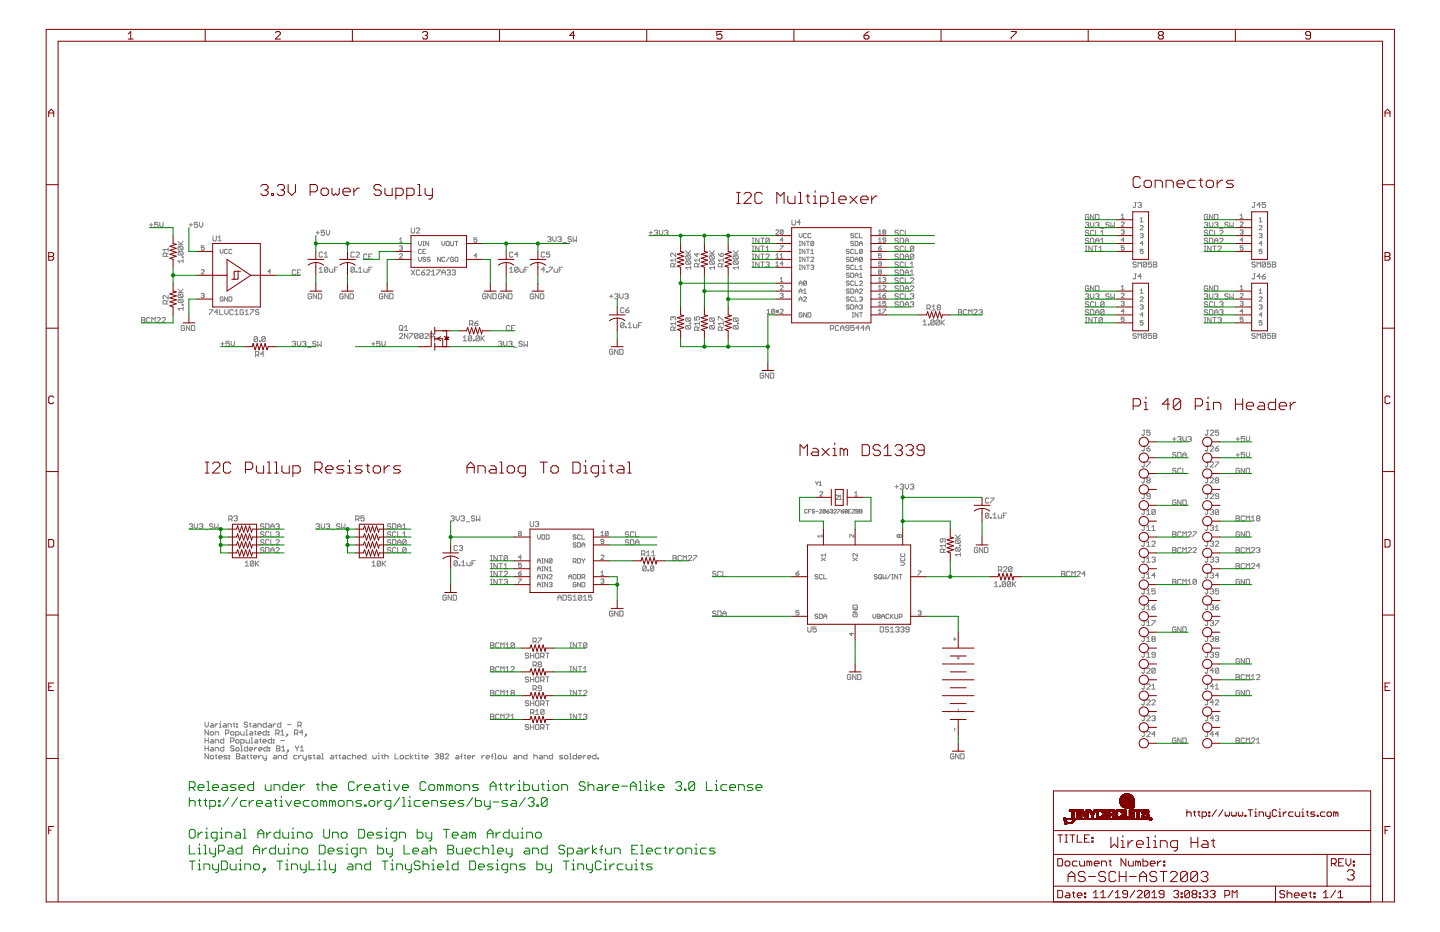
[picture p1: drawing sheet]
<svg xmlns="http://www.w3.org/2000/svg" width="432mm" height="279mm" viewBox="0 0 432 279" stroke-linecap="round" stroke-linejoin="round" font-family="sans-serif">
<g fill="none" stroke="#808080" stroke-width=".3">
<path d="M44.8 67.4h1M45.3 66.9v1M47.4 66.7h-1v.7l.5-.2 .5 .2v.5l-.3 .3h-.5l-.2-.3M47.9 66.7v1l.5 .5 .5-.5v-1M49.9 76.9v-.8l-.2-.3h-.6l-.2 .3v.8h1.5M50.4 74.3v1M50.4 75.8l-.5 .5M50.4 74.8h-1.5l.5 .5M53.4 73.4h1.5M53.4 72.4l1 1M53.6 73.9h1.1l.2 .3v.5l-.2 .2M53.6 75.4h1.1l.2 .3v.5l-.2 .3"/>
<path d="M53.6 73.9l-.2 .3v.5l.2 .2h1.1M53.6 75.4l-.2 .3v.5l.2 .3h1.1M53.6 75.4l1.1 1.1M53.6 73.9l1.1 1M54.7 77h.2v.2h-.2zM54.9 77.7v1.1M54.9 78.3h-1.5l.5 .5M54.9 72.4l-.8 .8M56.7 67.4h1M57.2 66.9v1M59.3 66.7h-1v.7l.5-.2 .5 .2v.5l-.3 .3h-.5l-.2-.3M59.8 66.7v1l.5 .5 .5-.5v-1"/>
<path d="M61.2 73.7h-.9v.6l.7-.2 .2 .7-.2 .2-.7-.2M63.9 70.7v1.3l.2 .2h.5l.3-.2v-1.3M65.4 71.2l.5-.5v1.5M65.4 72.2h1M66 74.7v.9l.5 .4 .4-.4v-.9M68.2 75l-.2-.3-.6 .3v.8l.2 .2 .6-.2M69.5 75l-.2-.3-.6 .3v.8l.2 .2 .6-.2M94.8 69.8h1M95.3 69.3v1M96.7 75.8l-.2-.2h-.5l-.3 .2v1l.3 .3h.5l.2-.3M97.3 77.1h1M97.3 76.1l.5-.5v1.5"/>
<path d="M97.3 69h-1v.8l.5-.3 .5 .3v.5l-.2 .2h-.5l-.3-.2M97.8 69v1l.5 .5 .5-.5v-1M106.3 75.8l-.3-.2h-.5l-.3 .2v1l.3 .3h.5l.3-.3M106.8 75.8l.2-.2h.5l.3 .2v.3l-1 1h1M110.1 76.4l-.3-.2h-.5l-.2 .2v1l.2 .3h.5l.3-.3M110.6 76.9h.5M111.6 76.2h-1v1.5h1M119.8 73.9l.7-.2 .2 .2-.2 .4M119.8 72.6h.9M119.8 76.3l.2-.2 .7 .2-.9 1.1h.9M119.8 71.7l.4-.4v1.3M120.2 74.3h.3"/>
<path d="M120.5 74.3l.2 .2-.2 .5-.7-.2M123.3 68.3v1.3l.3 .2h.5l.2-.2v-1.3M124.8 68.6l.3-.3h.5l.3 .3v.2l-1.1 1h1.1M125.5 72.3v.9l.4 .5 .5-.5v-.9M125.5 77.1v.9l.4 .4 .5-.4v-.9M126.4 75l-.3-.3-.6 .3v.8l.2 .2 .7-.2M126.8 72.3h.4M126.8 73.7h.4M126.8 75.4h.4M127 72.3v1.4M127.7 77.3l-.7-.2-.2 .4 .6 .3 .3 .4-.3 .2-.6-.2M127.7 74.7h-.9v1.3h.9"/>
<path d="M128.5 72.3v1.4l-.8-1.4v1.4M129 77.3l-.2-.2-.7 .2 .2 .5 .7 .2-.2 .4-.7-.2M132.1 77.1v1.3l-.9-1.3v1.3M132.5 72.3v.9l.4 .5 .5-.5v-.9M133.4 77.3l-.2-.2-.7 .2v.9l.2 .2 .7-.2M133.8 72.6l.2-.3 .7 .3v.8l-.2 .3-.7-.3zM134.7 77.1l-.9 1.3M135.1 72.3v1.1l.2 .3 .7-.3v-1.1M136 77.3l-.2-.2-.7 .2v.9l.2 .2 .7-.2v-.4h-.4M136.4 72.3h.9M136.7 77.1l.6 .2v.9l-.2 .2-.7-.2v-.9zM136.9 72.3v1.4"/>
<path d="M143 76.7h-.9l.7-.6v1.3M143 71.3h-.9v.7l.7-.3 .2 .7-.2 .2-.7-.2M153.8 75.8l-.2-.2h-.5l-.3 .2v1l.3 .3h.5l.2-.3M155.3 76.3h-1l.8-.7v1.5M163.3 75.8l-.2-.2h-.5l-.3 .2v1l.3 .3h.5l.2-.3M164.2 71.2l.3-.3h.5l.2 .3-.2 .5M164.7 71.7h.3M164.9 75.6h-1v.7l.5-.2 .5 .2v.5l-.3 .3h-.5l-.2-.3M165 71.7l.2 .2-.2 .6h-.5l-.3-.3M165.8 70.9v1l.5 .6 .5-.6v-1M167.3 71.2l.2-.3h.5l.3 .3-.3 .5M167.8 71.7h.2"/>
<path d="M168 71.7l.3 .2-.3 .6h-.5l-.2-.3M168.8 72.7h1M171.4 71.2l-.3-.3h-.5l-.3 .5 .3 .3h.5l.3 .5-.3 .3h-.5l-.3-.3M171.9 70.9v1.6l.5-.6 .5 .6v-1.6M194.6 69.8h1.1M195.2 69.3v1M196.2 69.3l.2-.3h.6l.2 .3-.2 .5M196.7 69.8h.3M197 69.8l.2 .2-.2 .5h-.6l-.2-.2M197.7 69v1l.5 .5 .5-.5v-1M199.3 69.3l.2-.3h.5l.3 .3-.3 .5M199.8 69.8h.2"/>
<path d="M200 69.8l.3 .2-.3 .5h-.5l-.2-.2M202.1 80v-.8l-.2-.2h-.5l-.3 .2v.8h1.5M202.6 79l-.5 .5M202.6 75.9v1l-1-1-.5 .3v.5l.3 .2M202.6 77.4v1.1M202.6 78h-1.5l.5 .5M205.6 76.2h1.5M205.6 75.1l1 1.1M205.8 78.2l-.2 .3v.5l.2 .2h1.1M205.8 76.7l-.2 .2v.5l.2 .3h1.1M205.8 76.7h1.1l.2 .2v.5l-.2 .3M205.8 78.2h1.1l.2 .3v.5l-.2 .2"/>
<path d="M205.8 78.2l1.1 1M205.8 76.7l1.1 1M207.1 79.7v1.1M207.1 75.1l-.7 .8M209 75.9v1l-.8-.7h1.6M209.3 80v-.8l-.3-.2h-.5l-.3 .2v.8h1.6M209.8 77.4v1.1M209.8 78h-1.6l.5 .5M209.8 79l-.5 .5M212.7 76.2h1.5M212.7 75.1l1 1.1M213 78.2l-.3 .3v.5l.3 .2h1"/>
<path d="M213 76.7l-.3 .2v.5l.3 .3h1M213 76.7h1l.2 .2v.5l-.2 .3M213 78.2h1l.2 .3v.5l-.2 .2M213 78.2l1 1M213 76.7l1 1M214.2 79.7v1.1M214.2 75.1l-.7 .8M215.4 75.9l.7 1M216.1 76.2l.5-.3 .3 .3v.5l-.3 .2h-.5zM216.4 80v-.8l-.3-.2h-.5l-.2 .2v.8h1.5M216.9 78h-1.5l.5 .5M216.9 77.4v1.1"/>
<path d="M216.9 79l-.5 .5M219.9 76.2h1.5M219.9 75.1l1 1.1M220.1 76.7l-.2 .2v.5l.2 .3h1M220.1 78.2h1l.3 .3v.5l-.3 .2M220.1 78.2l-.2 .3v.5l.2 .2h1M220.1 76.7h1l.3 .2v.5l-.3 .3M220.1 78.2l1 1M220.1 76.7l1 1M221.4 75.1l-.8 .8M221.4 79.7v1.1M225.6 78.5h.5"/>
<path d="M225.6 77.7h.5M225.6 76.2h.5M225.6 75.3h.5M225.6 73.8h.5M225.6 72.9h.5M225.6 71.4h.5M225.8 71.4v1.5M225.8 73.8v1.5M225.8 76.2v1.5M225.8 78.5v1.6M227.6 71.4v1.5l-1-1.5v1.5M227.6 73.8v1.5l-1-1.5v1.5"/>
<path d="M227.6 76.2v1.5l-1-1.5v1.5M227.6 78.5v1.6l-1-1.6v1.6M228.1 78.5h1.1M228.1 76.2h1.1M228.1 73.8h1.1M228.1 71.4h1.1M228.6 71.4v1.5M228.6 73.8v1.5M228.6 76.2v1.5M228.6 78.5v1.6M229.7 78.8l.2-.3h.5l.3 .3-.3 .5M229.7 76.4l.2-.2h.5l.3 .2v.3l-1 1h1"/>
<path d="M229.7 75.3h1M229.7 74.3l.5-.5v1.5M230.2 79.3h.2M230.4 79.3l.3 .3-.3 .5h-.5l-.2-.3M230.7 71.7l-1 1M230.7 71.7v1l-.3 .2h-.5l-.2-.2M230.7 71.7l-.3-.3h-.5l-.2 .3v1M232.6 78.9l.5-.5v1.4M232.6 77.4h.9M232.6 69.2l.3-.3 .6 .3-.9 1h.9M232.6 76.5l.5-.4v1.3M232.6 79.8h.9"/>
<path d="M234 73.7h.8l-.8 1.3M234 77.4h.8M234 76.5l.4-.4v1.3M234.8 79.1h-.8l.6-.7v1.4M234.8 69.2v.8l-.2 .2-.6-.2M234.8 69.2l-.6-.3-.2 .3v.8M234.8 69.2l-.8 .8M234.8 72h-.8l.6-.7v1.3M237.5 65.9v1.3l.2 .3h.5l.3-.3v-1.3M239.6 70v.8l.5 .5 .4-.5v-.8M239.6 77.1h.5M239.6 78.4h.5"/>
<path d="M239.6 72.3h.5M239.6 73.7h.5M239.6 76h.5M239.6 74.7h.5M239.6 79.5h.5M239.9 72.3v1.4M239.9 74.7v1.3M239.9 77.1v1.3M239.9 79.5v1.3M240 66.7h-1l.8-.8v1.6M241.4 72.3v1.4l-.9-1.4v1.4M241.4 74.7v1.3l-.9-1.3v1.3"/>
<path d="M241.4 77.1v1.3l-.9-1.3v1.3M241.4 79.5v1.3l-.9-1.3v1.3M241.8 77.1h.9M241.8 72.3h.9M241.8 70.2l-.2-.2-.6 .2v.9l.2 .2 .6-.2M241.8 74.7h.9M241.8 79.5h.9M242.3 72.3v1.4M242.3 74.7v1.3M242.3 77.1v1.3M242.3 79.5v1.3M243.1 77.3l.3-.2 .6 .2-.9 1.1h.9"/>
<path d="M243.1 70.2l-.2-.2-.6 .2v.9l.2 .2 .6-.2M243.1 76h.9M243.1 79.7l.7-.2 .2 .2-.2 .4M243.1 75.2l.5-.5v1.3M244 72.6v.8l-.2 .3-.7-.3M244 72.6l-.2-.3-.7 .3v.8M244 72.6l-.9 .8M254.7 77.3l-.3-.2-.6 .2 .2 .5 .7 .2-.3 .4-.6-.2M254.7 75l-.3-.3-.6 .3 .2 .4 .7 .2-.3 .4-.6-.2M254.7 79.7l-.7-.2-.2 .4 .6 .2 .3 .5-.3 .2-.6-.2M255.1 77.1h.7l.2 .2v.9l-.2 .2h-.7zM256 72.6l-.2-.3-.7 .3 .2 .4 .7 .2-.2 .5-.7-.3"/>
<path d="M256 70.2l-.2-.2-.7 .2 .2 .4 .7 .2-.2 .5-.7-.2M256 75l-.2-.3-.7 .3v.8l.2 .2 .7-.2M256 79.7l-.2-.2-.7 .2v.9l.2 .2 .7-.2M256.4 77.8h.9M256.4 72.3h.7l.2 .3v.8l-.2 .3h-.7zM256.4 74.7v1.3h.9M256.4 78.4v-.9l.5-.4 .4 .4v.9M256.4 79.5v1.3h.9M257.3 70.2l-.2-.2-.7 .2v.9l.2 .2 .7-.2M257.7 79.9l.5-.4v1.3M257.7 70v1.3h.9M257.7 73.7v-.9l.5-.5 .4 .5v.9"/>
<path d="M257.7 73h.9M258.6 75l-.2-.3-.7 .3v.8M258.6 77.3l-.2-.2-.7 .2v.9M258.6 77.3v.9l-.2 .2-.7-.2M258.6 75v.8l-.2 .2-.7-.2M258.6 75l-.9 .8M258.6 77.3l-.9 .9M263.4 74.3h.7l.2 .5-.7 .2zM263.4 72.6h.9M263.4 70.2h.9M263.4 69.4l.5-.5v1.3M263.4 71.7l.5-.4v1.3"/>
<path d="M264.3 79.1h-.7l-.2-.2 .2-.5 .7 .3v.8l-.2 .3-.7-.3M264.3 76.1h-.9v.6l.7-.2 .2 .7-.2 .2-.7-.2M264.3 73.7l-.9 .6M264.9 69.6l-.2 .2 .2 .4 .7-.2-.2-.4M264.9 69.6l-.2-.2 .2-.5 .7 .3-.2 .4M264.9 69.6h.5M265.6 72h-.7l-.2-.3 .2-.4 .7 .2v.9l-.2 .2-.7-.2M269.4 71.7l-.3-.3h-.5l-.2 .3 .2 .5h.5l.3 .2-.3 .5h-.5l-.2-.2M269.4 78.8l-.3-.3h-.5l-.2 .6 .2 .2h.5l.3 .5-.3 .3h-.5l-.2-.3M269.4 76.4l-.3-.2h-.5l-.2 .2 .2 .5h.5l.3 .3-.3 .5h-.5l-.2-.3M269.4 74l-.3-.2h-.5l-.2 .5 .2 .2h.5l.3 .6-.3 .2h-.5l-.2-.2M269.4 69.3l-.3-.3h-.5l-.2 .5 .2 .3h.5l.3 .5-.3 .2h-.5l-.2-.2"/>
<path d="M269.9 76.2h.8l.2 .2v1l-.2 .3h-.8zM269.9 71.4h.8l.2 .3v1l-.2 .2h-.8zM270.9 78.8l-.2-.3h-.5l-.3 .3v1l.3 .3h.5l.2-.3M270.9 74l-.2-.2h-.5l-.3 .2v1.1l.3 .2h.5l.2-.2M270.9 69.3l-.2-.3h-.5l-.3 .3v1l.3 .2h.5l.2-.2M271.4 78.5v1.6h1.1M271.4 73.8v1.5h1.1M271.4 76.9h1.1M271.4 72.2h1.1M271.4 72.9v-1l.5-.5 .6 .5v1M271.4 69v1.5h1.1M271.4 77.7v-1l.5-.5 .6 .5v1"/>
<path d="M273 79.1l.5-.6v1.6M274 76.4v1l-.3 .3h-.5l-.2-.3M274 76.4l-.3-.2h-.5l-.2 .2v1M274 74v1.1l-.3 .2h-.5l-.2-.2M274 74l-.3-.2h-.5l-.2 .2v1.1M274 76.4l-1 1M274 74l-1 1.1M325.5 75.3h.5M325.5 66.9l.2-.2h.5l.3 .2-.3 .5M325.5 73.8h.5M325.7 73.8v1.5M326 67.4h.2"/>
<path d="M326.2 67.4l.3 .3-.3 .5h-.5l-.2-.3M326.5 64.5l-.3-.2h-.5l-.2 .2v1.1l.2 .2h.5l.3-.2v-.6h-.5M326.5 71.7l-.3-.3h-.5l-.2 .3 .2 .5h.5l.3 .2-.3 .5h-.5l-.2-.2M326.5 69.3l-.3-.3h-.5l-.2 .5 .2 .3h.5l.3 .5-.3 .2h-.5l-.2-.2M327 66.7v1l.5 .5 .5-.5v-1M327 71.4h.7l.3 .3v1l-.3 .2h-.7zM327.5 73.8v1.5l-1-1.5v1.5M328 64.3v1.5l-1-1.5v1.5M328 69.3l-.3-.3h-.5l-.2 .3v1l.2 .2h.5l.3-.2M328 73.8h1M328.5 73.8v1.5M328.5 66.9l.3-.2h.5l.2 .2-.2 .5"/>
<path d="M328.5 64.3h.8l.2 .2v1.1l-.2 .2h-.8zM328.5 72.2h1M328.5 69v1.5h1M328.5 72.9v-1l.5-.5 .5 .5v1M329 67.4h.3M329.3 67.4l.2 .3-.2 .5h-.5l-.3-.3M329.5 75.3h1.1M329.5 74.3l.6-.5v1.5M330.1 70.5h1M330.1 68.4h1M330.1 69.5l.5-.5v1.5M330.1 71.9l.5-.5v1.5"/>
<path d="M330.1 72.9h1M332.6 66.9l-.3-.2h-.5l-.2 .2 .2 .5h.5l.3 .3-.3 .5h-.5l-.2-.3M333.1 66.7v1.5l.5-.5 .5 .5v-1.5M336.2 69.2l.7-.3 .2 .3-.2 .4M336.2 64.6l.5-.4v1.3M336.2 66.8l.2-.3 .7 .3-.9 1.1h.9M336.2 65.5h.9M336.7 69.6h.2M336.9 69.6l.2 .2-.2 .4-.7-.2M337.1 73.7h-.9v.6l.5-.2 .4 .2-.2 .7-.7-.2M337.1 72h-.9l.7-.7v1.3M340.2 60.7h.5"/>
<path d="M340.5 60.7v1.3l-.3 .2-.5-.2M340.7 78.8l-.2-.3h-.5l-.3 .6 .3 .2h.5l.2 .5-.2 .3h-.5l-.3-.3M341.2 61l.3-.3h.5l.3 .3-.3 .5M341.8 61.5h.2M341.9 65.7l.4-.5v1.3M341.9 70.2l.7-.2 .2 .2-.2 .4M341.9 67.8l.2-.2 .7 .2-.9 1.1h.9M341.9 66.5h.9M342 61.5l.3 .2-.3 .5h-.5l-.3-.2M342.3 70.6h.3M342.6 70.6l.2 .2-.2 .5-.7-.2M342.8 74.7h-.9v.7l.4-.2 .5 .2-.2 .6-.7-.2"/>
<path d="M342.8 73h-.9l.7-.7v1.4M343.8 78.8v1l-.2 .3h-.6l-.2-.3M343.8 78.8l-.2-.3h-.6l-.2 .3v1M343.8 78.8l-1 1M345.3 78.5h-1v.8l.5-.2 .5 .2v.5l-.2 .3h-.5l-.3-.3M345.9 78.5h.7l.3 .3-.3 .5 .3 .5-.3 .3h-.7zM345.9 79.3h.7M361.1 75.3h.5M361.1 66.9l.3-.2h.5l.2 .2-.2 .5M361.1 73.8h.5M361.4 73.8v1.5M361.6 67.4h.3"/>
<path d="M361.9 67.4l.2 .3-.2 .5h-.5l-.3-.3M362.1 64.5l-.2-.2h-.5l-.3 .2v1.1l.3 .2h.5l.2-.2v-.6h-.5M362.1 71.7l-.2-.3h-.5l-.3 .3 .3 .5h.5l.2 .2-.2 .5h-.5l-.3-.2M362.1 69.3l-.2-.3h-.5l-.3 .3 .3 .5h.5l.2 .2-.2 .5h-.5l-.3-.2M362.7 66.7v1l.5 .5 .5-.5v-1M362.7 71.4h.7l.3 .3v1l-.3 .2h-.7zM363.2 73.8v1.5l-1.1-1.5v1.5M363.7 64.3v1.5l-1-1.5v1.5M363.7 69.3l-.3-.3h-.5l-.2 .3v1l.2 .2h.5l.3-.2M363.7 73.8h1M364.2 64.3h.8l.2 .2v1.1l-.2 .2h-.8zM364.2 66.9l.2-.2h.6l.2 .2-.2 .5"/>
<path d="M364.2 72.2h1M364.2 69v1.5h1M364.2 72.9v-1l.5-.5 .5 .5v1M364.2 73.8v1.5M364.7 67.4h.3M365 67.4l.2 .3-.2 .5h-.6l-.2-.3M365.2 74l.3-.2h.5l.2 .2v.3l-1 1h1M365.7 69.3l.3-.3h.5l.2 .3v.2l-1 1h1M365.7 71.7l.3-.3h.5l.2 .3v.2l-1 1h1M365.7 68.4h1M368.3 66.9l-.3-.2h-.5l-.2 .2 .2 .5h.5l.3 .3-.3 .5h-.5l-.2-.3M368.8 66.7v1.5l.5-.5 .5 .5v-1.5"/>
<path d="M371.9 69.2l.6-.3 .2 .3-.2 .4M371.9 65.5h.8M371.9 66.8l.2-.3 .6 .3-.8 1.1h.8M371.9 64.6l.4-.4v1.3M372.3 69.6h.2M372.5 69.6l.2 .2-.2 .4-.6-.2M372.7 73.7h-.8v.6l.6-.2 .2 .7-.2 .2-.6-.2M372.7 72h-.8l.6-.7v1.3M375.9 60.7h.5M376.2 60.7v1.3l-.3 .2-.5-.2M376.4 78.8l-.2-.3h-.6l-.2 .6 .2 .2h.6l.2 .5-.2 .3h-.6l-.2-.3M377.6 67.8l.2-.2 .6 .2-.8 1.1h.8"/>
<path d="M377.6 70.2l.6-.2 .2 .2-.2 .4M377.6 66.5h.8M377.6 65.7l.4-.5v1.3M378 61.5h-1.1l.8-.8v1.5M378 70.6h.2M378.2 70.6l.2 .2-.2 .5-.6-.2M378.4 74.7h-.8v.7l.6-.2 .2 .6-.2 .2-.6-.2M378.4 73h-.8l.6-.7v1.4M379.5 78.8v1l-.3 .3h-.5l-.2-.3M379.5 78.8l-.3-.3h-.5l-.2 .3v1M379.5 60.7h-1v.8l.5-.3 .5 .3v.5l-.3 .2h-.5l-.2-.2M379.5 78.8l-1 1"/>
<path d="M381 78.5h-1v.8l.5-.2 .5 .2v.5l-.3 .3h-.5l-.2-.3M381.5 78.5h.8l.2 .3-.2 .5 .2 .5-.2 .3h-.8zM381.5 79.3h.8M42.5 95.2h.7l.3 .2-.3 .5 .3 .6-.3 .2h-.7zM42.5 95.9h.7M45 95.4l-.3-.2h-.5l-.2 .2v1.1l.2 .2h.5l.3-.2M45.5 96.7v-1.5l.5 .5 .5-.5v1.5M47.1 95.4l.2-.2h.5l.3 .2v.3l-1 1h1M48.6 95.4l.2-.2h.5l.3 .2v.3l-1 1h1M49.9 91.1v-.7l-.2-.3h-.6l-.2 .3v.7h1.5M50.4 88.6v1l-1-1-.5 .2v.5l.2 .3M50.4 90.1l-.5 .5"/>
<path d="M53.4 87.7h1.5M53.4 86.7l1 1M53.6 88.2h1.1l.2 .2v.5l-.2 .3M53.6 89.7h1.1l.2 .3v.5l-.2 .2M53.6 89.7l-.2 .3v.5l.2 .2h1.1M53.6 88.2l-.2 .2v.5l.2 .3h1.1M53.6 89.7l1.1 1M53.6 88.2l1.1 1M54.7 91.2h.2v.3h-.2zM54.9 92.5h-1.5l.5 .5M54.9 92v1M54.9 86.7l-.8 .7"/>
<path d="M55.4 97.8l-.3-.2h-.5l-.3 .2v1l.3 .3h.5l.3-.3v-.5h-.6M56.9 97.6v1.5l-1-1.5v1.5M57.4 97.6h.8l.2 .2v1l-.2 .3h-.8zM60.3 88.2l.7-.3 .2 .3-.2 .4M60.3 81l.3-.2 .6 .2-.9 1.1h.9M60.8 88.6h.2M61 88.6l.2 .2-.2 .5-.7-.3M62.8 92.8h1l-1 1.5M65.3 93.6h-1l.8-.8v1.5M65.9 92.8v1.5h1M66.9 89.2l-.2-.2-.7 .2v.9l.7 .2 .2-.6h-.4M67.4 92.8v1l.5 .5 .5-.5v-1"/>
<path d="M68.2 89v1.3l-.8-1.3v1.3M68.7 89h.6l.2 .2v.9l-.2 .2h-.6zM69.9 93.1l-.2-.3h-.5l-.3 .3v1l.3 .2h.5l.2-.2M70.5 94.3h1M70.5 93.3l.5-.5v1.5M73 93.1l-.3-.3h-.5l-.2 .3v1l.2 .2h.5l.3-.2v-.5h-.5M73.5 93.3l.5-.5v1.5M73.5 94.3h1M75.1 92.8h1l-1 1.5M77.6 93.1l-.2-.3h-.5l-.3 .5 .3 .3h.5l.2 .5-.2 .2h-.5l-.3-.2M81.2 81.5h-.9l.7-.7v1.3M88.6 81.2l-.2-.3h-.5l-.3 .3v1l.3 .2h.5l.2-.2"/>
<path d="M89.2 81.7h.5M90.2 80.9h-1v1.5h1M93.4 88.3l-.2-.2h-.6l-.2 .2v1l.2 .3h.6l.2-.3v-.5h-.5M94.9 88.1v1.5l-1-1.5v1.5M95.5 88.1h.7l.3 .2v1l-.3 .3h-.7zM95.7 81.6h1M95.7 80.6l.5-.5v1.5M98.3 80.3l-.3-.2h-.5l-.2 .2v1.1M98.3 80.3v1.1l-.3 .2h-.5l-.2-.2M98.3 80.3l-1 1.1M98.8 80.6v.8l.2 .2h.8v-1M100.3 80.9h.5"/>
<path d="M101.3 80.1h-1v1.5M102.9 88.3l-.2-.2h-.5l-.3 .2v1l.3 .3h.5l.2-.3v-.5h-.5M104.5 88.1v1.5l-1.1-1.5v1.5M105 88.1h.7l.3 .2v1l-.3 .3h-.7zM106.3 80.3l-.3-.2h-.5l-.3 .2v1.1M106.3 80.3v1.1l-.3 .2h-.5l-.3-.2M106.3 80.3l-1.1 1.1M106.8 81.4h.2v.2h-.2zM107.5 81.6h1M107.5 80.6l.5-.5v1.5M109.1 80.6v.8l.2 .2h.8v-1M110.6 80.9h.5"/>
<path d="M111.6 80.1h-1v1.5M114.8 88.3l-.2-.2h-.6l-.2 .2v1l.2 .3h.6l.2-.3v-.5h-.5M116.4 88.1v1.5l-1.1-1.5v1.5M116.9 88.1h.7l.3 .2v1l-.3 .3h-.7zM120 97.6h.5l.3 .2v1l-.3 .3h-.5l-.3-.3v-1zM120.2 98.6l.6 .5M121.3 99.1h1M121.3 98.1l.5-.5v1.5M122.3 99.9v1.6l-1-1.6v1.6M122.8 99.9h1l-1 1.6M123.3 80.9l1 1.5M124.3 80.9l-1 1.5"/>
<path d="M125.9 81.2l-.3-.3h-.5l-.3 .3v1l.3 .2h.5l.3-.2M126.4 81.7h.7l.3 .5-.3 .2h-.5l-.2-.2zM127.4 80.9l-1 .8M127.9 81.2l.3-.3h.5l.2 .3v.2l-1 1h1M129.4 82.4h1.1M129.4 81.4l.5-.5v1.5M131 80.9h1l-1 1.5M132.5 81.7h1M132.5 82.4v-1l.5-.5 .5 .5v1M134 81.2l.3-.3h.5l.3 .3-.3 .5M134.6 81.7h.2M134.8 81.7l.3 .2-.3 .5h-.5l-.3-.2"/>
<path d="M135.6 81.2l.2-.3h.5l.3 .3-.3 .5M136.1 81.7h.2M136.3 81.7l.3 .2-.3 .5h-.5l-.2-.2M140.8 97.2h.8l.2-.3v-.5l-.2-.2h-.8v1.5M141.3 97.2l.5 .5M142.3 96.9h.8l.2 .5-.2 .3h-.5l-.3-.3zM143.3 96.2l-1 .7M145.7 88.3l-.2-.2h-.5l-.3 .2v1l.3 .3h.5l.2-.3v-.5h-.5M147.3 88.1v1.5l-1.1-1.5v1.5M147.8 88.1h.7l.3 .2v1l-.3 .3h-.7zM150.5 88.3l-.3-.2h-.5l-.2 .2v1l.2 .3h.5l.3-.3v-.5h-.5M152 88.1v1.5l-1-1.5v1.5"/>
<path d="M152.5 88.1h.8l.2 .2v1l-.2 .3h-.8zM152.8 81.6h1M152.8 80.6l.5-.5v1.5M152.9 97.8l-.3-.2h-.5l-.3 .2v1l.3 .3h.5l.3-.3M153.4 98.3h.5M154.4 97.6h-1v1.5h1M155.3 80.3l-.2-.2h-.5l-.3 .2v1.1M155.3 80.3v1.1l-.2 .2h-.5l-.3-.2M155.3 80.3l-1 1.1M155.9 80.6v.8l.2 .2h.8v-1M157.4 80.9h.5M158.4 80.1h-1v1.5"/>
<path d="M160 88.3l-.3-.2h-.5l-.2 .2v1l.2 .3h.5l.3-.3v-.5h-.5M161.5 88.1v1.5l-1-1.5v1.5M162.1 88.1h.7l.3 .2v1l-.3 .3h-.7zM163.3 80.9h-1l.8-.8v1.5M163.9 81.4h.2v.2h-.2zM164.6 80.1h1l-1 1.5M166.1 80.6v.8l.3 .2h.8v-1M167.7 80.9h.5M168.7 80.1h-1v1.5M182.8 88.8h1M183.3 88.3v1M184.3 88.3l.3-.2h.5l.2 .2-.2 .5"/>
<path d="M184.8 88.8h.3M185.1 88.8l.2 .3-.2 .5h-.5l-.3-.3M185.8 88.1v1l.5 .5 .5-.5v-1M187.1 97l-1 1M187.1 92.5l-.2-.3h-.5l-.3 .3v1l.3 .2h.5l.2-.2M187.1 97l-.2-.3h-.5l-.3 .3v1M187.1 97v1l-.2 .3h-.5l-.3-.3M187.4 88.3l.2-.2h.5l.3 .2-.3 .5M187.6 98h.3v.3h-.3zM187.6 93h.8l.2 .5-.2 .2h-.5l-.3-.2zM187.9 88.8h.2M188.1 88.8l.3 .3-.3 .5h-.5l-.2-.3"/>
<path d="M188.4 98.3h1M188.4 97.2l.5-.5v1.6M188.6 92.2l-1 .8M189.9 97.2v.8l.3 .3h.7v-1.1M191.5 97.5h.5M192.5 96.7h-1v1.6M201.9 95.2l.2-.3 .5 .3v.5l-.2 .2M201.9 95.2l-.3-.3-.5 .3v.5l.3 .2M201.9 95.2v.2M202.1 99v-.7l-.2-.3h-.5l-.3 .3v.7h1.5M202.6 98l-.5 .5M202.6 97h-1.5l.5 .5"/>
<path d="M202.6 96.5v1M205.8 97.6l-.2 .3v.5l.2 .2h1.1M205.8 97.6h1.1l.2 .3v.5l-.2 .2M205.8 95.3l-.2 .3v.5l.2 .2h1.1M205.8 95.3h1.1l.2 .3v.5l-.2 .2M205.8 97.6l1.1 1M205.8 95.3l1.1 1M206.9 96.8h.2v.3h-.2zM207.1 80.2h-1.5l.5 .6M208.2 94.9v1h.8l-.3-.5 .3-.5h.5l.3 .3v.5l-.3 .2M209.3 99v-.7l-.3-.3h-.5l-.3 .3v.7h1.6M209.8 97h-1.6l.5 .5"/>
<path d="M209.8 98l-.5 .5M209.8 96.5v1M213 97.6h1l.2 .3v.5l-.2 .2M213 97.6l-.3 .3v.5l.3 .2h1M213 95.3l-.3 .3v.5l.3 .2h1M213 95.3h1l.2 .3v.5l-.2 .2M213 97.6l1 1M213 95.3l1 1M214 96.8h.2v.3h-.2zM214.2 80.2h-1.5l.5 .6M215.4 95.9v-1l1.5 1M216.4 99v-.7l-.3-.3h-.5l-.2 .3v.7h1.5"/>
<path d="M216.9 97h-1.5l.5 .5M216.9 98l-.5 .5M216.9 96.5v1M220.1 97.6h1l.3 .3v.5l-.3 .2M220.1 97.6l-.2 .3v.5l.2 .2h1M220.1 95.3l-.2 .3v.5l.2 .2h1M220.1 95.3h1l.3 .3v.5l-.3 .2M220.1 97.6l1 1M220.1 95.3l1 1M221.1 96.8h.3v.3h-.3zM221.4 80.2h-1.5l.5 .6M225.6 80.1h.5"/>
<path d="M230 93.1l.4-.4v1.3M230 94h.9M232.2 92.9l-.2-.2-.7 .2v.9M232.2 92.9v.9l-.2 .2-.7-.2M232.2 92.9l-.9 .9M232.6 92.9l.9 .9M232.6 93.4h.9M233.1 92.9v.9M233.5 92.9l-.9 .9M234 88.2l.6-.3 .2 .3-.2 .4M234 85.8l.2-.2 .6 .2-.8 1.1h.8M234 92.9l.2-.2 .6 .2-.8 1.1h.8"/>
<path d="M234 83.6l.4-.4v1.3M234 84.5h.8M234.4 88.6h.2M234.6 88.6l.2 .2-.2 .5-.6-.3M239.6 85.6v-.9l.5-.5 .4 .5v.9M239.6 87.9v-.8l.5-.5 .4 .5v.8M239.6 90.3v-.9l.5-.4 .4 .4v.9M239.6 84.9h.9M239.6 87.3h.9M239.6 89.7h.9M239.6 80.8h.5M240.5 94l-.2-.3-.7 .3v.8l.3 .3 .6-.3v-.4h-.4"/>
<path d="M241 89.2l.2-.2 .6 .2-.8 1.1h.8M241 87.1l.4-.5v1.3M241 87.9h.8M241.8 84.5l-.2-.3-.6 .3v.8M241.8 93.7v1.4l-.8-1.4v1.4M241.8 84.5v.8l-.2 .3-.6-.3M241.8 84.5l-.8 .8M242.3 93.7h.6l.2 .3v.8l-.2 .3h-.6zM243.6 80.1h.2M243.8 80.1l.2 .2-.2 .5-.7-.2M249 98.6h.7l.3-.3v-.5l-.3-.2h-.7v1.5M251.5 97.8l-.2-.2h-.5l-.3 .2v1l.3 .3h.5l.2-.3"/>
<path d="M252.1 99.1v-1l.5-.5 .5 .5v1M252.1 98.3h1M254.6 98.3h-.8l-.2-.2 .2-.5h.5l.3 .2v1l-.3 .3h-.5l-.2-.3M254.7 82.1l-.3-.2-.6 .2 .2 .4 .7 .2-.3 .5-.6-.2M254.7 91.6l-.3-.2-.6 .2v.2l.6 .2 .3 .5-.3 .2-.6-.2M254.7 84.5l-.3-.3-.6 .3 .2 .4 .7 .2-.3 .5-.6-.3M254.7 86.8l-.7-.2-.2 .5 .6 .2 .3 .4-.3 .2-.6-.2M254.7 89.2l-.3-.2-.6 .2 .2 .5 .7 .2-.3 .4-.6-.2M255.1 81.9h.7l.2 .2v.9l-.2 .2h-.7zM255.1 86.6h.7l.2 .2v.9l-.2 .2h-.7zM255.1 91.4h.7l.2 .2v.9l-.2 .2h-.7zM255.5 93.7h.5"/>
<path d="M255.5 95.1h.5M255.8 93.7v1.4M256 84.5l-.2-.3-.7 .3v.8l.2 .3 .7-.3M256 89.2l-.2-.2-.7 .2v.9l.2 .2 .7-.2M256.1 97.6h-1v.7l.5-.2 .5 .2v.5l-.2 .3h-.5l-.3-.3M256.4 92.7v-.9l.5-.4 .4 .4v.9M256.4 83.2v-.9l.5-.4 .4 .4v.9M256.4 84.2v1.4h.9M256.4 87.9v-.8l.5-.5 .4 .5v.8M256.4 89v1.3h.9M256.4 87.3h.9M256.4 82.5h.9"/>
<path d="M256.4 92h.9M257.3 93.7v1.4l-.9-1.4v1.4M257.7 98.3h-1.1l.8-.7v1.5M257.7 84.5l.3-.3 .6 .3-.9 1.1h.9M257.7 91.6l.7-.2 .2 .2-.2 .4M257.7 89.2l.7-.2 .2 .2-.2 .5M257.7 82.3l.5-.4v1.3M257.7 93.7h.9M257.7 86.8l.3-.2 .6 .2-.9 1.1h.9M257.7 80.8h.9M257.7 83.2h.9M258.2 93.7v1.4"/>
<path d="M258.2 89.7h.2M258.2 92h.2M258.4 89.7l.2 .2-.2 .4-.7-.2M258.4 92l.2 .2-.2 .5-.7-.2M259.2 98.3h-1l.7-.7v1.5M259.7 98.3h1M259.7 99.1v-1l.5-.5 .5 .5v1M263.4 83.6l.5-.4v1.3M263.4 86l.5-.4v1.3M263.4 88.4l.5-.5v1.4M263.4 90.8l.5-.5v1.3M263.4 93.1l.5-.4v1.3"/>
<path d="M263.4 84.5h.9M263.4 94h.9M263.4 86.9h.9M263.4 89.3h.9M263.4 91.6h.9M263.6 81.5l-.2-.2 .2-.5 .7 .2-.2 .5M263.6 81.5l-.2 .2 .2 .4 .7-.2-.2-.4M263.6 81.5h.5M264.7 83.4l.7-.2 .2 .2-.2 .4M264.7 85.8l.2-.2 .7 .2-.9 1.1h.9M264.7 88.6h.7l.2 .4-.7 .3zM264.7 92.7h.9l-.9 1.3"/>
<path d="M265.2 83.8h.2M265.4 83.8l.2 .3-.2 .4-.7-.2M265.6 90.3h-.9v.7l.5-.2 .4 .2-.2 .6-.7-.2M265.6 87.9l-.9 .7M269.4 88.3l-.3-.2h-.5l-.2 .2 .2 .5h.5l.3 .3-.3 .5h-.5l-.2-.3M269.4 81.2l-.3-.3h-.5l-.2 .3 .2 .5h.5l.3 .2-.3 .5h-.5l-.2-.2M269.4 85.9l-.3-.2h-.5l-.2 .2 .2 .5h.5l.3 .3-.3 .5h-.5l-.2-.2M269.4 90.7l-.3-.3h-.5l-.2 .3 .2 .5h.5l.3 .3-.3 .5h-.5l-.2-.3M269.4 83.6l-.3-.3h-.5l-.2 .5 .2 .3h.5l.3 .5-.3 .2-.7-.2M269.9 85.7h.8l.2 .2v1.1l-.2 .2h-.8zM269.9 80.9h.8l.2 .3v1l-.2 .2h-.8zM269.9 90.4h.8l.2 .3v1l-.2 .3h-.8z"/>
<path d="M270.9 88.3l-.2-.2h-.5l-.3 .2v1l.3 .3h.5l.2-.3M270.9 83.6l-.2-.3h-.5l-.3 .3v1l.3 .2 .7-.2M271.4 88.1v1.5h1.1M271.4 81.7h1.1M271.4 91.2h1.1M271.4 87.2v-1l.5-.5 .6 .5v1M271.4 92v-1l.5-.6 .6 .6v1M271.4 82.4v-1l.5-.5 .6 .5v1M271.4 86.4h1.1M271.4 83.3v1.5h1.1M273 83.6l.2-.3h.5l.3 .3v.2l-1 1h1M273 85.9l.2-.2h.5l.3 .2v.3l-1 1h1"/>
<path d="M273 88.3l.2-.2h.5l.3 .2-.3 .5M273 82.4h1M273 80.1h1M273 90.7l.2-.3h.5l.3 .3-.3 .5M273 81.4l.5-.5v1.5M273.5 88.8h.2M273.5 91.2h.2M273.7 88.8l.3 .3-.3 .5h-.5l-.2-.3M273.7 91.2l.3 .3-.3 .5h-.5l-.2-.3M276.8 96.4l.5-.5v1.5M276.8 97.4h1M278 92.4h.7l.3-.2v-.5l-.3-.3h-.7v1.5"/>
<path d="M278.4 97.2h.2v.2h-.2zM278.5 92.4l.5 .5M279.5 91.9l.5-.5v1.5M279.5 92.9h1M280.1 96.2v1l-.2 .2h-.5l-.3-.2M280.1 96.2l-.2-.3h-.5l-.3 .3v1M280.1 96.2l-1 1M281.3 92.2l-.3 .2 .3 .5h.5l.2-.2-.2-.5M281.3 92.2l-.3-.3 .3-.5h.5l.2 .3-.2 .5M281.3 92.2h.5M281.7 96.2v1l-.3 .2h-.5l-.3-.2M281.7 96.2l-.3-.3h-.5l-.3 .3v1"/>
<path d="M281.7 96.2l-1.1 1M282.2 95.9v1.5M282.4 96.7l.8 .7M283.2 95.9l-1 1M287.4 92.8h.8l.2 .3-.2 .5 .2 .5-.2 .2h-.8zM287.4 93.6h.8M290 93.1l-.3-.3h-.5l-.3 .3v1l.3 .2h.5l.3-.2M290.5 94.3v-1.5l.5 .5 .5-.5v1.5M292 93.1l.2-.3h.6l.2 .3v.2l-1 1h1M293.5 93.1l.3-.3h.5l.3 .3-.3 .5M294 93.6h.3M294.3 93.6l.3 .2-.3 .5h-.5l-.3-.2"/>
<path d="M325.5 88.3l.2-.2h.5l.3 .2-.3 .5M325.5 96.7h.5M325.5 95.2h.5M325.7 95.2v1.5M326 88.8h.2M326.2 88.8l.3 .3-.3 .5h-.5l-.2-.3M326.5 85.9l-.3-.2h-.5l-.2 .2v1.1l.2 .2h.5l.3-.2v-.6h-.5M326.5 93.1l-.3-.3h-.5l-.2 .3 .2 .5h.5l.3 .2-.3 .5h-.5l-.2-.2M326.5 90.7l-.3-.3h-.5l-.2 .3 .2 .5h.5l.3 .3-.3 .5h-.5l-.2-.3M327 92.8h.7l.3 .3v1l-.3 .2h-.7zM327 88.1v1l.5 .5 .5-.5v-1M327.5 95.2v1.5l-1-1.5v1.5"/>
<path d="M328 85.7v1.5l-1-1.5v1.5M328 90.7l-.3-.3h-.5l-.2 .3v1l.2 .3h.5l.3-.3M328 95.2h1M328.5 95.2v1.5M328.5 88.3l.3-.2h.5l.2 .2-.2 .5M328.5 85.7h.8l.2 .2v1.1l-.2 .2h-.8zM328.5 93.6h1M328.5 90.4v1.6h1M328.5 94.3v-1l.5-.5 .5 .5v1M329 88.8h.3M329.3 88.8l.2 .3-.2 .5h-.5l-.3-.3M330.1 89.8h1"/>
<path d="M330.6 95.4v1.1l-.3 .2h-.5l-.3-.2M330.6 95.4l-.3-.2h-.5l-.3 .2v1.1M330.6 95.4l-1.1 1.1M331.1 93.1v1l-.3 .2h-.5l-.2-.2M331.1 93.1l-.3-.3h-.5l-.2 .3v1M331.1 93.1l-1 1M331.1 90.7v1l-.3 .3h-.5l-.2-.3M331.1 90.7l-.3-.3h-.5l-.2 .3v1M331.1 90.7l-1 1M332.6 88.3l-.3-.2h-.5l-.2 .2 .2 .5h.5l.3 .3-.3 .5h-.5l-.2-.3M333.1 88.1v1.5l.5-.5 .5 .5v-1.5M336.2 88.2l.2-.3 .7 .3-.9 1.1h.9"/>
<path d="M336.2 86.9h.9M336.2 90.6l.7-.3 .2 .3-.2 .4M336.2 86l.5-.4v1.3M336.7 91h.2M336.9 91l.2 .2-.2 .4-.7-.2M337.1 95.1h-.9v.6l.5-.2 .4 .2-.2 .7-.7-.2M337.1 93.4h-.9l.7-.7v1.3M340.2 82.1h.5M340.5 82.1v1.3l-.3 .2-.5-.2M341.2 80.1v-1.6l.6 .6 .5-.6v1.6M341.9 87.1l.4-.5v1.3M341.9 91.6l.7-.2 .2 .2-.2 .4"/>
<path d="M341.9 87.9h.9M341.9 89.2l.2-.2 .7 .2-.9 1.1h.9M342.3 82.9h-1.1l.8-.8v1.5M342.3 92h.3M342.6 92l.2 .2-.2 .5-.7-.2M342.8 96.1h-.9v.7l.4-.2 .5 .2-.2 .7-.7-.3M342.8 94.4h-.9l.7-.7v1.4M345.3 99.9h-1v.8l.5-.2 .5 .2v.5l-.2 .3h-.5l-.3-.3M345.9 99.9h.7l.3 .3-.3 .5 .3 .5-.3 .3h-.7zM361.1 88.3l.3-.2h.5l.2 .2-.2 .5M361.1 96.7h.5M361.1 95.2h.5"/>
<path d="M361.4 95.2v1.5M361.6 88.8h.3M361.9 88.8l.2 .3-.2 .5h-.5l-.3-.3M362.1 85.9l-.2-.2h-.5l-.3 .2v1.1l.3 .2h.5l.2-.2v-.6h-.5M362.1 93.1l-.2-.3h-.5l-.3 .3 .3 .5h.5l.2 .2-.2 .5h-.5l-.3-.2M362.1 90.7l-.2-.3h-.5l-.3 .3 .3 .5h.5l.2 .3-.2 .5h-.5l-.3-.3M362.7 88.1v1l.5 .5 .5-.5v-1M362.7 92.8h.7l.3 .3v1l-.3 .2h-.7zM363.2 95.2v1.5l-1.1-1.5v1.5M363.7 85.7v1.5l-1-1.5v1.5M363.7 90.7l-.3-.3h-.5l-.2 .3v1l.2 .3h.5l.3-.3M363.7 95.2h1"/>
<path d="M364.2 88.3l.2-.2h.6l.2 .2-.2 .5M364.2 85.7h.8l.2 .2v1.1l-.2 .2h-.8zM364.2 93.6h1M364.2 94.3v-1l.5-.5 .5 .5v1M364.2 90.4v1.6h1M364.2 95.2v1.5M364.7 88.8h.3M365 88.8l.2 .3-.2 .5h-.6l-.2-.3M365.2 95.4l.3-.2h.5l.2 .2-.2 .5M365.7 90.7l.3-.3h.5l.2 .3-.2 .5M365.7 93.1l.3-.3h.5l.2 .3-.2 .5M365.7 95.9h.3"/>
<path d="M365.7 89.8h1M366 95.9l.2 .3-.2 .5h-.5l-.3-.2M366.2 91.2h.3M366.2 93.6h.3M366.5 93.6l.2 .2-.2 .5h-.5l-.3-.2M366.5 91.2l.2 .3-.2 .5h-.5l-.3-.3M368.3 88.3l-.3-.2h-.5l-.2 .2 .2 .5h.5l.3 .3-.3 .5h-.5l-.2-.3M368.8 88.1v1.5l.5-.5 .5 .5v-1.5M371.9 88.2l.2-.3 .6 .3-.8 1.1h.8M371.9 86.9h.8M371.9 90.6l.6-.3 .2 .3-.2 .4M371.9 86l.4-.4v1.3"/>
<path d="M372.3 91h.2M372.5 91l.2 .2-.2 .4-.6-.2M372.7 95.1h-.8v.6l.4-.2 .4 .2-.2 .7-.6-.2M372.7 93.4h-.8l.6-.7v1.3M375.9 82.1h.5M376.2 82.1v1.3l-.3 .2-.5-.2M376.9 80.1v-1.6l.5 .6 .6-.6v1.6M377.6 89.2l.2-.2 .6 .2-.8 1.1h.8M377.6 91.6l.6-.2 .2 .2-.2 .4M377.6 87.9h.8M377.6 87.1l.4-.5v1.3M378 82.9h-1.1l.8-.8v1.5"/>
<path d="M378 92h.2M378.2 92l.2 .2-.2 .5-.6-.2M378.4 96.1h-.8v.7l.6-.2 .2 .6-.2 .3-.6-.3M378.4 94.4h-.8l.6-.7v1.4M378.5 82.9h.7l.3 .5-.3 .2h-.5l-.2-.2zM379.5 82.1l-1 .8M381 99.9h-1v.8l.5-.2 .5 .2v.5l-.3 .3h-.5l-.2-.3M381.5 99.9h.8l.2 .3-.2 .5 .2 .5-.2 .3h-.8zM66.2 103.1h1M66.7 102.6v1M68.8 102.3h-1v.8l.5-.3 .5 .3v.5l-.3 .2h-.5l-.2-.2M69.3 102.3v1l.5 .5 .5-.5v-1"/>
<path d="M76.6 106.4h.8l.2-.2v-.6l-.2-.2h-.8v1.5M77.1 106.4l.5 .5M77.2 101.2l-.2-.3h-.5l-.3 .3v1M77.2 101.2v1l-.2 .2h-.5l-.3-.2M77.2 101.2l-1 1M77.7 102.2h.3v.2h-.3zM79.1 106.2h-1l.8-.8v1.5M79.5 101.2l-.2-.3h-.5l-.3 .3v1M79.5 101.2v1l-.2 .2h-.5l-.3-.2M79.5 101.2l-1 1M87.6 102.6l.3-.3h.5l.2 .3-.2 .5M88.1 103.1h.3"/>
<path d="M88.4 103.1l.2 .2-.2 .5h-.5l-.3-.2M89.2 102.3v1l.5 .5 .5-.5v-1M90.7 102.6l.3-.3h.5l.2 .3-.2 .5M91.2 103.1h.3M91.5 103.1l.2 .2-.2 .5h-.5l-.3-.2M92.2 104.1h1.1M94.8 102.6l-.3-.3h-.5l-.2 .5 .2 .3h.5l.3 .5-.3 .2h-.5l-.2-.2M95.3 102.3v1.5l.5-.5 .5 .5v-1.5M111.4 103.1h1M111.9 102.6v1M114 102.3h-1.1v.8l.6-.3 .5 .3v.5l-.3 .2h-.5l-.3-.2M114.5 102.3v1l.5 .5 .5-.5v-1"/>
<path d="M119.7 100.2l.3-.3h.5l.3 .3v.3l-1.1 1h1.1M125.3 100.2l-.2-.3h-.5l-.3 .3v1M125.3 100.2v1l-.2 .3h-.5l-.3-.3M125.3 100.2l-1 1M126.9 100.2l-.3-.3h-.5l-.2 .3v1M126.9 100.2v1l-.3 .3h-.5l-.2-.3M126.9 100.2l-1 1M127.4 100.2l.3-.3h.5l.2 .3v.3l-1 1h1M128.9 101h.8l.3-.3v-.5l-.3-.3h-.8v1.6M138.9 101.2l.5-.5v1.5M138.9 102.2h1M141.4 100.9l-.2-.2h-.5l-.3 .2v1"/>
<path d="M141.4 100.9v1l-.2 .3h-.5l-.3-.3M141.4 100.9l-1 1M141.9 101.9h.3v.3h-.3zM143.7 100.9l-.2-.2h-.5l-.3 .2v1M143.7 100.9v1l-.2 .3h-.5l-.3-.3M143.7 100.9l-1 1M144.3 100.7v1.5M144.5 101.4l.8 .8M145.3 100.7l-1 1M149.5 102.6l.2-.3h.5l.3 .3-.3 .5M150 103.1h.2M150.2 103.1l.3 .2-.3 .5h-.5l-.2-.2"/>
<path d="M151 102.3v1l.5 .5 .5-.5v-1M152.5 102.6l.3-.3h.5l.2 .3-.2 .5M153 103.1h.3M153.3 103.1l.2 .2-.2 .5h-.5l-.3-.2M154.1 104.1h1M156.6 102.6l-.2-.3h-.5l-.3 .5 .3 .3h.5l.2 .5-.2 .2h-.5l-.3-.2M157.1 102.3v1.5l.5-.5 .6 .5v-1.5M183.8 105l-.3-.3h-.5l-.2 .3v1l.2 .2h.5l.3-.2v-.5h-.5M185.3 104.7v1.5l-1-1.5v1.5M185.8 104.7h.8l.2 .3v1l-.2 .2h-.8zM229 112.1l-.3-.3h-.5l-.3 .3v1l.3 .3h.5l.3-.3v-.5h-.5M230.5 111.8v1.6l-1-1.6v1.6"/>
<path d="M231 111.8h.8l.2 .3v1l-.2 .3h-.8zM340.7 100.2l-.2-.3h-.5l-.3 .3 .3 .5h.5l.2 .3-.2 .5h-.5l-.3-.3M341.2 101.5v-1.6l.6 .6 .5-.6v1.6M343.8 100.2l-.2-.3h-.6l-.2 .3v1M343.8 100.2v1l-.2 .3h-.6l-.2-.3M343.8 100.2l-1 1M345.9 100.7h.7M376.4 100.2l-.2-.3h-.6l-.2 .3 .2 .5h.6l.2 .3-.2 .5h-.6l-.2-.3M376.9 101.5v-1.6l.5 .6 .6-.6v1.6M379.5 100.2l-.3-.3h-.5l-.2 .3v1M379.5 100.2v1l-.3 .3h-.5l-.2-.3M379.5 100.2l-1 1"/>
<path d="M381.5 100.7h.8M342.9 129h.5M342.9 133.7h.5M342.9 138.5h.5M343.1 129v1.2l-.2 .3-.6-.3M343.1 133.7v1.3l-.2 .2-.6-.2M343.1 138.5v1.2l-.2 .3-.6-.3M343.9 134.5h.7l.3 .5-.3 .2h-.5l-.2-.2zM343.9 138.5h1l-1 1.5M344.9 129h-1v.7l.5-.2 .5 .2v.5l-.3 .3h-.5l-.2-.3M344.9 133.7l-1 .8M351.6 131.6h1"/>
<path d="M352.1 131.1v1M352.6 135.9l-.2-.3h-.5l-.3 .3 .3 .5h.5l.2 .2-.2 .5h-.5l-.3-.2M353.1 135.6h.8l.3 .3v1l-.3 .2h-.8zM353.1 131.1l.3-.2h.5l.3 .2-.3 .5M353.7 131.6h.2M353.9 131.6l.3 .3-.3 .5h-.5l-.3-.3M354.7 130.9v1l.5 .5 .5-.5v-1M354.7 137.1v-1l.5-.5 .5 .5v1M354.7 136.4h1M356.2 131.1l.3-.2h.5l.2 .2-.2 .5M356.7 131.6h.3M357 131.6l.2 .3-.2 .5h-.5l-.3-.3"/>
<path d="M361.9 129h.5M361.9 133.7h.5M361.9 138.5h.5M362.1 129v1.2l-.2 .3-.5-.3M362.1 133.7v1.3l-.2 .2-.5-.2M362.1 138.5v1.2l-.2 .3-.5-.3M362.9 129.2l.3-.2h.5l.2 .2v.3l-1 1h1M362.9 134l.3-.3h.5l.2 .3v.2l-1 1h1M362.9 138.7l.3-.2h.5l.2 .2v.3l-1 1h1M364.4 134.5h.8l.2 .5-.2 .2h-.5l-.3-.2zM364.4 138.5h1l-1 1.5M365.4 129h-1v.7l.5-.2 .5 .2v.5l-.2 .3h-.5l-.3-.3"/>
<path d="M365.4 133.7l-1 .8M370.6 136.4h1.1M370.6 131.6h1.1M371.2 131.1v1M371.2 135.9v1M373.2 130.9h-1v.7l.5-.2 .5 .2v.5l-.3 .3h-.5l-.2-.3M373.2 135.6h-1v.8l.5-.3 .5 .3v.5l-.3 .2h-.5l-.2-.2M373.7 130.9v1l.5 .5 .5-.5v-1M373.7 135.6v1l.5 .5 .5-.5v-1M56.7 157.3l.3-.3h.5l.2 .3-.2 .5M57.2 157.8h.3M57.5 157.8l.2 .2-.2 .5h-.5l-.3-.2"/>
<path d="M58.3 157v1l.5 .5 .5-.5v-1M59.8 157.3l.2-.3h.6l.2 .3-.2 .5M60.3 157.8h.3M60.6 157.8l.2 .2-.2 .5h-.6l-.2-.2M61.3 158.8h1M63.9 157.3l-.3-.3h-.5l-.3 .3 .3 .5h.5l.3 .5-.3 .2h-.5l-.3-.2M64.4 157v1.5l.5-.5 .5 .5v-1.5M68.6 155.7h.8l.2-.3v-.5l-.2-.3h-.8v1.6M69.1 155.7l.5 .5M70.1 154.9l.3-.3h.5l.3 .3-.3 .5M70.7 155.4h.2M70.9 155.4l.3 .3-.3 .5h-.5l-.3-.3"/>
<path d="M79.1 157.3l-.2-.3h-.5l-.3 .3 .3 .5h.5l.2 .5-.2 .2h-.5l-.3-.2M79.1 159.7l-.2-.3h-.5l-.3 .3 .3 .5h.5l.2 .5-.2 .2h-.5l-.3-.2M79.7 157h.7l.3 .3v1l-.3 .2h-.7zM80.7 159.7l-.3-.3h-.5l-.2 .3v1l.2 .2h.5l.3-.2M81.2 158.5v-1l.5-.5 .5 .5v1M81.2 159.4v1.5h1M81.2 157.8h1M82.7 159.7l.3-.3h.5l.2 .3-.2 .5M82.7 157.3l.3-.3h.5l.2 .3-.2 .5M83.2 157.8h.3M83.5 157.8l.2 .2-.2 .5h-.5l-.3-.2M94.8 157.3l.2-.3h.5l.3 .3-.3 .5"/>
<path d="M95.3 157.8h.2M95.5 157.8l.3 .2-.3 .5h-.5l-.2-.2M96.3 157v1l.5 .5 .5-.5v-1M97.8 157.3l.3-.3h.5l.2 .3-.2 .5M98.3 157.8h.3M98.6 157.8l.2 .2-.2 .5h-.5l-.3-.2M99.4 158.8h1M101.9 157.3l-.2-.3h-.5l-.3 .3 .3 .5h.5l.2 .5-.2 .2h-.5l-.3-.2M102.4 157v1.5l.6-.5 .4 .5v-1.5M106.7 155.7h.7l.3-.3v-.5l-.3-.3h-.7v1.6M107.2 155.7l.5 .5M109.2 154.6h-1v.8l.5-.2 .5 .2v.5l-.2 .3h-.5l-.3-.3"/>
<path d="M117.2 159.7l-.3-.3h-.5l-.2 .3v.2l.2 .3h.5l.3 .5-.3 .2h-.5l-.2-.2M117.2 157.3l-.3-.3h-.5l-.2 .3v.2l.2 .3h.5l.3 .5-.3 .2h-.5l-.2-.2M117.7 157h.8l.2 .3v1l-.2 .2h-.8zM118.7 159.7l-.2-.3h-.5l-.3 .3v1l.3 .2h.5l.2-.2M119.2 158.5v-1l.5-.5 .5 .5v1M119.2 159.4v1.5h1M119.2 157.8h1M120.8 159.9l.5-.5v1.5M120.8 157.5l.5-.5v1.5M120.8 158.5h1M135.2 154.9l.2-.3h.6l.2 .3-.2 .5M135.7 155.4h.3"/>
<path d="M136 155.4l.2 .3-.2 .5h-.6l-.2-.3M136.7 154.6v1.1l.5 .5 .6-.5v-1.1M138.3 154.9l.2-.3h.5l.3 .3-.3 .5M138.8 155.4h.2M139 155.4l.3 .3-.3 .5h-.5l-.2-.3M139.8 156.4h1M142.3 154.9l-.2-.3h-.5l-.3 .3 .3 .5h.5l.2 .3-.2 .5h-.5l-.3-.3M142.9 154.6v1.6l.5-.5 .5 .5v-1.6M155.7 160l-.2-.3 .2-.4 .6 .2-.2 .5M155.7 160l-.2 .2 .2 .4 .6-.2-.2-.4M155.7 160h.4M159 156.3v1.3l.2 .2h.5l.3-.2v-1.3"/>
<path d="M160.5 156.6l.3-.3h.5l.2 .3-.2 .5M161 157.1h.3M161.3 157.1l.2 .2-.2 .5h-.5l-.3-.2M180.2 159.7l.4-.4v1.3M182.4 159.5l-.7-.2-.2 .2v.9M182.4 159.5v.9l-.2 .2-.7-.2M182.4 159.5l-.9 .9M188.5 159.7l-.2-.3h-.5l-.3 .3 .3 .5h.5l.2 .2-.2 .5h-.5l-.3-.2M190.1 159.7l-.3-.3h-.5l-.2 .3v1l.2 .2h.5l.3-.2M190.6 159.4v1.5h1M242.1 152.9l-.2-.2-.6 .2 .2 .9 .6-.2M242.4 153.3h.4"/>
<path d="M243.1 152.7h-.7v1.1M244.2 152.9l-.5-.2-.2 .4 .6 .2 .1 .3-.1 .2-.6-.2M244.6 144.4l.3 .5M244.6 153.3h.7M244.9 144.9v.6M245.3 144.4l-.4 .5M245.7 144.8l.3-.4v1.1M245.7 145.5h.7M245.7 152.9l.2-.2 .5 .2-.7 .9h.7M245.8 147.6l.3-.2 .6 .2-.9 1.1h.9M247.5 152.9l-.5-.2-.2 .9M247.5 152.9l-.1 .9-.6-.2"/>
<path d="M247.5 152.9l-.7 .7M247.9 153.3h.5l.2 .3-.5 .2zM248.6 152.7l-.7 .6M249 152.9l.5-.2 .2 .2-.2 .4M249.3 153.3h.2M249.5 153.3l.2 .1-.2 .4-.5-.2M250.1 152.9l.2-.2 .5 .2-.7 .9h.7M250.6 148.7l.2-.3 .7 .3-.9 1.1h1.8M251.2 152.7h.7l-.7 1.1M251.5 148.9l.5-.5v1.4M252.3 153.3h.5l.2 .3-.5 .2zM253 152.7l-.7 .6"/>
<path d="M253.6 153.3l-.2-.2 .2-.4 .5 .2-.2 .4M253.6 153.3l-.2 .1 .2 .4 .5-.2-.2-.3M253.6 153.3h.3M254.5 153.3h.3M255.2 152.7h-.7v1.1h.7M255.6 152.7h.7l-.7 .9v.2h.7M256.3 148.7h.9M256.3 147.8l.4-.4v1.3M256.6 152.7l.8 .2-.2 .9h-.6zM256.6 153.3h.6M257.7 152.7l.8 .2-.2 .9h-.6zM257.7 153.3h.6"/>
<path d="M268.4 145.9h1M268.9 145.4v1M269.9 145.4l.3-.3h.5l.2 .3-.2 .5M270.4 145.9h.3M270.7 145.9l.2 .3-.2 .5h-.5l-.3-.3M271.4 145.1v1.1l.5 .5 .6-.5v-1.1M273 145.4l.2-.3h.5l.3 .3-.3 .5M273.5 145.9h.2M273.7 145.9l.3 .3-.3 .5h-.5l-.2-.3M296.5 149.5l-.3-.2h-.5l-.2 .2v1.1l.2 .2h.5l.3-.2M296.5 154.1l-.3-.3h-.5l-.2 .3v1M296.5 154.1v1l-.3 .2h-.5l-.2-.2"/>
<path d="M296.5 154.1l-1 1M297 155.1h.3v.2h-.3zM297 149.3h1l-1 1.5M297.8 155.3h1M297.8 154.3l.5-.5v1.5M299.3 154.3v.8l.3 .2h.7v-1M300.9 154.6h.5M301.9 153.8h-1v1.5M342.9 143.2h.5M342.9 148h.5M342.9 152.7h.5M342.9 157.5h.5"/>
<path d="M343.1 143.2v1.3l-.2 .3-.6-.3M343.1 148v1.2l-.2 .3-.6-.3M343.1 152.7v1.3l-.2 .3-.6-.3M343.1 157.5v1.3l-.2 .2-.6-.2M343.9 154.3h1M343.9 153.2l.5-.5v1.6M343.9 158l.5-.5v1.5M343.9 159h1M344.1 144l-.2-.3 .2-.5h.5l.3 .3-.3 .5M344.1 144l-.2 .3 .2 .5h.5l.3-.3-.3-.5M344.1 144h.5M344.9 148.7h-.8l-.2-.2 .2-.5h.5l.3 .2v1l-.3 .3h-.5l-.2-.3"/>
<path d="M345.4 158l.5-.5v1.5M345.4 159h1M346.4 153l-.2-.3h-.5l-.3 .3v1M346.4 153v1l-.2 .3h-.5l-.3-.3M346.4 153l-1 1M351.6 159.4h.8l.2 .3-.2 .5 .2 .5-.2 .2h-.8zM352.6 140.6l-.2-.2h-.5l-.3 .2 .3 .5h.5l.2 .3-.2 .5h-.5l-.3-.3M352.6 150.1l-.2-.2h-.5l-.3 .2v1.1l.3 .2h.5l.2-.2v-.6h-.5M354.2 140.6l-.3-.2h-.5l-.3 .2v1l.3 .3h.5l.3-.3M354.2 149.9v1.5l-1.1-1.5v1.5M354.2 159.7l-.3-.3h-.5l-.3 .3v1l.3 .2h.5l.3-.2M354.7 140.4v1.5h1"/>
<path d="M354.7 149.9h.8l.2 .2v1.1l-.2 .2h-.8zM356.2 159.7l.3-.3h.5l.2 .3v.2l-1 1h1M357.7 159.4h1.1l-1.1 1.5M361.9 143.2h.5M361.9 148h.5M361.9 152.7h.5M361.9 157.5h.5M362.1 148v1.2l-.2 .3-.5-.3M362.1 143.2v1.3l-.2 .3-.5-.3M362.1 152.7v1.3l-.2 .3-.5-.3M362.1 157.5v1.3l-.2 .2-.5-.2M362.9 143.5l.3-.3h.5l.2 .3v.2l-1 1.1h1"/>
<path d="M362.9 148.2l.3-.2h.5l.2 .2v.3l-1 1h1M362.9 153l.3-.3h.5l.2 .3-.2 .5M362.9 157.8l.3-.3h.5l.2 .3-.2 .5M363.4 153.5h.3M363.4 158.3h.3M363.7 153.5l.2 .3-.2 .5h-.5l-.3-.3M363.7 158.3l.2 .2-.2 .5h-.5l-.3-.2M364.4 159h1M364.4 158l.5-.5v1.5M364.7 144l-.3 .3 .3 .5h.5l.2-.3-.2-.5M364.7 144l-.3-.3 .3-.5h.5l.2 .3-.2 .5M364.7 144h.5"/>
<path d="M365.4 148.7h-.7l-.3-.2 .3-.5h.5l.2 .2v1l-.2 .3h-.5l-.3-.3M365.4 153v1l-.2 .3h-.5l-.3-.3M365.4 153l-.2-.3h-.5l-.3 .3v1M365.4 153l-1 1M370.6 154.6h.8l.3 .3-.3 .5 .3 .5-.3 .3h-.8zM370.6 155.4h.8M371.7 159.7l-.3-.3h-.5l-.3 .3v1l.3 .2h.5l.3-.2v-.5h-.5M371.7 140.6l-.3-.2h-.5l-.3 .2v1l.3 .3h.5l.3-.3v-.5h-.5M373.2 154.9l-.3-.3h-.5l-.2 .3v1l.2 .3h.5l.3-.3M373.2 140.4v1.5l-1-1.5v1.5M373.2 159.4v1.5l-1-1.5v1.5M373.7 140.4h.8l.2 .2v1l-.2 .3h-.8z"/>
<path d="M373.7 156.2v-1.6l.5 .6 .5-.6v1.6M373.7 159.4h.8l.2 .3v1l-.2 .2h-.8zM375.2 155.2l.6-.6v1.6M375.2 156.2h1.1M377 155.4l-.2-.2 .2-.6h.5l.3 .3-.3 .5M377 155.4h.5M377 155.4l-.2 .3 .2 .5h.5l.3-.3-.3-.5M73.5 168.7l.5-.5v1.5M73.5 169.7h1M76.1 168.4l-.3-.2h-.5l-.2 .2v1.1M76.1 168.4v1.1l-.3 .2h-.5l-.2-.2M76.1 168.4l-1 1.1"/>
<path d="M76.6 168.2v1.5M76.9 169l.7 .7M77.6 168.2l-1 1M79.1 162l-.2-.2h-.5l-.3 .2 .3 .5h.5l.2 .5-.2 .3h-.5l-.3-.3M79.1 164.4l-.2-.3h-.5l-.3 .3 .3 .5h.5l.2 .5-.2 .3h-.5l-.3-.3M79.7 164.1h.7l.3 .3v1l-.3 .3h-.7zM80.7 162l-.3-.2h-.5l-.2 .2v1l.2 .3h.5l.3-.3M81.2 164.9h1M81.2 161.8v1.5h1M81.2 165.7v-1l.5-.6 .5 .6v1M82.7 162l.3-.2h.5l.2 .2v.3l-1 1h1M82.7 164.4l.3-.3h.5l.2 .3v.3l-1 1h1"/>
<path d="M83.2 160.2h.3M83.5 160.2l.2 .2-.2 .5h-.5l-.3-.2M111.6 169.7h1M111.6 168.7l.5-.5v1.5M114.1 168.4l-1 1.1M114.1 168.4v1.1l-.2 .2h-.5l-.3-.2M114.1 168.4l-.2-.2h-.5l-.3 .2v1.1M114.6 168.2v1.5M114.9 169l.8 .7M115.7 168.2l-1.1 1M117.2 162l-.3-.2h-.5l-.2 .2v.3l.2 .2h.5l.3 .5-.3 .3h-.5l-.2-.3M117.2 164.4l-.3-.3h-.5l-.2 .3v.3l.2 .2h.5l.3 .5-.3 .3h-.5l-.2-.3"/>
<path d="M117.7 161.8h.8l.2 .2v1l-.2 .3h-.8zM118.7 164.4l-.2-.3h-.5l-.3 .3v1l.3 .3h.5l.2-.3M119.2 164.1v1.6h1M119.2 163.3v-1l.5-.5 .5 .5v1M119.2 162.5h1M120.8 160.9h1M121.8 164.4l-1 1M121.8 162l-1 1M121.8 162l-.3-.2h-.5l-.2 .2v1M121.8 164.4l-.3-.3h-.5l-.2 .3v1M121.8 164.4v1l-.3 .3h-.5l-.2-.3M121.8 162v1l-.3 .3h-.5l-.2-.3"/>
<path d="M133.8 178.7l-.2-.3h-.5l-.3 .3v1l.3 .2h.5l.2-.2v-.5h-.5M135.4 178.4v1.5l-1-1.5v1.5M135.9 178.4h.8l.2 .3v1l-.2 .2h-.8zM137.2 163.8l-.3-.2h-.5l-.3 .2v1l.3 .3h.5l.3-.3M137.2 168.3l-1.1 1.1M137.2 168.3l-.3-.2h-.5l-.3 .2v1.1M137.2 168.3v1.1l-.3 .2h-.5l-.3-.2M137.7 163.8l.2-.2h.6l.2 .2-.2 .5M137.7 169.4h.2v.2h-.2zM138.2 164.3h.3M138.5 164.3l.2 .3-.2 .5h-.6l-.2-.3M138.5 169.6h1"/>
<path d="M138.5 168.6l.5-.5v1.5M140 168.6v.8l.2 .2h.8v-1M141.5 168.8h.5M142.5 168.1h-1v1.5M147.1 168.1h.5M147.1 170.4h.5M147.1 173.7h.5M147.1 175.2h.5M147.1 166.5h.5M147.1 168.9h.5M147.1 172.8h.5M147.1 171.3h.5"/>
<path d="M147.3 166.5v1.6M147.3 168.9v1.5M147.3 171.3v1.5M147.3 173.7v1.5M149.1 166.5v1.6l-1-1.6v1.6M149.1 168.9v1.5l-1-1.5v1.5M149.1 171.3v1.5l-1-1.5v1.5M149.1 173.7v1.5l-1-1.5v1.5M149.6 173.7h1.1M149.6 166.5h1.1M149.6 168.9h1.1M149.6 171.3h1.1"/>
<path d="M150.2 166.5v1.6M150.2 168.9v1.5M150.2 171.3v1.5M150.2 173.7v1.5M151.2 169.4l.5-.5v1.5M151.2 173.9l.2-.2h.5l.3 .2-.3 .5M151.2 171.5l.2-.2h.5l.3 .2v.3l-1 1h1M151.2 170.4h1M151.7 174.4h.2M151.9 174.4l.3 .3-.3 .5h-.5l-.2-.3M152.2 166.8v1l-.3 .3h-.5l-.2-.3M152.2 166.8l-.3-.3h-.5l-.2 .3v1"/>
<path d="M152.2 166.8l-1 1M155.5 171.8h.6l.2 .5-.6 .2zM155.5 173.6h.8l-.8 1.3M156.3 168.8h-.8v.7l.6-.3 .2 .7-.2 .2-.6-.2M156.3 167.1h-.8l.6-.7v1.3M156.3 171.2l-.8 .6M161.2 160.3v.9l.4 .4 .4-.4v-.9M161.2 172.9h.8M161.2 175.3h.8M161.2 168.8v-.9l.4-.4 .4 .4v.9M161.2 171.2v-.9l.4-.5 .4 .5v.9M161.2 173.5v-.8l.4-.5 .4 .5v.8"/>
<path d="M161.2 175.9v-.9l.4-.4 .4 .4v.9M161.2 168.1h.8M161.2 170.5h.8M162.5 171.2h.4M162.5 173.5h.4M162.5 172.2h.4M162.5 167.5h.4M162.5 168.8h.4M162.5 174.6h.4M162.5 175.9h.4M162.5 160.3h.6l.2 .2v.9l-.2 .2h-.6zM162.5 169.8h.4"/>
<path d="M162.7 167.5v1.3M162.7 169.8v1.4M162.7 172.2v1.3M162.7 174.6v1.3M163.8 160.3h.6l.3 .2v.9l-.3 .2h-.6zM164.2 167.5v1.3l-.9-1.3v1.3M164.2 169.8v1.4l-.9-1.4v1.4M164.2 172.2v1.3l-.9-1.3v1.3M164.2 174.6v1.3l-.9-1.3v1.3M164.7 171.2h.8M164.7 172.4l.2-.2 .6 .2-.8 1.1h.8M164.7 174.8l.6-.2 .2 .2-.2 .5"/>
<path d="M164.7 170.3l.4-.5v1.4M165.1 175.3h.2M165.3 175.3l.2 .2-.2 .4-.6-.2M165.5 167.7l-.2-.2-.6 .2v.9M165.5 167.7v.9l-.2 .2-.6-.2M165.5 167.7l-.8 .9M167.3 179.9v-1l.5-.5 .5 .5v1M167.3 179.2h1M168.8 178.4h.8l.2 .3v1l-.2 .2h-.8zM170.6 173.5v-.8l.4-.5 .4 .5v.8M170.6 172.9h.8M171.4 178.7l-.3-.3h-.5l-.3 .3 .3 .5h.5l.3 .2-.3 .5h-.5l-.3-.2"/>
<path d="M171.9 179.9h1M171.9 178.9l.5-.5v1.5M171.9 168.3h.6l.2-.6-.2-.2h-.6v1.3M171.9 172.2h.6l.2 .2v.9l-.2 .2h-.6zM172.3 168.3l.4 .5M172.7 174.8l-.2-.2-.6 .2v.9l.6 .2 .2-.6h-.4M172.7 162.9l-.6-.2-.2 .5 .6 .2 .2 .4-.2 .2-.6-.2M172.7 160.5l-.2-.2-.6 .2 .2 .5 .6 .2-.2 .4-.6-.2M173.2 172.2h.6l.3 .2v.9l-.3 .2h-.6zM173.2 162.7h.6l.3 .2v.9l-.3 .2h-.6zM173.2 167.5h.6l.3 .2v.9l-.3 .2h-.6zM174.1 160.5l-.3-.2-.6 .2v.9l.2 .2 .7-.2"/>
<path d="M174.1 174.6v1.3l-.9-1.3v1.3M174.4 178.7v1l-.2 .2h-.5l-.3-.2M174.4 178.7l-.2-.3h-.5l-.3 .3v1M174.4 178.7l-1 1M174.5 173.1h.7l.2-.7-.2-.2h-.7v1.3M174.5 174.6h.7l.2 .2v.9l-.2 .2h-.7zM174.5 160.3v1.3h.9M174.5 164v-.8l.4-.5 .5 .5v.8M174.5 167.5l.4 .6M174.5 163.4h.9M174.9 168.1v.7M174.9 173.1l.5 .4"/>
<path d="M174.9 179.9h1.1M174.9 178.9l.6-.5v1.5M175.4 167.5l-.5 .6M177.5 178.4h-1v.8l.5-.3 .5 .3v.5l-.3 .2h-.5l-.2-.2M180.2 166.6l.2-.2 .7 .2-.9 1.1h.9M180.2 172.5h.9M180.2 173.8l.6-.2 .3 .2-.3 .4M180.2 171.6l.4-.4v1.3M180.2 160.6h.9M180.6 174.2h.2M180.8 174.2l.3 .2-.3 .5-.6-.3M181.1 162.3h-.7l-.2-.2 .2-.4 .7 .2v.9l-.3 .2-.6-.2"/>
<path d="M188.5 162l-.2-.2h-.5l-.3 .2 .3 .5h.5l.2 .3-.2 .5h-.5l-.3-.3M189.1 161.8h.7l.3 .2v1l-.3 .3h-.7zM190.6 162.5h1M190.6 163.3v-1l.5-.5 .5 .5v1M192.4 166.1h.7l.3-.2v-.5l-.3-.3h-.7v1.5M192.9 166.1l.5 .5M193.8 169.9l-.3-.3h-.5l-.3 .3v1M193.8 169.9v1l-.3 .3h-.5l-.3-.3M193.8 169.9l-1.1 1M193.9 165.6l.5-.5v1.5M193.9 166.6h1M194.3 170.9h.2v.3h-.2z"/>
<path d="M195.4 166.6h1M195.4 165.6l.5-.5v1.5M196 169.9v1l-.2 .3h-.5l-.3-.3M196 169.9l-.2-.3h-.5l-.3 .3v1M196 169.9l-1 1M201.8 166.5h.7l.3 .3-.3 .5 .3 .5-.3 .3h-.7zM201.8 167.3h.7M204.3 166.8l-.2-.3h-.5l-.3 .3v1l.3 .3h.5l.2-.3M204.9 168.1v-1.6l.5 .5 .5-.5v1.6M206.4 166.8l.3-.3h.5l.2 .3v.2l-1 1.1h1M207.9 166.5h1l-1 1.6M214.7 171.5l-.3-.2h-.5l-.2 .2 .2 .5h.5l.3 .3-.3 .5h-.5l-.2-.2"/>
<path d="M216.2 171.5l-.2-.2h-.5l-.3 .2v1.1l.3 .2h.5l.2-.2M216.7 171.3v1.5h1.1M238.7 171.8h.7l.2 .5-.7 .2zM239.6 171.2l-.9 .6M245.3 172.4l-.3-.2-.6 .2 .2 .5 .7 .2-.3 .4-.6-.2M246.3 167.3l1.3 .8M246.5 160.7h-1.3l.4 .4M246.5 160.3v.8M246.6 172.4l-.2-.2-.7 .2v.9l.2 .2 .7-.2M247 172.2v1.3h.9M247.6 165.9v.9M247.6 167.3l-1.3 .8"/>
<path d="M247.6 166.4h-1.3l.4 .4M255.8 167.3l1.3 .8M256 160.3v.8l-1.1-.8-.2 .2 .2 .6M257.1 165.9v.9l-.9-.9-.4 .3 .2 .6M257.1 167.3l-1.3 .8M263 172.4l-.2-.2-.6 .2 .2 .5 .6 .2-.2 .4-.6-.2M263.5 172.4l.2-.2 .7 .2v.9l-.3 .2-.6-.2zM263.9 173.1l.5 .4M264.8 172.2v1.3l.4-.4 .5 .4v-1.3M267 172.2l-.9 1.3M267.4 173.5h.5M267.4 172.2h.5"/>
<path d="M267.7 172.2v1.3M269.2 172.2v1.3l-.9-1.3v1.3M269.6 172.2h.9M269.6 160.5l-.2-.2-.4 .2 .2 .6 .4-.2M269.6 160.5l.3-.2 .4 .2-.2 .6-.5-.2M269.6 160.5v.4M270 168.6h.9l.4 .4-.4 .4h-.9M270.1 172.2v1.3M270.3 167.3l-.3 .2 .3 .6h.8l.2-.2-.2-.6M270.3 165.9l-.3 .3 .3 .6h.8l.2-.2-.2-.7M275.3 171.2h.9l-.9 1.3M282.7 161.5v.8l-.2 .2-.5-.2v-.5l.2-.3h1l.3 .3v.5l-.3 .2"/>
<path d="M283 165.6v-.8l-.3-.2h-.5l-.2 .2v.8h1.5M283.5 164.6l-.5 .5M283.5 163.6h-1.5l.5 .5M283.5 163v1.1M286.4 160.4l1.1 1M286.4 161.4h1.6M286.7 161.9h1l.3 .3v.5l-.3 .2M286.7 164.2h1l.3 .3v.5l-.3 .2M286.7 164.2l-.3 .3v.5l.3 .2h1M286.7 161.9l-.3 .3v.5l.3 .2h1M286.7 164.2l1 1M286.7 161.9l1 1"/>
<path d="M287.7 163.4h.3v.3h-.3zM288 166.2h-1.6l.6 .6M288 165.7v1.1M288 160.4l-.8 .7M293.2 164.4l-.3-.3h-.5l-.2 .3v1l.2 .3h.5l.3-.3v-.5h-.5M294.7 164.1v1.6l-1-1.6v1.6M295.2 164.1h.8l.2 .3v1l-.2 .3h-.8zM298.2 174.9l.5-.5v1.5M298.2 175.9h1M299.4 170.9h.7l.3-.3v-.5l-.3-.2h-.7v1.5M299.8 175.6h.2v.3h-.2zM299.9 170.9l.5 .5"/>
<path d="M300.9 170.1l.3-.2h.5l.2 .2v.3l-1 1h1M301.5 174.6l-.2-.2h-.5l-.3 .2v1M301.5 174.6v1l-.2 .3h-.5l-.3-.3M301.5 174.6l-1 1M303.1 174.6l-1.1 1M303.1 174.6l-.3-.2h-.5l-.3 .2v1M303.1 174.6v1l-.3 .3h-.5l-.3-.3M303.4 170.1l-.2-.2h-.5l-.3 .2v1.1M303.4 170.1v1.1l-.2 .2h-.5l-.3-.2M303.4 170.1l-1 1.1M303.6 174.4v1.5M303.8 175.1l.8 .8"/>
<path d="M304.6 174.4l-1 1M318.3 171.3h.8l.2 .2-.2 .5 .2 .6-.2 .2h-.8zM318.3 172h.8M320.9 171.5l-.3-.2h-.5l-.3 .2v1.1l.3 .2h.5l.3-.2M321.4 172.8v-1.5l.5 .5 .5-.5v1.5M322.9 171.5l.3-.2h.5l.2 .2v.3l-1 1h1M325.5 172h-1.1l.8-.7v1.5M342.9 162.2h.5M342.9 167h.5M342.9 171.8h.5M342.9 176.5h.5M343.1 162.2v1.3l-.2 .3-.6-.3"/>
<path d="M343.1 167v1.3l-.2 .2-.6-.2M343.1 171.8v1.2l-.2 .3-.6-.3M343.1 176.5v1.3l-.2 .3-.6-.3M343.9 162.8l.5-.6v1.6M343.9 167.5l.5-.5v1.5M343.9 172.3l.5-.5v1.5M343.9 177l.5-.5v1.6M343.9 163.8h1M343.9 168.5h1M343.9 173.3h1M343.9 178.1h1M345.4 162.5l.3-.3h.5l.2 .3v.3l-1 1h1"/>
<path d="M345.4 167.3l.3-.3h.5l.2 .3-.2 .5M345.9 167.8h.3M346.2 167.8l.2 .2-.2 .5h-.5l-.3-.2M346.4 176.5h-1v.8l.5-.3 .5 .3v.5l-.2 .3h-.5l-.3-.3M346.4 172.5h-1l.8-.7v1.5M351.6 164.1h.8l.2 .3-.2 .5 .2 .5-.2 .3h-.8zM351.6 173.7h.8l.2 .2-.2 .5 .2 .5-.2 .3h-.8zM351.6 164.9h.8M351.6 174.4h.8M351.6 160.2h.8M354.2 164.4l-.3-.3h-.5l-.3 .3v1l.3 .3h.5l.3-.3M354.2 173.9l-.3-.2h-.5l-.3 .2v1l.3 .3h.5l.3-.3"/>
<path d="M354.7 160.9v-1.5l.5 .5 .5-.5v1.5M354.7 165.7v-1.6l.5 .6 .5-.6v1.6M354.7 175.2v-1.5l.5 .5 .5-.5v1.5M356.2 174.2l.5-.5v1.5M356.2 164.4l.3-.3h.5l.2 .3v.3l-1 1h1M356.2 175.2h1M357.7 164.4l.3-.3h.5l.3 .3v.3l-1.1 1h1.1M358.8 173.9l-1.1 1M358.8 173.9l-.3-.2h-.5l-.3 .2v1M358.8 173.9v1l-.3 .3h-.5l-.3-.3M361.9 162.2h.5M361.9 167h.5"/>
<path d="M361.9 171.8h.5M361.9 176.5h.5M362.1 162.2v1.3l-.2 .3-.5-.3M362.1 167v1.3l-.2 .2-.5-.2M362.1 171.8v1.2l-.2 .3-.5-.3M362.1 176.5v1.3l-.2 .3-.5-.3M362.9 162.5l.3-.3h.5l.2 .3-.2 .5M362.9 167.3l.3-.3h.5l.2 .3-.2 .5M362.9 172l.3-.2h.5l.2 .2-.2 .5M362.9 176.8l.3-.3h.5l.2 .3-.2 .5M363.4 167.8h.3M363.4 172.5h.3"/>
<path d="M363.4 163h.3M363.4 177.3h.3M363.7 163l.2 .3-.2 .5h-.5l-.3-.3M363.7 167.8l.2 .2-.2 .5h-.5l-.3-.2M363.7 172.5l.2 .3-.2 .5h-.5l-.3-.3M363.7 177.3l.2 .2-.2 .6h-.5l-.3-.3M364.4 162.5l.3-.3h.5l.2 .3v.3l-1 1h1M364.4 167.3l.3-.3h.5l.2 .3-.2 .5M364.9 167.8h.3M365.2 167.8l.2 .2-.2 .5h-.5l-.3-.2M365.4 172.5h-1l.8-.7v1.5M365.4 176.5h-1v.8l.5-.3 .5 .3v.5l-.2 .3h-.5l-.3-.3"/>
<path d="M370.6 164.1h.8l.3 .3-.3 .5 .3 .5-.3 .3h-.8zM370.6 164.9h.8M370.6 169.7h.8M370.6 168.9h.8l.3 .3-.3 .5 .3 .5-.3 .2h-.8zM371.7 173.9l-.3-.2h-.5l-.3 .2v1l.3 .3h.5l.3-.3v-.5h-.5M373.2 164.4l-.3-.3h-.5l-.2 .3v1l.2 .3h.5l.3-.3M373.2 169.2l-.3-.3h-.5l-.2 .3v1l.2 .2h.5l.3-.2M373.2 173.7v1.5l-1-1.5v1.5M373.7 165.7v-1.6l.5 .6 .5-.6v1.6M373.7 170.4v-1.5l.5 .5 .5-.5v1.5M373.7 173.7h.8l.2 .2v1l-.2 .3h-.8zM375.2 164.4l.3-.3h.5l.3 .3v.3l-1.1 1h1.1"/>
<path d="M375.2 169.2l.3-.3h.5l.3 .3v.2l-1.1 1h1.1M376.8 164.4l.2-.3h.5l.3 .3-.3 .5M377.3 164.9h.2M377.5 164.9l.3 .3-.3 .5h-.5l-.2-.3M377.8 169.7h-1l.7-.8v1.5M147.1 199.8h.7l.3 .3-.3 .5 .3 .5-.3 .3h-.7zM147.1 192.7h.7l.3 .3-.3 .5 .3 .5-.3 .2h-.7zM147.1 193.5h.7M149.6 193l-.2-.3h-.5l-.3 .3v1l.3 .2 .7-.2M150.2 194.2v-1.5l.5 .5 .5-.5v1.5M151.7 193.2l.5-.5v1.5M151.7 194.2h1"/>
<path d="M154.2 193l-.2-.3h-.5l-.3 .3v1M154.2 193l-1 1M154.2 193v1l-.2 .2-.8-.2M158.5 196l-.2-.2h-.5l-.3 .2 .3 .6h.5l.2 .2-.2 .5h-.5l-.3-.2M159.1 196.6h1M159.1 195.8v1.5M159.8 192.3h.8l.2-.3v-.5l-.2-.2h-.8v1.5M159.8 199.4h.8l.2-.2v-.5l-.2-.3h-.8v1.5M160.1 195.8v1.5M160.3 199.4l.5 .5M160.3 192.3l.5 .5M160.6 196l.2-.2h.6l.2 .2v1.1l-.2 .2h-.6l-.2-.2z"/>
<path d="M161.4 191.3h1l-1 1.5M161.6 199.2l-.2 .2 .2 .5h.5l.3-.2-.3-.5M161.6 199.2l-.2-.3 .2-.5h.5l.3 .3-.3 .5M161.6 199.2h.5M162.1 196.8h.8l.3-.2v-.6l-.3-.2h-.8v1.5M162.6 196.8l.6 .5M163.7 195.8h1M164.2 195.8v1.5M170.9 194.2h.5M170.9 192.7h.5M170.9 199.8h.5M171.1 192.7v1.5"/>
<path d="M171.1 199.8v1.6M172.9 192.7v1.5l-1-1.5v1.5M172.9 199.8v1.6l-1-1.6v1.6M173.4 192.7h1M173.4 199.8h1M173.9 192.7v1.5M173.9 199.8v1.6M176 193v1l-.3 .2-.7-.2M176 193l-.3-.3h-.5l-.2 .3v1M176 193l-1 1M183.8 183.4l-.3-.2h-.5l-.2 .2v1l.2 .3h.5l.3-.3v-.5h-.5M185.3 183.2v1.5l-1-1.5v1.5"/>
<path d="M185.8 183.2h.8l.2 .2v1l-.2 .3h-.8zM214.7 183.4l-.3-.2h-.5l-.2 .2 .2 .5h.5l.3 .3-.3 .5h-.5l-.2-.3M215.2 183.2h.8l.2 .2v1l-.2 .3h-.8zM216.7 183.9h1.1M216.7 184.7v-1l.6-.5 .5 .5v1M239.6 183.1h-.9v.6l.4-.2 .5 .2-.2 .7-.7-.2M242.2 187.9v1.3l.3 .3h.5l.2-.3v-1.3M244.8 187.9h-1v.8l.5-.3 .5 .3v.5l-.3 .3h-.5l-.2-.3M245.3 184.3l-.3-.2-.6 .2 .2 .5 .7 .2-.3 .4-.6-.2M245.7 184.1h.7l.2 .2v.9l-.2 .2h-.7zM247 185.4v-.8l.5-.5 .4 .5v.8M247 184.8h.9"/>
<path d="M255.4 189.7v.9l-.7-.7h1.3M255.8 182.7h1.3l-1.3 .9h1.3M256 184l-.2 .3 .2 .6h.9l.2-.6-.7-.3v.5M256 181.4h.9l.2 .2v.7h-1.3v-.7zM261.7 184.1v.9l.5 .4 .4-.4v-.9M263.1 184.1h.6l.2 .2-.2 .5 .2 .4-.2 .2h-.6zM263.1 184.8h.6M263.9 187.9h.8l.2 .3v1l-.2 .3h-.8zM264.4 184.8h.8M264.4 185.4v-.8l.4-.5 .4 .5v.8M266.5 188.2l-.3-.3h-.5l-.2 .3 .2 .5h.5l.3 .3-.3 .5h-.5l-.2-.3M266.6 184.3l-.3-.2-.6 .2v.9l.2 .2 .7-.2"/>
<path d="M267 189.5h1M267 188.4l.5-.5v1.6M267 184.1v1.3M267.2 184.8l.7 .6M267.9 184.1l-.9 .9M268.3 184.1v1.1l.2 .2 .7-.2v-1.1M268.5 188.2l.3-.3h.5l.3 .3-.3 .5M269 188.7h.3M269.3 188.7l.3 .3-.3 .5h-.5l-.3-.3M269.6 185h.7l.2-.7-.2-.2h-.7v1.3M270.1 188.2l.2-.3h.5l.3 .3-.3 .5M270.6 188.7h.2"/>
<path d="M270.8 188.7l.3 .3-.3 .5h-.5l-.2-.3M272.6 188.7h-.7l-.3-.3 .3-.5h.5l.2 .3v1l-.2 .3h-.5l-.3-.3M275.3 183.3l.7-.2 .2 .2-.2 .4M275.7 183.7h.3M276 183.7l.2 .2-.2 .5-.7-.2M285.9 191.6h.8M286.3 191.2v.8M286.9 197.3h.9M287.3 196.8v.9M342.9 181.3h.5M342.9 186h.5M342.9 190.8h.5"/>
<path d="M342.9 195.5h.5M343.1 186v1.3l-.2 .3-.6-.3M343.1 181.3v1.2l-.2 .3-.6-.3M343.1 190.8v1.3l-.2 .2-.6-.2M343.1 195.5v1.3l-.2 .3-.6-.3M343.9 181.8l.5-.5v1.5M343.9 186.5l.5-.5v1.6M343.9 191.3l.5-.5v1.5M343.9 196l.5-.5v1.6M343.9 182.8h1M343.9 187.6h1M343.9 192.3h1"/>
<path d="M343.9 197.1h1M345.4 182h.8l.2 .5-.2 .3h-.5l-.3-.3zM345.4 186h1l-1 1.6M345.7 191.6l-.3-.3 .3-.5h.5l.2 .3-.2 .5M345.7 191.6l-.3 .2 .3 .5h.5l.2-.2-.2-.5M345.7 191.6h.5M346.4 196.3h-.7l-.3-.3 .3-.5h.5l.2 .3v1l-.2 .3h-.5l-.3-.3M346.4 181.3l-1 .7M352.6 188.2l-.2-.3h-.5l-.3 .3v1l.3 .3h.5l.2-.3v-.5h-.5M354.2 187.9v1.6l-1.1-1.6v1.6M354.7 187.9h.8l.2 .3v1l-.2 .3h-.8zM361.9 181.3h.5"/>
<path d="M361.9 186h.5M361.9 190.8h.5M361.9 195.5h.5M362.1 186v1.3l-.2 .3-.5-.3M362.1 190.8v1.3l-.2 .2-.5-.2M362.1 195.5v1.3l-.2 .3-.5-.3M362.1 181.3v1.2l-.2 .3-.5-.3M362.9 181.5l.3-.2h.5l.2 .2-.2 .5M362.9 186.3l.3-.3h.5l.2 .3-.2 .5M362.9 191.1l.3-.3h.5l.2 .3-.2 .5M362.9 195.8l.3-.3h.5l.2 .3-.2 .5M363.4 182h.3"/>
<path d="M363.4 191.6h.3M363.4 196.3h.3M363.4 186.8h.3M363.7 182l.2 .3-.2 .5h-.5l-.3-.3M363.7 186.8l.2 .2-.2 .6h-.5l-.3-.3M363.7 191.6l.2 .2-.2 .5h-.5l-.3-.2M363.7 196.3l.2 .3-.2 .5h-.5l-.3-.3M364.4 182h.8l.2 .5-.2 .3h-.5l-.3-.3zM364.4 186h1l-1 1.6M364.7 191.6l-.3 .2 .3 .5h.5l.2-.2-.2-.5M364.7 191.6l-.3-.3 .3-.5h.5l.2 .3-.2 .5M364.7 191.6h.5"/>
<path d="M365.4 196.3h-.7l-.3-.3 .3-.5h.5l.2 .3v1l-.2 .3h-.5l-.3-.3M365.4 181.3l-1 .7M371.7 197.7l-.3-.3h-.5l-.3 .3v1l.3 .3h.5l.3-.3v-.5h-.5M373.2 197.4v1.6l-1-1.6v1.6M373.7 197.4h.8l.2 .3v1l-.2 .3h-.8zM61.5 216.5v1l.5 .5 .5-.5v-1M62.5 218.8v1.6l-1-1.6v1.6M63 219.6l.3-.2h.5l.2 .2v.5l-.2 .3h-.5l-.3-.3zM63.3 217h.5l.2 .2v.8h-.7l-.3-.3 .3-.2h.7M64.5 217v1M65.3 217l-.8 .5M65.8 217h.3v1"/>
<path d="M65.8 218h.5M66.1 216.2v.3M67.1 217h.5l.3 .2v.8h-.8l-.3-.3 .3-.2h.8M67.6 219.9h.8l.2-.3v-.5l-.2-.3h-.8v1.6M68.4 218v-1h.7l.3 .2v.8M69.2 219.6l.2-.2h.5l.3 .2v.5l-.3 .3h-.5l-.2-.3zM69.9 217h.5M70.2 216.7v1l.2 .3M70.9 217h.3v.2h-.3zM70.9 217.7h.3v.3h-.3zM72.2 219.4v.7l.3 .3h.7v-1M73.7 218.8h.3v1.6"/>
<path d="M74.3 216.7l-.3-.2h-.5l-.3 .2 .3 .5h.5l.3 .3-.3 .5h-.5l-.3-.3M74.8 217h.5M75 219.4h.5l.3 .2v.8h-.8l-.2-.3 .2-.2h.8M75 216.7v1l.3 .3M76 217h.5l.3 .2v.8h-.8l-.2-.3 .2-.2h.8M76.3 219.4h.5M76.5 219.1v1l.3 .3M77.3 219.9h1l-.2-.5h-.5l-.3 .2v.5l.3 .3h.5M77.3 218v-1h.8l.2 .2v.8M79.9 218.8v1.6h-.8l-.3-.3v-.5l.3-.2h.8M79.9 216.5v1.5h-.8l-.3-.3v-.5l.3-.2h.8M80.4 219.4h.2v.2h-.2z"/>
<path d="M80.6 217h.6l.2 .2v.8h-.8l-.2-.3 .2-.2h.8M81.9 217v1M82.7 219.9h.7l.3-.3v-.5l-.3-.3h-.7v1.6M82.7 217l-.8 .5M83.2 219.9l.5 .5M84.2 216.5v1.5h-.8l-.2-.3v-.5l.2-.2h.8M84.2 219.4l.5-.6v1.6M86.3 217.2h1M88.3 219.9h.8l.2-.3v-.5l-.2-.3h-.8v1.6M88.8 219.9l.5 .5M89.3 217.5h.8l.2-.3v-.5l-.2-.2h-.8v1.5M89.8 217.5l.5 .5"/>
<path d="M90.8 219.6h-1l.8-.8v1.6M147.1 207h.7l.3 .2-.3 .5 .3 .5-.3 .3h-.7zM147.1 214.1h.7l.3 .3-.3 .5 .3 .5-.3 .2h-.7zM147.1 207.7h.7M147.1 214.9h.7M147.1 200.6h.7M149.6 207.2l-.2-.2h-.5l-.3 .2v1l.3 .3h.5l.2-.3M149.6 200.1l-.2-.3h-.5l-.3 .3v1l.3 .3h.5l.2-.3M149.6 214.4l-.2-.3h-.5l-.3 .3v1l.3 .2h.5l.2-.2M150.2 201.4v-1.6l.5 .5 .5-.5v1.6M150.2 208.5v-1.5l.5 .5 .5-.5v1.5M150.2 215.6v-1.5l.5 .5 .5-.5v1.5"/>
<path d="M151.7 214.4l.2-.3h.5l.3 .3v.2l-1 1h1M151.7 208.5h1M151.7 200.3l.5-.5v1.6M151.7 207.5l.5-.5v1.5M151.7 201.4h1M153.2 214.6l.5-.5v1.5M153.2 200.1l.3-.3h.5l.2 .3v.2l-1 1.1h1M153.2 215.6h1M153.5 207.7l-.3-.2 .3-.5h.5l.2 .2-.2 .5M153.5 207.7l-.3 .3 .3 .5h.5l.2-.3-.2-.5M153.5 207.7h.5M158.5 203.2l-.2-.3h-.5l-.3 .3 .3 .5h.5l.2 .2-.2 .5h-.5l-.3-.2"/>
<path d="M158.5 210.3l-.2-.2h-.5l-.3 .2 .3 .5h.5l.2 .3-.2 .5h-.5l-.3-.3M158.5 217.4l-.2-.2h-.5l-.3 .2 .3 .6h.5l.2 .2-.2 .5h-.5l-.3-.2M159.1 213.7h.7l.3-.3v-.5l-.3-.2h-.7v1.5M159.1 202.9v1.5M159.1 210.1v1.5M159.1 217.2v1.5M159.1 203.7h1M159.1 210.8h1M159.1 218h1M159.6 213.7l.5 .5M159.8 206.6h.8l.2-.3v-.5l-.2-.3h-.8v1.6M160.1 202.9v1.5"/>
<path d="M160.1 210.1v1.5M160.1 217.2v1.5M160.3 206.6l.5 .5M160.6 213.2l.5-.5v1.5M160.6 210.3l.2-.2h.6l.2 .2v1l-.2 .3h-.6l-.2-.3zM160.6 214.2h1M160.8 202.9h.6l.2 .3v1l-.2 .2h-.6l-.2-.2v-1zM160.8 217.2h.6l.2 .2v1.1l-.2 .2h-.6l-.2-.2v-1.1zM162.1 203.9h.8l.3-.2v-.5l-.3-.3h-.8v1.5M162.1 211.1h.8l.3-.3v-.5l-.3-.2h-.8v1.5M162.1 218.2h.8l.3-.2v-.6l-.3-.2h-.8v1.5M162.4 206.3h-.8l-.2-.2 .2-.6h.5l.3 .3v1l-.3 .3h-.5l-.2-.3"/>
<path d="M162.6 203.9l.6 .5M162.6 211.1l.6 .5M162.6 218.2l.6 .5M163.2 212.9l-1.1 1.1M163.2 212.9v1.1l-.3 .2h-.5l-.3-.2M163.2 212.9l-.3-.2h-.5l-.3 .2v1.1M163.7 202.9h1M163.7 210.1h1M163.7 217.2h1M164.2 202.9v1.5M164.2 210.1v1.5M164.2 217.2v1.5"/>
<path d="M170.9 207h.5M170.9 208.5h.5M170.9 201.4h.5M170.9 215.6h.5M170.9 214.1h.5M171.1 207v1.5M171.1 214.1v1.5M172.9 207v1.5l-1-1.5v1.5M172.9 214.1v1.5l-1-1.5v1.5M173.4 207h1M173.4 214.1h1M173.9 207v1.5"/>
<path d="M173.9 214.1v1.5M175 200.3l.5-.5v1.6M175 207.2l.2-.2h.5l.3 .2v.3l-1 1h1M175 214.4l.2-.3h.5l.3 .3-.3 .5M175 201.4h1M175.5 214.9h.2M175.7 214.9l.3 .2-.3 .5h-.5l-.2-.2M255.1 202.5l-.2-.3h-.5l-.3 .3v1l.3 .2h.5l.2-.2v-.5h-.5M256.7 202.2v1.5l-1-1.5v1.5M257.2 202.2h.7l.3 .3v1l-.3 .2h-.7zM286.3 218.2v.9M287.3 212.6v.8"/>
<path d="M342.9 219.3h.5M342.9 200.3h.5M342.9 205.1h.5M342.9 209.8h.5M342.9 214.6h.5M343.1 200.3v1.3l-.2 .2-.6-.2M343.1 205.1v1.2l-.2 .3-.6-.3M343.1 209.8v1.3l-.2 .2-.6-.2M343.1 214.6v1.2l-.2 .3-.6-.3M343.1 219.3v1.3l-.2 .3-.6-.3M343.9 219.6l.2-.3h.5l.3 .3v.2l-1 1.1h1M343.9 200.6l.2-.3h.5l.3 .3v.2l-1 1h1"/>
<path d="M343.9 205.3l.2-.2h.5l.3 .2v.3l-1 1h1M343.9 210.1l.2-.3h.5l.3 .3v.2l-1 1h1M343.9 214.8l.2-.2h.5l.3 .2v.3l-1 1h1M345.4 205.6l.5-.5v1.5M345.4 210.1l.3-.3h.5l.2 .3v.2l-1 1h1M345.4 214.8l.3-.2h.5l.2 .2-.2 .5M345.4 206.6h1M345.9 215.3h.3M346.2 215.3l.2 .3-.2 .5h-.5l-.3-.3M346.4 200.6l-.2-.3h-.5l-.3 .3v1M346.4 200.6v1l-.2 .2h-.5l-.3-.2M346.4 200.6l-1 1"/>
<path d="M361.9 219.3h.5M361.9 200.3h.5M361.9 205.1h.5M361.9 209.8h.5M361.9 214.6h.5M362.1 205.1v1.2l-.2 .3-.5-.3M362.1 200.3v1.3l-.2 .2-.5-.2M362.1 209.8v1.3l-.2 .2-.5-.2M362.1 214.6v1.2l-.2 .3-.5-.3M362.1 219.3v1.3l-.2 .3-.5-.3M363.9 215.3h-1l.8-.7v1.5M363.9 201.1h-1l.8-.8v1.5"/>
<path d="M363.9 205.8h-1l.8-.7v1.5M363.9 210.6h-1l.8-.8v1.5M364.4 210.1l.3-.3h.5l.2 .3v.2l-1 1h1M364.4 206.6h1M364.4 214.8l.3-.2h.5l.2 .2-.2 .5M364.4 205.6l.5-.5v1.5M364.9 215.3h.3M365.2 215.3l.2 .3-.2 .5h-.5l-.3-.3M365.4 200.6v1l-.2 .2h-.5l-.3-.2M365.4 200.6l-.2-.3h-.5l-.3 .3v1M365.4 200.6l-1 1M370.6 202.2h.8l.3 .3-.3 .5 .3 .5-.3 .2h-.8z"/>
<path d="M370.6 203h.8M371.7 207.2l-.3-.2h-.5l-.3 .2v1l.3 .3h.5l.3-.3v-.5h-.5M373.2 202.5l-.3-.3h-.5l-.2 .3v1l.2 .2h.5l.3-.2M373.2 207v1.5l-1-1.5v1.5M373.7 207h.8l.2 .2v1l-.2 .3h-.8zM373.7 203.7v-1.5l.5 .5 .5-.5v1.5M375.2 202.7l.6-.5v1.5M375.2 203.7h1.1M376.8 202.5l.2-.3h.5l.3 .3v.2l-1 1h1M61.5 221.2v1.6M61.5 223.6v1.5M61.5 222h1"/>
<path d="M61.5 224.4h1M62.5 226v1.5l-1-1.5v1.5M62.5 221.2v1.6M62.5 223.6v1.5M63 226.7l.3-.2h.5l.2 .2v.5l-.2 .3h-.5l-.3-.3zM63.3 221.7h.5l.2 .3v.8h-.7l-.3-.3 .3-.3h.7M63.3 224.1h.5l.2 .3v.7h-.7l-.3-.2 .3-.3h.7M64.5 220.4v-1h.8l.3 .2v.8M64.5 222.8v-1.1h.8l.3 .3v.8M64.5 225.1v-1h.8l.3 .3v.7M64.5 226.5h.5M64.8 226.2v1l.2 .3"/>
<path d="M65.6 227h1l-.3-.5h-.5l-.2 .2v.5l.2 .3h.5M67.1 221.2v1.6h-.8l-.2-.3v-.5l.2-.3h.8M67.1 223.6v1.5h-.8l-.2-.2v-.5l.2-.3h.8M68.1 226.5h-.7l-.3 .2 .3 .3h.5l.2 .2-.2 .3h-.8M68.6 226.5h.3v.2h-.3zM68.6 227.2h.3v.3h-.3zM69.2 222.2h.7l.3-.2v-.5l-.3-.3h-.7v1.6M70.2 223.9l-.3-.3h-.5l-.2 .5 .2 .3h.5l.3 .5-.3 .2h-.5l-.2-.2M70.7 220.4h.7l.3-.3v-.5l-.3-.2h-.7v1.5M70.9 221.7h.5l.3 .3v.5l-.3 .3h-.5l-.2-.3v-.5zM70.9 224.1h.5l.3 .3v.5l-.3 .2h-.5l-.2-.2v-.5zM70.9 226h.8l.2 .2-.2 .5 .2 .5-.2 .3h-.8z"/>
<path d="M70.9 226.7h.8M72.2 222.8h.8l.2-.3v-.5l-.2-.3h-.8v1.6M72.2 225.1h.5M72.2 223.6h.3v1.5M72.7 226.5h.5l.3 .2v.8h-.8l-.2-.3 .2-.2h.8M73.7 220.4h.6M73.7 221.7v.8l.3 .3h.8v-1.1M74 226.5h.5M74.3 223.6v1.5h-.8l-.3-.2v-.5l.3-.3h.8M74.3 226.2v1l.2 .3M74.8 224.6h1l-.3-.5h-.5l-.2 .3v.5l.2 .2h.5M75 226.5h.5"/>
<path d="M75.3 222.8h.5M75.3 221.2h.2v1.6M75.3 226.2v1l.2 .3M76 227h1l-.2-.5h-.5l-.3 .2v.5l.3 .3h.5M76.3 224.1v1M76.5 221.7h.5l.3 .3v.8h-.8l-.2-.3 .2-.3h.8M77 224.1l-.7 .5M77.6 224.6h1l-.3-.5h-.5l-.2 .3v.5l.2 .2h.5M77.6 226.5v1M77.8 221.7h.5M78.1 221.5v1l.2 .3M78.3 226.5l-.7 .5"/>
<path d="M78.8 222.2h1.1l-.3-.5h-.5l-.3 .3v.5l.3 .3h.5M78.8 226.5v.7l.3 .3h.8M79.9 226.5v1.3l-.5 .2M80.1 223.6v1.5h-.7l-.3-.2v-.5l.3-.3h.7M80.4 220.1h.2v.3h-.2zM80.6 224.1h.3v.3h-.3zM80.6 224.9h.3v.2h-.3zM81.4 221.2v1.6h-.8l-.2-.3v-.5l.2-.3h.8M81.9 221.7h.3v.3h-.3zM81.9 222.5h.3v.3h-.3zM82.2 226.5h.5l.2 .2v.8h-.7l-.3-.3 .3-.2h.7M82.9 224.4h.8"/>
<path d="M82.9 223.6h.8l.2 .3-.2 .5 .2 .5-.2 .2h-.8zM83.4 227.5v-1h.8l.3 .2v.8M84.2 220.4h1M84.2 222h1M84.5 225.1h1M84.5 224.1l.5-.5v1.5M86 220.1h.3v.3h-.3zM86 226v1.5h-.8l-.2-.3v-.5l.2-.2h.8M86.3 220.4l-.6 .5M86.3 224.9h.2v.2h-.2zM86.5 225.1l-.5 .5M88.6 223.6l.5 .8"/>
<path d="M89.1 224.4v.7M89.1 226.5h-.8l-.2 .2v.5l.2 .3h.8M89.6 223.6l-.5 .8M89.6 226.5v1M90.1 224.1l.5-.5v1.5M90.1 225.1h1M90.3 226.5l-.7 .5M90.8 226.5v.7l.3 .3h.8M91.6 220.1h.3v.3h-.3zM91.9 226.5v1.3l-.5 .2M91.9 220.4l-.5 .5M93.4 226.5h-.8l-.2 .2 .2 .3h.6l.2 .2-.2 .3h-.8"/>
<path d="M93.9 226.5h.5M94.2 226.2v1l.2 .3M95.2 226.5h.5l.3 .2v.8h-.8l-.2-.3 .2-.2h.8M96.5 227.5h.5M96.5 226h.2v1.5M99.3 226.5h.5l.3 .2v.8h-.8l-.3-.3 .3-.2h.8M100.6 226.5h.5M100.8 226.2v1l.3 .3M101.6 226.5h.5M101.8 226.2v1l.3 .3M102.9 226.5h.5l.2 .2v.8h-.7l-.3-.3 .3-.2h.7M105.2 226.5h-.8l-.3 .2v.5l.3 .3h.8"/>
<path d="M105.7 226.7l.2-.2h.5l.3 .2v.8M105.7 226v1.5M107.2 227h1l-.2-.5h-.5l-.3 .2v.5l.3 .3h.5M109.7 226v1.5h-.7l-.3-.3v-.5l.3-.2h.7M111.8 226.5v.7l.3 .3 .2-.3 .3 .3 .2-.3v-.7M113.3 227.5h.6M113.3 226.5h.3v1M113.6 225.7v.3M114.4 226.5h.5M114.6 226.2v1l.3 .3M115.4 226.7l.2-.2h.5l.3 .2v.8M115.4 226v1.5"/>
<path d="M118.4 226v1.5h1.1M120 226.7l.2-.2h.5l.3 .2v.5l-.3 .3h-.5l-.2-.3zM122.5 226.5h-.7l-.3 .2v.5l.3 .3h.7M123 226v1.5M123.8 226.5l-.8 .5 .8 .5M124.3 226.5h.5M124.6 226.2v1l.2 .3M125.3 227.5h.6M125.3 226.5h.3v1M125.6 225.7v.3M126.4 226.5h.5M126.6 226.2v1l.3 .3"/>
<path d="M127.4 227h1l-.3-.5h-.5l-.2 .2v.5l.2 .3h.5M130.5 226.2l.2-.2h.5l.3 .2-.3 .5M131 226.7h.2M131.2 226.7l.3 .3-.3 .5h-.5l-.2-.3M132.2 226.7l-.2 .3 .2 .5h.6l.2-.3-.2-.5M132.2 226.7h.6M132.2 226.7l-.2-.2 .2-.5h.6l.2 .2-.2 .5M133.5 226.2l.3-.2h.5l.2 .2v.3l-1 1h1M136.8 226.5h.6l.2 .2v.8h-.8l-.2-.3 .2-.2h.8M138.1 226.7h.5M138.6 226l-.2 .2v1.3M139.1 226.5h.6"/>
<path d="M139.4 226.2v1l.3 .3M140.2 227h1l-.3-.5h-.5l-.2 .2v.5l.2 .3h.5M141.7 226.5v1M142.5 226.5l-.8 .5M144.5 226.5v1M145.3 226.5l-.8 .5M145.8 227h1l-.3-.5h-.5l-.2 .2v.5l.2 .3h.5M147.3 226.7h.5M147.8 226l-.2 .2v1.3M148.3 227.5h.5M148.3 226h.3v1.5M149.4 226.7l.2-.2h.5l.3 .2v.5l-.3 .3h-.5l-.2-.3z"/>
<path d="M150.9 226.5v.7l.3 .3 .2-.3 .3 .3 .2-.3v-.7M154.2 226.5h.5l.3 .2v.8h-.8l-.2-.3 .2-.2h.8M155.5 227.5v-1h.8l.2 .2v.8M158 226v1.5h-.7l-.3-.3v-.5l.3-.2h.7M160.1 226.7l.2-.2h.5l.3 .2v.8M160.1 226v1.5M161.9 226.5h.5l.2 .2v.8h-.7l-.3-.3 .3-.2h.7M163.2 227.5v-1h.7l.3 .2v.8M165.7 226v1.5h-.7l-.3-.3v-.5l.3-.2h.7M168.8 226.5h-.8l-.3 .2 1.1 .5-.3 .3h-.8M169.3 226.7l.2-.2h.6l.2 .2v.5l-.2 .3h-.6l-.2-.3zM170.8 227.5h.5"/>
<path d="M170.8 226h.3v1.5M172.9 226v1.5h-.8l-.2-.3v-.5l.2-.2h.8M173.4 227h1l-.3-.5h-.5l-.2 .2v.5l.2 .3h.5M174.9 226.5v1M175.7 226.5l-.8 .5M176.2 227h1l-.2-.5h-.6l-.2 .2v.5l.2 .3h.6M178.7 226v1.5h-.7l-.3-.3v-.5l.3-.2h.7M179.3 227.2h.2v.3h-.2zM286 226.2l-.2-.2h-.5l-.3 .2v1l.3 .3h.5l.2-.3v-.5h-.5M287.6 226v1.5l-1-1.5v1.5M288.1 226h.8l.2 .2v1l-.2 .3h-.8zM346.4 220.1h-1l.8-.8v1.6"/>
<path d="M352.6 221.5l-.2-.3h-.5l-.3 .3v1l.3 .3h.5l.2-.3v-.5h-.5M354.2 221.2v1.6l-1.1-1.6v1.6M354.7 221.2h.8l.2 .3v1l-.2 .3h-.8zM363.9 220.1h-1l.8-.8v1.6M365.4 220.1h-1l.8-.8v1.6M370.6 222h.8M370.6 221.2h.8l.3 .3-.3 .5 .3 .5-.3 .3h-.8zM373.2 221.5l-.3-.3h-.5l-.2 .3v1l.2 .3h.5l.3-.3M373.7 222.8v-1.6l.5 .5 .5-.5v1.6M375.2 221.5l.3-.3h.5l.3 .3v.2l-1.1 1.1h1.1M376.8 222.8h1M376.8 221.7l.5-.5v1.6"/>
</g>
<g fill="none" stroke="#800000" stroke-width=".3">
<path d="M13.8 8.8h404.3v261.6h-404.3zM38.4 10.2l.8-.7v2.2M38.4 11.7h1.5M61.5 8.8v3.6M82.6 9.8l.4-.3h.7l.4 .3v.4l-1.5 1.5h1.5M105.7 8.8v3.6M126.7 9.8l.4-.3h.7l.4 .3v.4l-.4 .4M127.4 10.6h.4M127.8 10.6l.4 .4v.3l-.4 .4h-.7l-.4-.4M149.8 8.8v3.6M172.3 10.6h-1.5l1.2-1.1v2.2M193.9 8.8v3.6"/>
<path d="M216.5 9.5h-1.6v1.1l.8-.4h.4l.4 .4v.7l-.4 .4h-.8l-.4-.4M238.1 8.8v3.6M259.1 10.6h1.1l.4 .4v.3l-.4 .4h-.7l-.4-.4zM260.6 9.5l-.8 .3-.7 .8M282.2 8.8v3.6M303.2 9.5h1.5v.3l-1.5 1.5v.4M326.3 8.8v3.6M347.7 10.6l-.4 .4v.3l.4 .4h.8l.3-.4v-.3l-.3-.4M347.7 10.6l-.4-.4v-.4l.4-.3h.8l.3 .3v.4l-.3 .4M347.7 10.6h.8M370.4 8.8v3.6M393 10.6h-1.2l-.3-.4v-.4l.3-.3h.8l.4 .3v1.5l-.4 .4h-.8l-.3-.4"/>
<path d="M14.6 35v-1.5l.7-.8 .8 .8v1.5M14.6 33.9h1.5M415.3 33.9h1.5M415.3 35v-1.5l.8-.8 .7 .8v1.5M13.8 55.4h3.6M78.2 55.9l.5-.6h1.1l.6 .6v.5l-.6 .6M79.3 57h.5M79.8 57l.6 .5v.5l-.6 .6h-1.1l-.5-.6M81.5 58h.5v.6h-.5zM83.1 55.9l.6-.6h1.1l.5 .6v.5l-.5 .6M84.2 57h.6M84.8 57l.5 .5v.5l-.5 .6h-1.1l-.6-.6"/>
<path d="M86.4 55.3v2.2l1.1 1.1 1.1-1.1v-2.2M93 57.5h1.6l.6-.5v-1.1l-.6-.6h-1.6v3.3M96.3 57l.5-.6h1.1l.5 .6v1l-.5 .6h-1.1l-.5-.6zM99.5 56.4v1.6l.6 .6 .5-.6 .6 .6 .5-.6v-1.6M102.8 57.5h2.2v-.5l-.5-.6h-1.1l-.6 .6v1l.6 .6h1.1M106.1 56.4v2.2M107.8 56.4h-.6l-1.1 1.1M114.3 55.9l-.5-.6h-1.1l-.6 .6v.5l.6 .6h1.1l.5 .5v.5l-.5 .6h-1.1l-.6-.6M115.4 56.4v1.6l.6 .6h1.6v-2.2M118.7 58.6h1.7l.5-.6v-1l-.5-.6h-1.7v3.3M122 58.6h1.6l.6-.6v-1l-.6-.6h-1.6v3.3M125.3 55.3h.5v3.3"/>
<path d="M125.3 58.6h1.1M127.5 56.4v1.6l.5 .6h1.6M129.6 56.4v2.7l-.5 .6h-.5M220.9 57.7h1.1M221.4 57.7v3.3M223.1 58.2l.5-.5h1.1l.6 .5v.6l-2.2 2.2h2.2M228.6 58.2l-.6-.5h-1.1l-.5 .5v2.2l.5 .6h1.1l.6-.6M236.2 58.8v1.6l.6 .6h1.6v-2.2M239.5 57.7h.6v3.3M241.7 58.8h1.1M242.2 58.2v2.2l.6 .6M243.9 58.8h.5v2.2"/>
<path d="M244.4 57.1v.6M249.3 57.7h.6v3.3M251.5 59.9h2.2v-.6l-.5-.5h-1.1l-.6 .5v1.1l.6 .6h1.1M254.8 58.8l2.2 2.2M257 58.8l-2.2 2.2M258.1 59.9h2.2v-.6l-.5-.5h-1.1l-.6 .5v1.1l.6 .6h1.1M261.4 58.8v2.2M263 58.8h-.5l-1.1 1.1M342 53.5l-.6-.6h-1.1l-.5 .6v2.2l.5 .5h1.1l.6-.5M343.1 54.6l.5-.6h1.1l.6 .6v1.1l-.6 .5h-1.1l-.5-.5zM346.4 56.2v-2.2h1.6l.6 .6v1.6M349.7 56.2v-2.2h1.6l.5 .6v1.6"/>
<path d="M352.9 55.1h2.2v-.5l-.5-.6h-1.1l-.6 .6v1.1l.6 .5h1.1M358.4 54h-1.6l-.6 .6v1.1l.6 .5h1.6M359.5 54h1.1M360 53.5v2.2l.6 .5M361.7 54.6l.5-.6h1.1l.6 .6v1.1l-.6 .5h-1.1l-.5-.5zM365 54v2.2M366.6 54h-.5l-1.1 1.1M369.9 54h-1.6l-.6 .6 .6 .5h1.1l.5 .6-.5 .5h-1.7M414.6 55.4h3.5M14.6 75.7h1.1l.4 .4v.4l-.4 .4 .4 .3v.4l-.4 .4h-1.1zM14.6 76.9h1.1M51.9 70.6v2.4l1 .2-2 .6 2 .6-2 .6 2 .6-2 .6 2 .6-2 .6 1 .4v2.3"/>
<path d="M59 75.4h4.8M63.8 73h14.3v19h-14.3zM68.1 77.8l7.1 4.7-7.1 4.8zM92.3 77.8h4.8M94.7 78.7l1 .1 1.3 .7M94.7 78.7l-1.5 .3-.8 .5M94.7 75.4v2.4M94.7 78.7v3.8M101.8 77.8h4.8M104.2 78.7l1 .1 1.4 .7M104.2 78.7l-1.4 .3-.9 .5M104.2 75.4v2.4"/>
<path d="M104.2 78.7v3.8M118.5 77.8h4.7M118.5 73h4.7M118.5 75.4h4.7M123.2 70.6h16.7v9.5h-16.7zM139.9 77.8h4.7M139.9 73h4.7M149.4 77.8h4.8M151.8 78.7l1 .1 1.3 .7M151.8 78.7l-1.5 .3-.8 .5M151.8 75.4v2.4M151.8 78.7v3.8"/>
<path d="M158.9 77.8h4.8M161.3 78.7l1 .1 1.3 .7M161.3 78.7l-1.5 .3-.8 .5M161.3 75.4v2.4M161.3 78.7v3.8M204.1 73v2.4l.9 .2-1.9 .6 1.9 .6-1.9 .6 1.9 .6-1.9 .6 1.9 .6-1.9 .6 1 .3v2.4M211.2 73v2.4l1 .2-1.9 .6 1.9 .6-1.9 .6 1.9 .6-1.9 .6 1.9 .6-1.9 .6 .9 .3v2.4M218.4 73v2.4l.9 .2-1.9 .6 1.9 .6-1.9 .6 1.9 .6-1.9 .6 1.9 .6-1.9 .6 1 .3v2.4M220.9 61h1.1M232.6 70.6h4.8M232.6 77.8h4.8M232.6 73h4.8"/>
<path d="M232.6 75.4h4.8M232.9 61v-3.3l1.1 1.1 1.1-1.1v3.3M237.4 68.2h23.8v28.6h-23.8zM239.5 61h1.1M243.9 61h1.1M246.1 61h1.6l.6-.6v-1.1l-.6-.5h-1.6v3.3M249.3 61h1.1M261.2 70.6h4.7M261.2 77.8h4.7M261.2 73h4.7M261.2 75.4h4.7M334.9 70.6h4.8"/>
<path d="M334.9 73h4.8M334.9 75.4h4.8M334.9 68.2h4.8M334.9 65.9h4.8M339.7 63.5h4.7v14.3h-4.7zM370.6 70.6h4.7M370.6 73h4.7M370.6 75.4h4.7M370.6 68.2h4.7M370.6 65.9h4.7M375.3 63.5h4.8v14.3h-4.8zM415.3 75.7h1.2l.3 .4v.4l-.3 .4 .3 .3v.4l-.3 .4h-1.2z"/>
<path d="M415.3 76.9h1.2M13.8 98.4h3.6M51.9 84.9v2.4l1 .2-2 .6 2 .6-2 .6 2 .6-2 .6 2 .6-2 .6 1 .3v2.4M54.9 96.8h3.5M56.6 94.4v2.4M59 89.7h4.8M59 82.5h9.1M71.4 81.3v2.3l-1.9 .1M72.1 81.3l-1.9 .1v2.3M75.2 82.5h7.6M92.9 87.3h3.6M94.7 84.9v2.4"/>
<path d="M102.4 87.3h3.6M104.2 84.9v2.4M114.3 87.3h3.6M116.1 84.9v2.4M129.3 99.2v4.7M130.4 99.2h4.7M130.4 98.1v2.1M133.9 99.2v4.7M137.5 99.2h2.4l.4-1 .5 1.9 .6-1.9 .6 1.9 .6-1.9 .6 1.9 .6-1.9 .6 1.9 .2-.9h2.4M145.2 87.3h3.6M147 84.9v2.4M150 87.3h3.6"/>
<path d="M151.8 84.9v2.4M159.5 87.3h3.6M161.3 84.9v2.4M182.7 94.4h4.8M185.1 95.3l1.4 .3 .9 .5M185.1 95.4l-1 .1-1.3 .6M185.1 92v2.4M185.1 95.4v3.8M204.1 92v2.4l.9 .2-1.9 .6 1.9 .6-1.9 .6 1.9 .6-1.9 .6 1.9 .6-1.9 .6 1 .4v2.3M211.2 92v2.4l1 .2-1.9 .6 1.9 .6-1.9 .6 1.9 .6-1.9 .6 1.9 .6-1.9 .6 .9 .4v2.3M218.4 92v2.4l.9 .2-1.9 .6 1.9 .6-1.9 .6 1.9 .6-1.9 .6 1.9 .6-1.9 .6 1 .4v2.3M232.6 87.3h4.8"/>
<path d="M232.6 80.1h4.8M232.6 94.4h4.8M232.6 84.9h4.8M232.6 89.7h4.8M261.2 87.3h4.7M261.2 80.1h4.7M261.2 94.4h4.7M261.2 84.9h4.7M261.2 89.7h4.7M261.2 82.5h4.7M261.2 92h4.7M275.4 94.4h2.4l.4-.9 .6 1.9 .6-1.9 .6 1.9 .6-1.9 .6 1.9 .5-1.9 .6 1.9 .3-1h2.3"/>
<path d="M334.9 87.3h4.8M334.9 94.4h4.8M334.9 96.8h4.8M334.9 89.7h4.8M334.9 92h4.8M339.7 84.9h4.7v14.3h-4.7zM370.6 87.3h4.7M370.6 94.4h4.7M370.6 96.8h4.7M370.6 89.7h4.7M370.6 92h4.7M375.3 84.9h4.8v14.3h-4.8z"/>
<path d="M414.6 98.4h3.5M16.1 119.1l-.4-.4h-.7l-.4 .4v1.5l.4 .4h.7l.4-.4M73.3 103.9h2.4l.2-.9 .6 1.9 .6-1.9 .6 1.9 .6-1.9 .6 1.9 .6-1.9 .6 1.9 .3-1h2.4M125.6 103.9h3.6M130.4 103.9h4.7M130.4 100.8v1.5M130.4 102.8v2.2M130.4 101.5h2.4v2.4M132.2 100.9l-1.2 .6 1.2 .6M133.2 100.8l1.5 .5M133.6 101.6h.7M133.6 101.5h.7"/>
<path d="M133.7 101.4h.5M133.8 101.3h.3M133.8 101.2h.2M133.9 101.1h.1M133.9 101.1l.5 .7h-.9zM183.3 103.9h3.6M185.1 101.5v2.4M228.5 111.1h3.6M230.3 108.7v2.4M343.6 119v.5M362.2 119v.5M370.5 119.5v3.3"/>
<path d="M372.6 119.5v3.3M382.5 119.5v3.3h-1.6l-.6-.5v-1.1l.6-.6h1.6M416.8 119.1l-.3-.4h-.8l-.4 .4v1.5l.4 .4h.8l.3-.4M61.6 138.5h1.1M62.1 138.5v3.3M63.7 139.1l.6-.6h1.1l.5 .6v.5l-2.2 2.2h2.2M69.2 139.1l-.5-.6h-1.1l-.6 .6v2.2l.6 .5h1.1l.5-.5M76.9 139.6v1.7l.5 .5h1.7v-2.2M80.2 138.5h.5v3.3M82.4 138.5h.5v3.3M84.5 139.6v1.7l.6 .5h1.6v-2.2M103.1 139.6h-1.6l-.5 .6 .5 .5h1.1l.5 .6-.5 .5h-1.6"/>
<path d="M104.2 139.6h.6v2.2M104.8 138v.5M108.6 139.6h-1.6l-.6 .6 .6 .5h1.1l.5 .6-.5 .5h-1.7M109.7 139.6h1.1M110.3 139.1v2.2l.5 .5M112.5 139.6h1.1l.5 .6v1.1l-.5 .5h-1.1l-.6-.5v-1.1zM115.2 139.6v2.2M116.8 139.6h-.5l-1.1 1.1M120.1 139.6h-1.6l-.6 .6 .6 .5h1.1l.5 .6-.5 .5h-1.7M147.2 139.6h1l.6 .6v1.6h-1.6l-.6-.5 .6-.6h1.6M149.9 138.5h.5v3.3M152.6 139.6h1.1l.6 .6v1.1l-.6 .5h-1.1l-.5-.5v-1.1z"/>
<path d="M161.9 138.5h2.2M163 138.5v3.3M165.8 139.6h1.1l.5 .6v1.1l-.5 .5h-1.1l-.6-.5v-1.1zM171.8 138.5h1.6l.6 .6v2.2l-.6 .5h-1.6zM175.1 139.6h.5v2.2M175.6 138v.5M180.5 139.6h.6v2.2M181.1 138v.5M182.7 139.6h1.1M183.3 139.1v2.2l.5 .5M185.5 139.6h1.1l.5 .6v1.6h-1.6l-.6-.5 .6-.6h1.6M188.2 138.5h.5v3.3"/>
<path d="M239.9 136.6v-3.3l1.1 1.1 1.1-1.1v3.3M243.7 134.4h1.1l.6 .6v1.6h-1.7l-.5-.6 .5-.5h1.7M246.5 134.4l2.2 2.2M248.7 134.4l-2.2 2.2M249.8 134.4h.5v2.2M249.8 136.6h1.1M250.3 132.8v.5M253 135l-.5-.6h-.6v2.2M253 135v1.6M253 135l.6-.6 .5 .6v1.6M258.5 133.3h1.7l.5 .6v2.1l-.5 .6h-1.7zM264 133.9l-.5-.6h-1.1l-.6 .6v.5l.6 .6h1.1l.5 .5v.5l-.5 .6h-1.1l-.6-.6"/>
<path d="M265.1 136.6h2.2M265.1 134.4l1.1-1.1v3.3M268.4 133.9l.5-.6h1.1l.6 .6v.5l-.6 .6M269.5 135h.5M270 135l.6 .5v.5l-.6 .6h-1.1l-.5-.6M271.7 133.9l.5-.6h1.1l.6 .6v.5l-.6 .6M272.8 135h.5M273.3 135l.6 .5v.5l-.6 .6h-1.1l-.5-.6M277.1 135h-1.6l-.5-.6v-.5l.5-.6h1.1l.5 .6v2.1l-.5 .6h-1.1l-.5-.6M339.8 121.7h1.6l.6-.5v-1.1l-.6-.6h-1.6v3.3M343.1 120.6h.5v2.2M343.1 122.8h1.1"/>
<path d="M344.4 132.5h2.4M344.4 137.2h2.4M350.8 121.2h-2.2l1.6-1.7v3.3M354 120.1l-.5-.6h-1.1l-.6 .6v2.2M354 120.1v2.2l-.5 .5h-1.1l-.6-.5M354 120.1l-2.2 2.2M358.4 121.7h1.6l.6-.5v-1.1l-.6-.6h-1.6v3.3M361.7 120.6h.5v2.2M361.7 122.8h1.1M363.4 132.5h2.4M363.4 137.2h2.4M363.9 122.8v-2.2h1.6l.6 .6v1.6"/>
<path d="M370.5 121.2h2.1M373.7 121.7h2.2v-.5l-.5-.6h-1.1l-.6 .6v1.1l.6 .5h1.1M377.6 120.6h1.1l.5 .6v1.6h-1.6l-.6-.5 .6-.6h1.6M383.6 121.7h2.2v-.5l-.6-.6h-1.1l-.5 .6v1.1l.5 .5h1.1M386.9 120.6v2.2M388.5 120.6h-.5l-1.1 1.1M13.8 141.4h3.6M61.6 141.8h1.1M68.5 158.6h2.4l.4-.9 .6 1.9 .6-1.9 .6 1.9 .6-1.9 .6 1.9 .5-1.9 .6 1.9 .3-1h2.4M69.7 157.2h7.2v10h-7.2zM73.6 140.7h1.6l.6-.5v-1.1l-.6-.6h-1.6v3.3M80.2 141.8h1.1"/>
<path d="M82.4 141.8h1M87.8 141.8h1.7l.5-.5v-1.1l-.5-.6h-1.7v3.3M94.4 140.7h1.6l.6-.5v-1.1l-.6-.6h-1.6v3.3M95.5 140.7l1.1 1.1M97.7 140.7h2.2v-.5l-.6-.6h-1.1l-.5 .6v1.1l.5 .5h1.1M104.2 141.8h1.1M106.6 158.6h2.4l.3-.9 .6 1.9 .6-1.9 .6 1.9 .6-1.9 .6 1.9 .6-1.9 .6 1.9 .2-1h2.4M107.7 157.2h7.3v10h-7.3zM140 141.8v-2.2l1.1-1.1 1.1 1.1v2.2M140 140.2h2.2M143.3 141.8v-2.2h1.6l.6 .6v1.6M149.9 141.8h1.1"/>
<path d="M157.5 141.8h-1.6l-.5-.5v-1.1l.5-.6h1.6v2.8l-.5 .5h-.6M158.9 158.6h19v19h-19zM175.1 141.8h1.1M179.5 141.8h-1.7l-.6-.5v-1.1l.6-.6h1.7v2.8l-.6 .5h-.5M180.5 141.8h1.1M188.2 141.8h1.1M244.5 149.1h4.8M246.9 158.6v4.8M249.3 146.7v4.8M250.5 146.7h2.4v4.8h-2.4zM254 149.1h4.8M254 146.7v4.8"/>
<path d="M256.4 158.6v4.8M270.7 158.6v4.8M284.9 158.6v2.4l1 .2-1.9 .6 1.9 .6-1.9 .6 1.9 .6-1.9 .6 1.9 .6-1.9 .6 .9 .4v2.3M292.1 151.5h4.7M292.2 153.2l.8-.5 1.5-.3v3.8M294.5 152.4l1 .1 1.3 .7M294.5 149.1v2.4M344.4 142h2.4M344.4 146.7h2.4M344.4 151.5h2.4M344.4 156.2h2.4M363.4 142h2.4"/>
<path d="M363.4 146.7h2.4M363.4 151.5h2.4M363.4 156.2h2.4M414.6 141.4h3.5M14.6 161.8h1.1l.4 .3v1.5l-.4 .4h-1.1zM68.5 161h2.4l.4-1 .6 1.9 .6-1.9 .6 1.9 .6-1.9 .6 1.9 .5-1.9 .6 1.9 .3-.9h2.4M68.5 163.4h2.4l.4-1 .6 1.9 .6-1.9 .6 1.9 .6-1.9 .6 1.9 .5-1.9 .6 1.9 .3-.9h2.4M68.5 165.8h2.4l.4-1 .6 1.9 .6-1.9 .6 1.9 .6-1.9 .6 1.9 .5-1.9 .6 1.9 .3-.9h2.4M106.6 161h2.4l.3-1 .6 1.9 .6-1.9 .6 1.9 .6-1.9 .6 1.9 .6-1.9 .6 1.9 .2-.9h2.4M106.6 163.4h2.4l.3-1 .6 1.9 .6-1.9 .6 1.9 .6-1.9 .6 1.9 .6-1.9 .6 1.9 .2-.9h2.4M106.6 165.8h2.4l.3-1 .6 1.9 .6-1.9 .6 1.9 .6-1.9 .6 1.9 .6-1.9 .6 1.9 .2-.9h2.4M132.8 165.8h4.7"/>
<path d="M133.3 177.6h3.6M135.1 166.7l1 .1 1.4 .7M135.1 166.7l-1.4 .3-.9 .5M135.1 163.4v2.4M135.1 166.7v3.8M135.1 175.3v2.3M154.2 161h4.7M154.2 170.5h4.7M154.2 175.3h4.7M154.2 172.9h4.7M154.2 168.1h4.7M177.9 161h4.8"/>
<path d="M177.9 163.4h4.8M177.9 175.3h4.8M177.9 172.9h4.8M177.9 168.1h4.8M189.8 168.1h2.4l.4-.9 .6 1.9 .6-1.9 .6 1.9 .5-1.9 .6 1.9 .6-1.9 .6 1.9 .3-1h2.3M237.4 172.9h4.7M242.1 163.4h31v23.8h-31zM273.1 172.9h4.7M292.7 163.4h3.5M294.5 161v2.4M296.8 172.9h2.4l.4-1 .6 1.9 .6-1.9 .6 1.9 .6-1.9 .6 1.9 .5-1.9 .6 1.9 .3-.9h2.4M344.4 161h2.4"/>
<path d="M344.4 165.8h2.4M344.4 170.5h2.4M344.4 175.3h2.4M363.4 161h2.4M363.4 165.8h2.4M363.4 170.5h2.4M363.4 175.3h2.4M415.3 161.8h1.2l.3 .3v1.5l-.3 .4h-1.2zM13.8 184.4h3.6M156.5 194.3h2.4l.4-1 .6 1.9 .6-1.9 .6 1.9 .5-1.9 .6 1.9 .6-1.9 .6 1.9 .3-.9h2.4M183.3 182.4h3.6M185.1 180v2.4"/>
<path d="M237.4 184.8h4.7M256.4 187.2v4.7M256.4 199.1v2.3M273.1 184.8h4.7M282.6 194.3h9.5M282.6 199.1h9.5M284.9 196.7h4.8M287.3 189.5v4.8M344.4 180h2.4M344.4 184.8h2.4M344.4 189.5h2.4M344.4 194.3h2.4"/>
<path d="M344.4 199.1h2.4M363.4 180h2.4M363.4 184.8h2.4M363.4 189.5h2.4M363.4 194.3h2.4M363.4 199.1h2.4M414.6 184.4h3.5M14.6 205.9h.7M16.1 204.7h-1.5v2.3h1.5M156.5 208.6h2.4l.4-1 .6 1.9 .6-1.9 .6 1.9 .5-1.9 .6 1.9 .6-1.9 .6 1.9 .3-.9h2.4M156.5 201.4h2.4l.4-.9 .6 1.9 .6-1.9 .6 1.9 .5-1.9 .6 1.9 .6-1.9 .6 1.9 .3-1h2.4M156.5 215.7h2.4l.4-1 .6 1.9 .6-1.9 .6 1.9 .5-1.9 .6 1.9 .6-1.9 .6 1.9 .3-.9h2.4"/>
<path d="M254.6 201.4h3.6M282.6 203.8h9.5M282.6 208.6h9.5M282.6 213.3h9.5M284.9 201.4h4.8M284.9 215.7h4.8M284.9 210.9h4.8M284.9 206.2h4.8M287.3 215.7v4.8M344.4 203.8h2.4M344.4 208.6h2.4M344.4 213.3h2.4"/>
<path d="M344.4 218.1h2.4M363.4 203.8h2.4M363.4 208.6h2.4M363.4 213.3h2.4M363.4 218.1h2.4M415.3 205.9h.8M416.8 204.7h-1.5v2.3h1.5M13.8 227.4h3.6M285.5 225.2h3.6M287.3 222.8v2.4M335.8 239.8h3.3M335.8 239.6l3.3 .1"/>
<path d="M335.9 239.6h3.2M335.9 239.5h3.1M335.9 239.5h3M335.9 239.4h2.9M335.9 239.3h2.8M336 239.2h2.7M336 239.2h2.6M336 239.1h2.5M336.1 239h2M336.1 239h1.9M336.2 238.8h1.7M336.3 238.8h1.6"/>
<path d="M336.3 238.7h1.6M336.4 238.6h1.5M336.8 238.3h2.3M336.9 238.3h2.1M337 238.2h1.9M337.2 238.1h1.5M337.7 238h.6M337.7 239.9l-1.9 .1M337.8 239.9h-2M337.9 240h.1M337.9 238.5l-1.4 .1M337.9 238.4l-1.3 .1"/>
<path d="M338 238.7h.4M338 238.6h.4M338 238.4h-1.4M338.1 239.9h1.1M338.1 238.8h.2M338.1 238.6h.2M338.2 239.9h1M338.4 238.4h.8M338.5 238.4l.8 .1M338.5 238.5l.9 .1M338.6 238.8h1M338.6 238.9l1.1 .1"/>
<path d="M338.6 238.7h.9M338.6 238.6h.8M338.7 239h1M338.7 239l1.1 .1M338.8 239.1l1.1 .1M338.9 239.2h1M339 239.3h.9M339 239.3l.9 .1M339.1 239.4h.9M339.2 239.8h-3.4M339.2 239.5h.8M339.3 239.6h.7"/>
<path d="M339.3 239.6l.7 .1M339.3 239.9h.8M339.3 239.8h.7M339.3 239.7h.7M344.4 222.8h2.4M363.4 222.8h2.4M414.6 227.4h3.5M14.6 248.9h.7M16.1 247.8h-1.5v2.2M315.9 256.1h95.1M315.9 249h95.1M317.2 257.4h1.1l.3 .4v1.4l-.3 .4h-1.1z"/>
<path d="M317.2 250.3h1.4M317.9 250.3v2.2M318.9 245.6l.2 .1M318.9 245.6h.2M318.9 245.7h.3M318.9 245.8h.7M319 245.3h.6M319 245.9h.6M319.1 245.9h.4M319.1 245.5h-.2M319.2 245.2h.2M319.2 245.4l-.3 .1"/>
<path d="M319.3 246.8l.3 .1M319.3 246.8h.2M319.3 246.7h.1M319.3 246.5h.7M319.3 246.9h.6M319.3 245.4l.4 .1M319.3 246.4h.6M319.4 258.5l.3-.4h.8l.3 .4v.7l-.3 .4h-.8l-.3-.4zM319.4 250.3h.7M319.4 252.5h.7M319.4 247h.5M319.4 246.4h.4"/>
<path d="M319.4 247.1h.4M319.4 245.5h25.4M319.5 246.6h-.2M319.5 245.7h25.3M319.5 245.6h25.3M319.6 246.5l-.3 .1M319.6 245.4h-.7M319.7 246.5l.3 .1M319.7 245.7h-.3M319.7 250.3v2.2M319.8 246.6h1.8M320 246.8l-.3 .1"/>
<path d="M320.7 243.1h2M320.7 243h2M320.7 242.9h2M320.7 242.8h2M320.7 243.2h2M320.7 242.8h1.9M320.8 250.3h1.5M321.4 243.2h.6M321.4 243.4h.6M321.4 244.7h.6M321.4 243.8h.6M321.4 244.4h.6"/>
<path d="M321.4 244.1h.6M321.4 246.8h-1.6M321.4 245.2h.6M321.4 245.1h.6M321.4 245h.6M321.4 244.9h.6M321.4 244.8h.6M321.4 244.6h.6M321.4 244.5h.6M321.4 244.3h.6M321.4 244.2h.6M321.4 244h.6"/>
<path d="M321.4 243.9h.6M321.4 243.7h.6M321.4 243.6h.6M321.4 243.5h.6M321.4 243.3h.6M321.5 246.7h-1.7M321.6 250.3v2.2M321.7 246.5l-.4 .1M321.7 246.5h-.3M321.8 246.4h-.3M321.9 246.3l-.3 .1M321.9 245.3h-.4"/>
<path d="M322 246.2l-.4 .1M322 246.2h-.3M322.1 246.1h-.3M322.2 246l-.3 .1M322.3 245.9l-.4 .1M322.3 245.9h-.3M322.4 245.8h-.3M322.5 245.7h-.3M322.9 243.4h.5M322.9 244.7h.5M322.9 243.8h.5M322.9 244.4h.5"/>
<path d="M322.9 244.1h.5M322.9 245.2h.5M322.9 245.1h.5M322.9 245h.5M322.9 244.9h.5M322.9 244.8h.5M322.9 244.6h.5M322.9 244.5h.5M322.9 244.3h.5M322.9 244.2h.5M322.9 244h.5M322.9 243.9h.5"/>
<path d="M322.9 243.7h.5M322.9 243.6h.5M322.9 243.5h.5M322.9 243.3h.5M322.9 243.2h.5M322.9 243.1h.5M322.9 243h.5M322.9 242.9h.5M322.9 242.8h.5M322.9 245.3h.5M323 242.8h.3M323 250.3v2.2h1.5"/>
<path d="M323 258.1h-1.1l-.3 .4v.7l.3 .4h1.1M323.7 258.1v1.1l.4 .4h1.1v-1.5M323.8 242.9h1M323.8 243.4h.5M323.8 244.7h.5M323.8 243.8h.5M323.8 244.4h.5M323.8 244.1h.5M323.8 245.2h.5M323.8 245.1h.5M323.8 245h.5M323.8 244.9h.5"/>
<path d="M323.8 244.8h.5M323.8 244.6h.5M323.8 244.5h.5M323.8 244.3h.5M323.8 244.2h.5M323.8 244h.5M323.8 243.9h.5M323.8 243.7h.5M323.8 243.6h.5M323.8 243.5h.5M323.8 243.4h1.2M323.8 243.2l1.2 .1"/>
<path d="M323.8 243.2h1.1M323.8 243.1h1.1M323.8 243l1 .1M323.8 242.9l1 .1M323.8 242.8h.9M323.9 245.3h.4M323.9 242.8h.7M324.4 243.4h.6M324.4 243.5h.7M324.5 243.5h.6M324.5 243.6l.6 .1M324.6 243.7h.6"/>
<path d="M324.6 243.8h.6M324.6 243.8l.6 .1M324.7 243.9l.6 .1M324.7 244h.6M324.8 244.1h.6M324.8 244.1l.6 .1M324.8 244.2l.6 .1M324.9 244.3h.6M324.9 244.4h.6M325 244.4h.5M325 244.5h.6M325 244.6h.6"/>
<path d="M325.1 244.7h.5M325.1 244.7h1.1M325.1 244.8h1.1M325.2 244.9h1M325.2 251.4h.7M325.2 245h1M325.3 245h.9M325.3 245.2h.9M325.3 245.1h.9M325.4 245.3h.8M325.7 243.4h.5M325.7 244.7h.5"/>
<path d="M325.7 243.3h.5M325.7 243.2h.5M325.7 243.1h.5M325.7 243h.5M325.7 242.9h.5M325.7 242.8h.5M325.8 243.8h.4M325.8 244.4h.4M325.8 244.1h.4M325.8 244.6h.4M325.8 244.5h.4M325.8 244.3h.4"/>
<path d="M325.8 244.2h.4M325.8 244h.4M325.8 243.9h.4M325.8 243.7h.4M325.8 243.6h.4M325.8 243.5h.4M325.8 242.8h.4M326.5 242.8h.5M326.5 242.9h.5M326.5 242.8h.4M326.5 242.9l.6 .1M326.5 243h.6"/>
<path d="M326.6 243.1h.6M326.6 243.2h.6M326.7 250.3h-1.5v2.2h1.5M326.7 258.5l.3-.4 .4 .4v1.1M326.7 258.5l-.4-.4h-.4v1.5M326.7 258.5v1.1M326.7 243.2l.6 .1M326.7 243.3l.6 .1M326.8 243.4h.6M326.8 243.5h.6M326.9 243.5l.5 .1M326.9 243.6h.6"/>
<path d="M326.9 243.7h.6M327 243.8h1.2M327 243.8h1.1M327 243.9h1.1M327.1 244h.9M327.2 244.1h.8M327.2 244.2h.7M327.3 244.3h.6M327.3 244.7h.5M327.3 244.4h.5M327.3 245.1h.5M327.3 245h.5"/>
<path d="M327.3 244.9h.5M327.3 244.8h.5M327.3 244.6h.5M327.3 244.5h.5M327.3 245.3h.5M327.4 251h.4v.4h-.4zM327.4 252.1h.4v.4h-.4zM327.6 243.7h.6M327.8 245.2h-.5M327.9 244.1l-.7 .1M328.1 258.9h1.5v-.4l-.4-.4h-.7l-.4 .4v.7l.4 .4h.7M328.1 242.8h.6"/>
<path d="M328.2 242.8h.5M328.2 243.6l-.5 .1M328.3 243.5l-.6 .1M328.3 243.5h-.6M328.4 243.4h-.6M328.5 243.2l-.6 .1M328.5 243.2h-.6M328.6 243.1h-.6M328.6 243h-.6M328.7 243h-.7M328.7 242.9h-.6M328.8 243.8h.6"/>
<path d="M328.8 244.4h.6M328.8 244.1h.6M328.8 244.6h.6M328.8 244.5h.6M328.8 244.3h.6M328.8 244.2h.6M328.8 244h.6M328.8 243.9h.6M328.8 243.7h.6M328.8 243.6h.6M328.8 243.5h.6M328.9 244.7l.6 .1"/>
<path d="M328.9 244.8l.7 .1M328.9 244.7h.5M328.9 244.9h2.1M328.9 245h2M328.9 243.1h2M329 245h1.9M329 243.1h1.9M329 245.1h1.9M329 243h1.9M329.1 245.2h1.7M329.1 242.9h1.7M329.2 245.3h1.5"/>
<path d="M329.2 242.8h1.5M329.4 242.8h1.2M329.4 243.4h-.6M329.4 245.3h1.1M329.4 243.3l-.5 .1M329.6 243.2l-.7 .1M329.6 242.7h.7M330.3 259.6v-1.5h1.1l.4 .4v1.1M330.3 244.9h.7M330.3 243.2l.7 .1M330.4 243.3l.6 .1M330.5 243.4h.5"/>
<path d="M330.5 244.7h.5M330.5 243.5h.5M330.5 244.4h.5M330.5 244.6h.5M330.5 244.5h.5M330.5 243.6h.5M330.9 243.2h-2M331 244.7l-.6 .1M331.3 243.4h.5M331.3 244.7h.5M331.3 243.8h.5M331.3 244.4h.5"/>
<path d="M331.3 244.1h.5M331.3 245.2h.5M331.3 245.1h.5M331.3 245h.5M331.3 244.9h.5M331.3 244.8h.5M331.3 244.6h.5M331.3 244.5h.5M331.3 244.3h.5M331.3 244.2h.5M331.3 244h.5M331.3 243.9h.5"/>
<path d="M331.3 243.7h.5M331.3 243.6h.5M331.3 243.5h.5M331.3 243.3h.5M331.3 243.2h.5M331.3 243.1h.5M331.3 243h.5M331.3 242.9h.5M331.3 242.8h.5M331.3 242.8h.4M331.3 245.3h.4M331.8 245.3h-.5"/>
<path d="M332.2 243.4h.5M332.2 244.7h.5M332.2 243.8h.5M332.2 244.4h2M332.2 245.2h.5M332.2 245.1h.5M332.2 245h.5M332.2 244.9h.5M332.2 244.8h.5M332.2 244.6h.5M332.2 244.5h2.1M332.2 244.4l2 .1"/>
<path d="M332.2 244.3h1.9M332.2 244h.6M332.2 243.9h.5M332.2 243.7h.5M332.2 243.6h.5M332.2 243.5h.5M332.2 243.3l.5 .1M332.2 243.3h2.1M332.2 243.1h2.1M332.2 243h2M332.2 242.9l2 .1M332.2 242.9h1.9"/>
<path d="M332.2 242.8h1.8M332.2 245.3h.5M332.2 242.8h1.6M332.3 245.3h.4M332.5 258.1h.7M332.9 257.8v1.4l.3 .4M333.1 251v3.1l1.1-1 1 1v-3.1M333.7 244.6h.6M333.7 244.7h.6M333.7 243.3l.6 .1M333.8 244.7h.5M333.8 243.4h.5"/>
<path d="M333.8 245.3h.5M333.8 245.2h.5M333.8 245.1h.5M333.8 245h.5M333.8 244.9h.5M333.8 244.8h.5M333.8 243.6h.5M333.8 243.5h.5M333.8 245.3h.4M334.1 244.2h-1.9M334.2 244.1l-2 .1M334.2 244.1h-2"/>
<path d="M334.3 244h-.8M334.3 243.2h-2.1M334.3 243.9h-.6M334.3 243.8l-.6 .1M334.3 243.8h-.5M334.3 243.7h-.5M334.3 243.5h-.5M334.6 243.8h.5M334.6 244.4h.5M334.6 244.1h.5M334.6 244.5h.5M334.6 244.3h.5"/>
<path d="M334.6 244.2h.5M334.6 244h.5M334.6 243.9h.5M334.6 243.7h.5M334.6 243.6h.5M334.6 243.4h.5M334.6 244.7h.5M334.6 244.6h.5M334.6 243.5h.5M334.6 244.7l.6 .1M334.6 244.8l.7 .1M334.6 245h2.1"/>
<path d="M334.6 244.9h2.1M334.6 243.2h2.1M334.6 243.1h2.1M334.7 243.1h1.9M334.8 245.1h1.8M334.8 243h1.8M334.8 245.2h1.7M334.8 242.9h1.7M334.9 245.3h1.5M334.9 242.8h1.6M335.1 242.8h1.2M335.1 245.3h1.1"/>
<path d="M335.2 243.3l-.6 .1M335.3 243.2l-.7 .1M335.3 242.7h.8M335.8 240.4h.5M335.8 240.3h1.9M335.8 240.2h1.9M335.8 240.1h1.9M335.8 240h1.9M335.8 240.6h.5M335.8 240.5h.5M335.9 240.7h.4M335.9 240.8l1.3 .1"/>
<path d="M335.9 240.8h.5M335.9 240.9l1.4 .1M336 241h1.5M336 241.1h1.7M336 241.1l1.9 .1M336 244.9h.7M336 243.2l.7 .1M336.1 241.2l1.9 .1M336.1 241.3h2M336.1 244.8h.6M336.2 243.4h.5M336.2 243.5h.5"/>
<path d="M336.2 243.3l.5 .1M336.2 241.4h1.9M336.2 252h.5v2.1M336.2 254.1h1M336.2 244.7h.5M336.2 244.6h.5M336.2 243.6h.5M336.2 244.5h.5M336.2 244.4h.5M336.2 241.4l2 .1M336.3 241.5l2 .1M336.3 240.5h-.5"/>
<path d="M336.4 241.6h2M336.4 240.3h-.6M336.4 240.5h.3M336.4 241.7h2.1M336.4 240.6h.3M336.5 240.4h.1M336.5 241.7l2 .1M336.5 240.7h.1M336.6 241.8l2 .1M336.7 245h-2M336.7 240.8h.2M336.7 250.5v.5"/>
<path d="M336.7 241.9h2M336.7 240.3l1.1 .1M336.8 240.4h1.3M336.8 240.5h1.4M336.8 242h2M336.8 240.5l1.5 .1M336.9 240.6l1.4 .1M337 242l1.8 .1M337 243.4h.6M337 244.7l.6 .1M337 243.8h.6M337 244.4h.6"/>
<path d="M337 244.1h.6M337 244.9h2.2M337 244.8l.8 .1M337 244.7h.6M337 244.5h.6M337 244.3h.6M337 244.2h.6M337 244h.6M337 243.9h.6M337 243.7h.6M337 243.6h.6M337 243.5h.6"/>
<path d="M337 243.3h.6M337 243.2h.6M337 243.1h.6M337 243h.6M337 242.9h.6M337 242.8h.6M337.1 242.8h.4M337.1 245h2M337.1 240.7h1.3M337.1 242.1l1.8 .1M337.2 245.1h1.8M337.3 245.2h1.7"/>
<path d="M337.3 245.3h1.6M337.3 240.8h1.2M337.4 242.2h1.5M337.4 240.8l1.2 .1M337.6 244.6h-.6M337.6 245.3h1M337.6 257.4v2.2l-1.5-2.2v2.2M337.6 240.9l1.1 .1M337.8 240.1h.3M337.8 240.2h.3M337.8 241h1M337.9 240.2h.1"/>
<path d="M338 241.1h.8M338.1 241.1l.8 .1M338.2 241.2l.8 .1M338.2 240.2h.9M338.2 240h1M338.2 240.1h1M338.2 252v2.1M338.2 241.3h.8M338.2 240.3h.9M338.3 241.4h.8M338.3 240.4h.8M338.3 258.1v1.1l.4 .4h1.1v-1.5"/>
<path d="M338.4 240.5h.7M338.4 241.4l.8 .1M338.5 241.5l.8 .1M338.5 240.5h.6M338.5 240.6h.6M338.6 241.6h.7M338.6 240.7h.6M338.6 244.7h.6M338.6 241.7h.8M338.7 243.4h.5M338.7 243.8h.5M338.7 244.4h.5"/>
<path d="M338.7 244.1h.5M338.7 244.6h.5M338.7 244.5h.5M338.7 244.3h.5M338.7 244.2h.5M338.7 244h.5M338.7 243.9h.5M338.7 243.7h.5M338.7 243.6h.5M338.7 243.5h.5M338.7 243.3h.5M338.7 243.2h.5"/>
<path d="M338.7 243.1h.5M338.7 243h.5M338.7 242.9h.5M338.7 242.8h.5M338.7 241.7l.8 .1M338.7 240.8h.6M338.8 241.8l.8 .1M338.8 240.8l.5 .1M338.9 241.9h.7M338.9 240.9l.5 .1M338.9 242h.8M338.9 241h.6"/>
<path d="M339 242l.8 .1M339 241.1h.6M339.1 242.1h.8M339.1 241.1l.5 .1M339.2 242.2h.7M339.2 241.2l.5 .1M339.2 240.2h-1M339.2 244.8l-.8 .1M339.2 244.7l-.6 .1M339.2 241.3h.6M339.3 241.4h.6M339.3 240.6h.8"/>
<path d="M339.3 240.5h.8M339.3 240.4h.8M339.3 240.3h.8M339.3 240.2h.8M339.3 240.1h.8M339.3 240h.8M339.4 241.4l.6 .1M339.4 240.7h.7M339.4 241.5l.6 .1M339.4 240.8h.7M339.5 241.6h.6M339.5 240.8h.6"/>
<path d="M339.6 243.4h.5M339.6 244.7h.5M339.6 243.8h.5M339.6 244.4h.5M339.6 244.1h.5M339.6 245.3h.5M339.6 245.2h.5M339.6 245.1h.5M339.6 245h.5M339.6 244.9h.5M339.6 244.8h.5M339.6 244.6h.5"/>
<path d="M339.6 244.5h.5M339.6 244.3h.5M339.6 244.2h.5M339.6 244h.5M339.6 243.9h.5M339.6 243.7h.5M339.6 243.6h.5M339.6 243.5h.5M339.6 243.3h.5M339.6 243.2h.5M339.6 243.1h.5M339.6 243h.5"/>
<path d="M339.6 242.9h.5M339.6 242.8h.5M339.6 241.7h.5M339.6 240.9h.5M339.6 245.3h.4M339.7 241.7h.4M339.7 241h.4M339.7 241.8h.4M339.7 241.1h.4M339.8 252h-.5l-1.1 1.1M339.8 241.1h.3M339.8 241.9h.3"/>
<path d="M339.9 242h.2M339.9 241.2h.2M339.9 241.3h.2M340 242.1h.1M340.3 243.1h2M340.3 243h2M340.3 242.9h2M340.3 242.8h2M340.3 243.2h2M340.4 242.8h1.9M340.4 243.2h1.2M340.8 253.1h2v-.6l-.5-.5h-1l-.5 .5v1.1l.5 .5h1"/>
<path d="M341 243.4h.6M341 244.7h.6M341 243.8h.6M341 244.4h.6M341 244.1h.6M341 245.2h.6M341 245.1h.6M341 245h.6M341 244.9h.6M341 244.8h.6M341 244.6h.6M341 244.5h.6"/>
<path d="M341 244.3h.6M341 244.2h.6M341 244h.6M341 243.9h.6M341 243.7h.6M341 243.6h.6M341 243.5h.6M341 243.3h.6M341.1 245.3h.4M341.3 258.5l.3-.4 .4 .4v1.1M341.3 258.5l-.4-.4h-.4v1.5M341.3 258.5v1.1"/>
<path d="M341.6 245.3h-.5M341.7 243.2h.6M342.4 244.7h.6M342.4 244.8l.6 .1M342.4 244.6h.6M342.4 244.5h.6M342.4 243.4h.6M342.4 244.9h2.1M342.4 243.6h.6M342.4 243.5h.6M342.4 243.3h.6M342.5 245h2"/>
<path d="M342.5 244.5h.4M342.5 243.7h.6M342.5 243.8h1.4M342.5 245h1.9M342.5 243.1h1.9M342.5 245.1h1.9M342.5 243.9l1.9 .1M342.5 243.8l1.7 .1M342.5 243h1.9M342.6 244h1.8M342.6 245.2h1.7M342.6 242.9h1.7"/>
<path d="M342.6 244.1h1.9M342.7 245.3h1.5M342.7 242.8h1.5M342.7 257.4v2.2h1.1l.4-.4v-.7l-.4-.4h-1.1M342.8 244.1l1.7 .1M342.8 242.8h1.3M342.9 245.3h1.1M342.9 244.2h1.6M343.1 243.2l-.7 .1M343.1 242.7h.8M343.2 243.2h-.7M343.8 243.2h.7"/>
<path d="M343.8 244.3h.7M343.9 254.1h1M343.9 251h.5v3.1M343.9 244.9h.6M343.9 243.2h.6M343.9 243.4h.6M343.9 243.3h.6M344 244.4h.5M344 244.7h.5M344 244.6h.5M344 244.5h.5M344.5 243.5h-.5"/>
<path d="M344.5 244.7l-.5 .1M344.6 245.7h.3M344.7 245.8h.6M344.7 245.3h.6M344.7 245.9h.5M344.8 245.2h.3M344.9 245.4l-.3 .1M344.9 245.9h.2M344.9 258.9h1.5v-.4l-.4-.4h-.7l-.4 .4v.7l.4 .4h.7M345.1 245.4h.3M345.2 245.7h.2M345.2 245.6h.2"/>
<path d="M345.2 245.5h.2M345.3 245.4h-.6M345.4 245.7h-.3M345.9 252h.5v2.1M345.9 254.1h1M346.4 250.5v.5M347.1 258.1v1.5M347.9 254.1v-2.1h1.6l.5 .5v1.6M348.2 258.1h-.4l-.7 .8M348.9 259.2h.4v.4h-.4zM348.9 258.1h.4v.4h-.4zM353.1 254.1h-1.6l-.5-.5v-1.1l.5-.5h1.6v2.6l-.5 .5h-.6"/>
<path d="M355.9 242.8v1.9M355.9 243.8l.3-.4h.7l.3 .4v.9M357.1 251v3.1M357.1 252.5h2.1M357.8 243.4h.7M358.2 243.1v1.3l.3 .3M359.2 243.4h.6M359.2 251v3.1M359.5 243.1v1.3l.3 .3M360.5 244.7h1l.3-.3v-.6l-.3-.4h-1v2M360.7 252h1l.5 .5v1.6h-1.5l-.5-.5 .5-.5h1.5M362.5 243.4h.3v.4h-.3z"/>
<path d="M362.5 244.4h.3v.3h-.3zM363.3 252h1M363.8 251.5v2.1l.5 .5M364.7 242.8l-1.3 1.9M366.7 242.8l-1.3 1.9M367.4 243.4v1l.3 .3 .3-.3 .4 .3 .3-.3v-1M369.3 243.4v1l.4 .3 .3-.3 .3 .3 .4-.3v-1M371.3 243.4v1l.3 .3 .4-.3 .3 .3 .3-.3v-1M373.3 244.4h.3v.3h-.3zM374.3 242.8h1.3M374.9 242.8v1.9M376.2 243.4h.4v1.3"/>
<path d="M376.2 244.7h.7M376.6 242.4v.4M377.5 244.7v-1.3h1l.4 .4v.9M379.5 243.4v1l.4 .3h1M380.9 243.4v1.7l-.7 .3M382.8 243.1l-.3-.3h-.7l-.3 .3v1.3l.3 .3h.7l.3-.3M383.5 243.4h.3v1.3M383.5 244.7h.6M383.8 242.4v.4M384.8 243.4v1.3M385.8 243.4h-.4l-.6 .7M387.8 243.4h-1l-.4 .4v.6l.4 .3h1"/>
<path d="M388.4 243.4v1l.3 .3h1v-1.3M390.4 243.4h.3v1.3M390.4 244.7h.6M390.7 242.4v.4M391.7 243.4h.6M392 243.1v1.3l.3 .3M394.3 243.4h-1l-.3 .4 .3 .3h.7l.3 .3-.3 .3h-1M395 244.4h.3v.3h-.3zM397.3 243.4h-1l-.4 .4v.6l.4 .3h1M397.9 256.1v9.6M398.3 243.4h.6l.3 .4v.6l-.3 .3h-.6l-.4-.3v-.6zM399.2 258.9h1.1l.4-.4v-.7l-.4-.4h-1.1v2.2"/>
<path d="M399.9 258.9l.8 .7M400.6 243.8l-.7-.4v1.3M400.6 243.8v.9M400.6 243.8l.3-.4 .3 .4v.9M401.4 258.5h.7M402.9 257.4h-1.5v2.2h1.5M403.6 257.4v1.5l.7 .7 .8-.7v-1.5M405.8 259.2h.3v.4h-.3zM405.8 258.1h.3v.4h-.3zM415.3 248.9h.8M416.8 247.8h-1.5v2.2M17.4 270.4v-258h397.2v258"/>
<path d="M315.9 270.4v-33.3h95.1v33.3M315.9 265.7h95.1M317.2 266.9h1.1l.3 .4v1.5l-.3 .3h-1.1zM319.7 267.7h.8l.3 .3v1.1h-1.1l-.3-.3 .3-.4h1.1M320.3 264.3v-2l1-1.1 1 1.1v2M320.3 262.8h2M321.6 267.7h.7M321.9 267.3v1.5l.4 .3M323 268.4h1.5v-.4l-.4-.3h-.7l-.4 .3v.8l.4 .3h.7M325.2 268.8h.4v.3h-.4zM325.2 267.7h.4v.3h-.4zM325.4 261.7l-.5-.5h-1.1l-.5 .5v.6l.5 .5h1.1l.5 .5v.5l-.5 .5h-1.1l-.5-.5"/>
<path d="M326.4 262.8h2.1M327.9 269.1h1.4M327.9 267.7l.7-.8v2.2M330.1 269.1h1.4M330.1 267.7l.7-.8v2.2M331.5 261.7l-.5-.5h-1l-.5 .5v.6l.5 .5h1l.5 .5v.5l-.5 .5h-1l-.5-.5M333.7 266.9l-1.4 2.2M334.5 267.7l.7-.8v2.2M334.5 269.1h1.4M334.6 261.7l-.5-.5h-1l-.6 .5v2.1l.6 .5h1l.5-.5M335.6 262.8h2.1M335.6 261.2v3.1"/>
<path d="M337.7 261.2v3.1M338.1 268h-1.1l-.4-.3v-.4l.4-.4h.7l.4 .4v1.5l-.4 .3h-.7l-.4-.3M338.7 262.8h2M340.3 266.9l-1.5 2.2M341 267.3l.4-.4h.7l.4 .4v.4l-1.5 1.4h1.5M341.7 262.8h2.1M341.7 264.3v-2l1.1-1.1 1 1.1v2M344.7 267.3v1.5l-.4 .3h-.7l-.4-.3M344.7 267.3l-.4-.4h-.7l-.4 .4v1.5M344.7 267.3l-1.5 1.5M345.4 269.1h1.5M345.4 267.7l.7-.8v2.2"/>
<path d="M346.9 261.7l-.5-.5h-1.1l-.5 .5v.6l.5 .5h1.1l.5 .5v.5l-.5 .5h-1.1l-.5-.5M347.9 261.2h2M348.9 261.2v3.1M349 268h-1l-.4-.3v-.4l.4-.4h.7l.3 .4v1.5l-.3 .3h-.7l-.4-.3M350.9 261.7l.6-.5h1l.5 .5v.6l-2.1 2h2.1M352 267.3l.3-.4h.8l.3 .4v.4l-.3 .3M352.7 268h.4M353.1 268l.3 .4v.4l-.3 .3h-.8l-.3-.3M354.2 268.8h.3v.3h-.3zM354.2 267.7h.3v.3h-.3zM356 261.7l-.5-.5h-1l-.5 .5v2.1M356 261.7v2.1l-.5 .5h-1l-.5-.5"/>
<path d="M356 261.7l-2 2.1M356.7 267.3v1.5l-.4 .3h-.7l-.4-.3M356.7 267.3l-.4-.4h-.7l-.4 .4v1.5M356.7 267.3l-1.5 1.5M357.8 268l-.4 .4v.4l.4 .3h.7l.4-.3v-.4l-.4-.4M357.8 268l-.4-.3v-.4l.4-.4h.7l.4 .4v.4l-.4 .3M357.8 268h.7M359.1 261.7l-.5-.5h-1l-.5 .5v2.1M359.1 261.7v2.1l-.5 .5h-1l-.5-.5M359.1 261.7l-2 2.1M359.6 268.8h.4v.3h-.4zM359.6 267.7h.4v.3h-.4z"/>
<path d="M360.1 261.7l.5-.5h1.1l.5 .5v.6l-.5 .5M360.7 267.3l.4-.4h.7l.4 .4v.4l-.4 .3M361.2 262.8h.5M361.5 268h.3M361.7 262.8l.5 .5v.5l-.5 .5h-1.1l-.5-.5M361.8 268l.4 .4v.4l-.4 .3h-.7l-.4-.3M362.9 267.3l.4-.4h.7l.4 .4v.4l-.4 .3M363.6 268h.4M364 268l.4 .4v.4l-.4 .3h-.7l-.4-.3M367.3 268.4h1.1l.3-.4v-.7l-.3-.4h-1.1v2.2M369.5 269.1v-2.2l.7 .8 .7-.8v2.2M382.5 265.7v4.7"/>
<path d="M385.2 267.3l-.3-.4h-.8l-.3 .4v.4l.3 .3h.8l.3 .4v.4l-.3 .3h-.8l-.3-.3M386 268l.3-.3h.8l.3 .3v1.1M386 266.9v2.2M388.1 268.4h1.5v-.4l-.4-.3h-.7l-.4 .3v.8l.4 .3h.7M390.3 268.4h1.5v-.4l-.4-.3h-.7l-.4 .3v.8l.4 .3h.7M392.5 267.7h.8M392.9 267.3v1.5l.4 .3M394 268.8h.4v.3h-.4zM394 267.7h.4v.3h-.4zM396.9 269.1h1.4M396.9 267.7l.7-.8v2.2M400.5 266.9l-1.5 2.2"/>
<path d="M401.2 269.1h1.5M401.2 267.7l.8-.8v2.2M404 261.3l.5-.5h1l.5 .5v.5l-.5 .5M405 262.3h.5M405.5 262.3l.5 .5v.5l-.5 .5h-1l-.5-.5"/>
<circle cx="343" cy="137.2" r="1.4"/>
<circle cx="343" cy="132.5" r="1.4"/>
<circle cx="362" cy="132.5" r="1.4"/>
<circle cx="362" cy="137.2" r="1.4"/>
<circle cx="343" cy="151.5" r="1.4"/>
<circle cx="343" cy="156.2" r="1.4"/>
<circle cx="343" cy="146.7" r="1.4"/>
<circle cx="343" cy="142" r="1.4"/>
<circle cx="362" cy="146.7" r="1.4"/>
<circle cx="362" cy="142" r="1.4"/>
<circle cx="362" cy="151.5" r="1.4"/>
<circle cx="362" cy="156.2" r="1.4"/>
<circle cx="343" cy="175.3" r="1.4"/>
<circle cx="343" cy="165.8" r="1.4"/>
<circle cx="343" cy="161" r="1.4"/>
<circle cx="343" cy="170.5" r="1.4"/>
<circle cx="362" cy="175.3" r="1.4"/>
<circle cx="362" cy="161" r="1.4"/>
<circle cx="362" cy="165.8" r="1.4"/>
<circle cx="362" cy="170.5" r="1.4"/>
<circle cx="343" cy="180" r="1.4"/>
<circle cx="343" cy="184.8" r="1.4"/>
<circle cx="343" cy="194.3" r="1.4"/>
<circle cx="343" cy="189.5" r="1.4"/>
<circle cx="343" cy="199.1" r="1.4"/>
<circle cx="362" cy="194.3" r="1.4"/>
<circle cx="362" cy="189.5" r="1.4"/>
<circle cx="362" cy="184.8" r="1.4"/>
<circle cx="362" cy="180" r="1.4"/>
<circle cx="362" cy="199.1" r="1.4"/>
<circle cx="343" cy="213.3" r="1.4"/>
<circle cx="343" cy="203.8" r="1.4"/>
<circle cx="343" cy="208.6" r="1.4"/>
<circle cx="343" cy="218.1" r="1.4"/>
<circle cx="362" cy="218.1" r="1.4"/>
<circle cx="362" cy="203.8" r="1.4"/>
<circle cx="362" cy="208.6" r="1.4"/>
<circle cx="362" cy="213.3" r="1.4"/>
<circle cx="343" cy="222.8" r="1.4"/>
<circle cx="362" cy="222.8" r="1.4"/>
</g>
<g fill="none" stroke="#008000" stroke-width=".3">
<path d="M44.8 68.2h7.1v2.4M56.6 68.2v7.2h2.4M94.7 70.6v4.8M94.7 73h28.5M104.2 73v2.4M118.5 75.4h-4.8v2.4h-4.7M118.5 77.8h-2.4v7.1M144.6 77.8h2.4v7.1M144.6 73h26.2M151.8 73v2.4M161.3 73v2.4M194.6 70.6h38"/>
<path d="M204.1 70.6v2.4M211.2 70.6v2.4M218.4 70.6v2.4M225.5 77.8h7.1M225.5 73h7.1M225.5 75.4h7.1M265.9 77.8h7.2M265.9 73h14.3M265.9 75.4h7.2M265.9 70.6h14.3M325.4 65.9h9.5M325.4 73h9.5"/>
<path d="M325.4 68.2h9.5M325.4 75.4h9.5M325.4 70.6h9.5M361.1 65.9h9.5M361.1 73h9.5M361.1 68.2h9.5M361.1 75.4h9.5M361.1 70.6h9.5M51.9 80.1v4.8M51.9 94.4v2.4h-9.5M51.9 82.5h7.1M59 89.7h-2.4v4.7"/>
<path d="M82.8 82.5h7.1M94.7 82.5v2.4M104.2 82.5v2.4M135.1 99.2h2.4M147 99.2h7.2M151.8 82.5v2.4M161.3 82.5v2.4M185.1 89.7v2.3M185.1 99.2v2.3M204.1 82.5v9.5M204.1 84.9h28.5M211.2 87.3h21.4"/>
<path d="M211.2 82.5v9.5M218.4 82.5v9.5M218.4 89.7h14.2M225.5 80.1h7.1M232.6 94.4h-2.3v14.3M265.9 87.3h7.2M265.9 94.4h9.5M265.9 89.7h7.2M265.9 92h7.2M265.9 82.5h7.2M265.9 80.1h7.2M265.9 84.9h7.2"/>
<path d="M284.9 94.4h9.6M325.4 87.3h9.5M325.4 94.4h9.5M325.4 89.7h9.5M325.4 92h9.5M325.4 96.8h9.5M361.1 87.3h9.5M361.1 94.4h9.5M361.1 89.7h9.5M361.1 92h9.5M361.1 96.8h9.5M66.2 103.9h7.1"/>
<path d="M82.8 103.9h11.9M106.6 103.9h19M135.1 103.9h19.1M204.1 101.5v2.4h26.2M211.2 101.5v2.4M218.4 101.5v2.4M346.8 137.2h9.5M346.8 132.5h9.5M365.8 137.2h9.5M365.8 132.5h9.5M56.6 158.6h11.9M66.2 158.6v7.2h2.3"/>
<path d="M78.1 158.6h7.1M94.7 158.6h11.9M104.2 158.6v7.2h2.4M116.1 158.6h7.1M135.1 156.2v7.2M244.5 149.1h-4.7v7.1h7.1v2.4M258.8 149.1h2.4v7.1h-4.8v2.4M270.7 156.2h14.2v2.4M270.7 149.1h23.8M270.7 146.7v11.9M294.5 156.2v4.8M346.8 151.5h9.5"/>
<path d="M346.8 142h9.5M365.8 142h9.5M365.8 156.2h9.5M66.2 161h2.3M66.2 163.4h2.3M78.1 161h7.1M78.1 165.8h7.1M78.1 163.4h7.1M104.2 161h2.4M104.2 163.4h2.4M116.1 161h7.1M116.1 165.8h7.1"/>
<path d="M116.1 163.4h7.1M135.1 170.5v4.8M135.1 161h19.1M147 175.3h7.2M147 172.9h7.2M147 168.1h7.2M147 170.5h7.2M182.7 172.9h2.4v7.1M182.7 175.3h2.4M182.7 161h14.3M182.7 163.4h14.3M182.7 168.1h7.1"/>
<path d="M199.3 168.1h7.2M213.6 172.9h23.8M277.8 172.9h19M284.9 168.1v4.8M306.4 172.9h16.6M346.8 175.3h9.5M346.8 161h9.5M346.8 165.8h9.5M365.8 175.3h9.5M365.8 161h9.5M365.8 165.8h9.5M365.8 170.5h9.5"/>
<path d="M147 194.3h9.5M166.1 194.3h9.5M213.6 184.8h23.8M256.4 191.9v7.2M277.8 184.8h9.5v4.7M346.8 189.5h9.5M365.8 199.1h9.5M147 208.6h9.5M147 201.4h9.5M147 215.7h9.5M166.1 208.6h9.5M166.1 201.4h9.5"/>
<path d="M166.1 215.7h9.5M365.8 208.6h9.5M365.8 203.8h9.5M56.8 236.1h1.3l.4-.4v-.9l-.4-.4h-1.3v2.6M56.8 239.1v2.6M57.6 236.1l.9 .9M59.4 236.1h1.8v-.4l-.5-.5h-.9l-.4 .5v.8l.4 .5h.9M59.4 240h.9M59.8 239.5v1.8l.5 .4M61.2 240h.8M61.6 239.5v1.8l.4 .4M62 234.4h.5v2.6"/>
<path d="M62 237h.9M63.8 236.1h1.7v-.4l-.4-.5h-.9l-.4 .5v.8l.4 .5h.9M65.5 240h.5v.4h-.5zM66.8 235.2h.9l.5 .5v1.3h-1.4l-.4-.5 .4-.4h1.4M68.6 239.1l-1.8 2.6M70.8 235.2h-1.3l-.5 .5 .5 .4h.8l.5 .4-.5 .5h-1.3M71.2 239.1l-1.7 2.6M71.6 236.1h1.8v-.4l-.4-.5h-.9l-.5 .5v.8l.5 .5h.9M73.9 240h-1.4l-.4 .4v.9l.4 .4h1.4M74.7 240v1.7M76 234.4v2.6h-1.3l-.4-.5v-.8l.4-.5h1.3M76 240h-.4l-.9 .9"/>
<path d="M79.5 235.2v1.3l.5 .5h1.3v-1.8M80 240h.9l.4 .4v1.3h-1.3l-.5-.4 .5-.4h1.3M82.2 237v-1.8h1.3l.4 .5v1.3M82.2 240h.8M82.6 239.5v1.8l.4 .4M83.9 240h.4v1.7M84.3 238.7v.4M85.7 240l.9 1.7 .8-1.7M86.6 234.4v2.6h-1.4l-.4-.5v-.8l.4-.5h1.4M87.4 236.1h1.8v-.4l-.5-.5h-.8l-.5 .5v.8l.5 .5h.8M90.1 235.2v1.8M91.4 235.2h-.5l-.8 .9"/>
<path d="M92.7 240h-1.3l-.5 .4v.9l.5 .4h1.3M94.9 235.2h.8M95.3 234.8v1.7l.4 .5M96.6 235.7l.4-.5h.9l.5 .5v1.3M96.6 234.4v2.6M99.3 236.1h1.7v-.4l-.4-.5h-.9l-.4 .5v.8l.4 .5h.9M106.3 234.8l-.5-.4h-.9l-.4 .4v1.7l.4 .5h.9l.5-.5M107.1 235.2v1.8M108.4 235.2h-.4l-.9 .9M108.4 240h-1.3l-.4 .4 .4 .5h.9l.4 .4-.4 .4h-1.3M109.3 236.1h1.8v-.4l-.5-.5h-.8l-.5 .5v.8l.5 .5h.8M112.4 235.2h.9l.4 .5v1.3h-1.3l-.4-.5 .4-.4h1.3"/>
<path d="M113.3 240v1.7M114.6 235.2h.8M114.6 240h-.5l-.8 .9M115 234.8v1.7l.4 .5M116.3 237h.9M116.3 235.2h.5v1.8M116.8 233.9v.5M118.1 235.2l.9 1.8 .8-1.8M119.8 239.1l-1.7 2.6M120.7 236.1h1.7v-.4l-.4-.5h-.9l-.4 .5v.8l.4 .5h.9M120.7 239.1h.4v2.6M122.5 240h.4v1.7"/>
<path d="M122.9 238.7v.4M126 240h-1.3l-.5 .4v.9l.5 .4h1.3M127.7 234.8l-.4-.4h-.9l-.4 .4v1.7l.4 .5h.9l.4-.5M128.6 235.7l.4-.5h.9l.4 .5v.8l-.4 .5h-.9l-.4-.5zM132.1 235.7l-.4-.5h-.5v1.8M132.1 235.7v1.3M132.1 235.7l.4-.5 .5 .5v1.3M133.8 240h-1.3l-.4 .4 .4 .5h.9l.4 .4-.4 .4h-1.3M134.7 235.7l-.4-.5h-.4v1.8M134.7 235.7v1.3M134.7 235.7l.4-.5 .5 .5v1.3M136.9 235.2h.9l.4 .5v.8l-.4 .5h-.9l-.4-.5v-.8z"/>
<path d="M139.1 237v-1.8h1.3l.4 .5v1.3M139.1 240h-1.3l-.4 .4 .4 .5h.9l.4 .4-.4 .4h-1.3M141.7 239.1l-1.7 2.6M142.6 239.1v2.6h1.3l.5-.4v-.9l-.5-.4h-1.3M143.5 235.2h-1.3l-.5 .5 .5 .4h.8l.5 .4-.5 .5h-1.3M145.2 240v1.3l.5 .4h1.3M147 237v-1.8l.9-.8 .8 .8v1.8M147 240v2.2l-.5 .4h-.4M147 235.7h1.7M149.6 235.2h.9M150.1 234.8v1.7l.4 .5M151.4 235.2h.8"/>
<path d="M151.8 234.8v1.7l.4 .5M152.2 240h-1.3l-.4 .4 .4 .5h.9l.4 .4-.4 .4h-1.3M153.1 235.2v1.8M153.6 240h.8l.5 .4v1.3h-1.3l-.5-.4 .5-.4h1.3M154.4 235.2h-.4l-.9 .9M155.3 237h.9M155.3 235.2h.4v1.8M155.7 233.9v.5M157.1 234.4v2.6h1.3l.4-.5v-.8l-.4-.5h-1.3M157.5 239.1l-1.8 2.6M158.4 239.5l.4-.4h.9l.4 .4v.5l-.4 .4M159.7 235.2v1.3l.4 .5h1.3v-1.8"/>
<path d="M162.3 235.2h.9M162.8 234.8v1.7l.4 .5M164.1 237h.8M164.1 235.2h.4v1.8M164.1 239.5v1.8l-.5 .4h-.8l-.5-.4M164.1 239.5l-.5-.4h-.8l-.5 .4v1.8M164.1 239.5l-1.8 1.8M164.5 233.9v.5M165.8 235.7l.5-.5h.8l.5 .5v.8l-.5 .5h-.8l-.5-.5zM168.4 237v-1.8h1.4l.4 .5v1.3M175.5 234.8l-.5-.4h-.9l-.4 .4v.4l.4 .5h.9l.5 .4v.4l-.5 .5h-.9l-.4-.5M176.3 235.7l.5-.5h.8l.5 .5v1.3"/>
<path d="M176.3 234.4v2.6M179.4 235.2h.9l.4 .5v1.3h-1.3l-.4-.5 .4-.4h1.3M181.6 235.2v1.8M182.9 235.2h-.4l-.9 .9M183.8 236.1h1.7v-.4l-.4-.5h-.9l-.4 .5v.8l.4 .5h.9M186.4 235.7h1.8M189 235.7h1.8M189 237v-1.8l.9-.8 .9 .8v1.8M191.7 234.4h.4v2.6M191.7 237h.8M193.4 237h.9M193.4 235.2h.4v1.8"/>
<path d="M193.8 233.9v.5M195.2 234.4v2.6M196.5 235.2l-1.3 .9 1.3 .9M197.4 236.1h1.7v-.4l-.4-.5h-.9l-.4 .5v.8l.4 .5h.9M202.6 234.8l.5-.4h.8l.5 .4v.4l-.5 .5M203.5 235.7h.4M203.9 235.7l.5 .4v.4l-.5 .5h-.8l-.5-.5M205.2 236.5h.5v.5h-.5zM208.3 234.8l-.4-.4h-.9l-.5 .4v1.7M208.3 234.8v1.7l-.4 .5h-.9l-.5-.5M208.3 234.8l-1.8 1.7M211.8 234.4v2.6h1.8"/>
<path d="M214.4 237h.9M214.4 235.2h.5v1.8M214.9 233.9v.5M217.9 235.2h-1.3l-.4 .5v.8l.4 .5h1.3M218.8 236.1h1.8v-.4l-.5-.5h-.9l-.4 .5v.8l.4 .5h.9M221.4 237v-1.8h1.4l.4 .5v1.3M225.8 235.2h-1.3l-.4 .5 .4 .4h.9l.4 .4-.4 .5h-1.3M226.7 236.1h1.8v-.4l-.5-.5h-.9l-.4 .5v.8l.4 .5h.9M287.3 220.5v2.3M346.8 222.8h9.5M365.8 222.8h9.5M56.8 253.4v2.6h1.7"/>
<path d="M56.8 240.4l.4-.4h.9l.4 .4v1.3M56.8 258.1h1.7M57.2 248.6h.9l.4 .5v1.7l-.4 .4h-.9l-.4-.4v-1.7zM57.6 258.1v2.7M59.4 249.5v1.7M59.4 254.3h.4v1.7M59.4 259h.4v1.8M59.4 256h.9M59.8 252.9v.5M59.8 257.7v.4M60.7 249.5h-.4l-.9 .9M61.2 253.4h.4v2.6"/>
<path d="M61.2 256h.8M61.6 251.2h.9M61.6 249.5h.4v1.7M62 248.2v.4M62.9 241.7h1.3l.4-.4v-.9l-.4-.4h-1.3v2.6M62.9 254.3v1.3l.4 .4h1.3M63.8 259v1.3l.4 .5h1.3M64.6 254.3v2.1l-.4 .5h-.4M65.1 251.2h-1.3l-.5-.4v-.9l.5-.4h1.3v2.2l-.5 .4h-.4M65.5 241.3h.5v.4h-.5zM65.5 255.1h1.3l.5-.4v-.9l-.5-.4h-1.3v2.6M65.5 259v2.2l-.4 .4h-.5"/>
<path d="M66 249.5h.4v1.7M66 251.2h.8M66.4 258.1h1.3l.5 .5v1.7l-.5 .5h-1.3zM66.4 248.2v.4M67.7 251.2v-1.7h1.3l.5 .4v1.3M68.6 254.3h.9l.4 .4v1.3h-1.3l-.4-.4 .4-.5h1.3M69 259v1.3l.5 .5h1.3v-1.8M70.8 249.5h.8l.5 .4v1.3h-1.3l-.5-.4 .5-.4h1.3M71.6 259h.5v1.8M72.1 257.7v.4M72.5 253.4v2.6h-1.3l-.4-.4v-.9l.4-.4h1.3M73 248.6h.4v2.6"/>
<path d="M73 251.2h.9M76 256v-1.7l.9-.9 .9 .9v1.7M76 259.4l.5-.4h.8l.5 .4v.9l-.5 .5h-.8l-.5-.5zM76 254.7h1.8M76.9 240.9h1.8v-.5l-.5-.4h-.9l-.4 .4v.9l.4 .4h.9M77.3 251.2v-1.7l.9-.9 .9 .9v1.7M77.3 249.9h1.8M78.7 254.3v1.7M80 254.3h-.5l-.8 .8M80 249.5v1.7M81.3 249.5h-.4l-.9 .9M82.6 253.4v2.6h-1.3l-.4-.4v-.9l.4-.4h1.3"/>
<path d="M83 258.1h1.8M83.5 254.3v1.3l.4 .4h1.3v-1.7M83.9 248.6v2.6h-1.3l-.4-.4v-.9l.4-.4h1.3M83.9 258.1v2.7M83.9 241.7h.9M84.8 249.5v1.3l.4 .4h1.4v-1.7M85.7 259h.4v1.8M86.1 254.3h.5v1.7M86.1 256h.9M86.1 257.7v.4M86.6 252.9v.5M87.4 249.5h.5v1.7"/>
<path d="M87.4 251.2h.9M87.9 256v-1.7h1.3l.4 .4v1.3M87.9 248.2v.4M88.3 240.9h1.7v-.5l-.4-.4h-.9l-.4 .4v.9l.4 .4h.9M89.2 251.2v-1.7h1.3l.4 .4v1.3M90.1 259v1.3l.4 .5h1.3M90.5 254.7l.4-.4h.9l.4 .4v.9l-.4 .4h-.9l-.4-.4zM91.8 249.9l.4-.4h.9l.5 .4v.9l-.5 .4h-.9l-.4-.4zM91.8 259v2.2l-.4 .4h-.5M92.7 258.1v2.7h1.7M93.6 240.4l.4-.4h.9l.4 .4v.9l-.4 .4h-.9l-.4-.4zM95.3 259h.4v1.8"/>
<path d="M95.7 253.4h1.3l.5 .4v1.8l-.5 .4h-1.3zM95.7 257.7v.4M97 240.4l-.4-.4h-.4v1.7M97 240.4v1.3M97 240.4l.5-.4 .4 .4v1.3M97.1 248.6v2.2l.4 .4h.9l.4-.4v-2.2M97.1 258.1h.4v2.7M98.4 255.1h1.7v-.4l-.4-.4h-.9l-.4 .4v.9l.4 .4h.9M98.8 259v1.3l.5 .5h1.3M99.7 240.4l-.4-.4h-.5v1.7M99.7 240.4v1.3M99.7 251.2v-1.7h1.3l.4 .4v1.3"/>
<path d="M99.7 240.4l.4-.4 .5 .4v1.3M100.6 259v2.2l-.5 .4h-.4M101.4 240.4l.5-.4h.8l.5 .4v.9l-.5 .4h-.8l-.5-.4zM102.7 249.5h.9l.5 .4v.9l-.5 .4h-.9l-.4-.4v-.9zM102.7 254.3h-1.3l-.4 .4 .4 .4h.9l.4 .5-.4 .4h-1.3M103.6 254.3h.5v1.7M103.6 256h.9M104.1 241.7v-1.7h1.3l.4 .4v1.3M104.1 252.9v.5M104.5 259h.9l.4 .4v1.4h-1.3l-.4-.5 .4-.4h1.3M107.1 256h-1.3l-.4-.4v-.9l.4-.4h1.3v2.1l-.4 .5h-.4M107.6 248.6h1.3l.4 .5v1.7l-.4 .4h-1.3z"/>
<path d="M108 256v-1.7h1.3l.4 .4v1.3M109.3 241.3h.5v.4h-.5zM110.2 250.4h1.8v-.5l-.5-.4h-.9l-.4 .4v.9l.4 .4h.9M110.6 240.4l.5-.4h.9l.4 .4v.9l-.4 .4h-.9l-.5-.4zM111.1 258.1v2.7h-1.3l-.5-.5v-.9l.5-.4h1.3M113.3 253.4v2.6h1.3l.4-.4v-.9l-.4-.4h-1.3M114.6 258.1h1.7M114.6 249.5h-1.3l-.5 .4 .5 .5h.8l.5 .4-.5 .4h-1.3M115.4 258.1v2.7M115.5 249.5h.4v1.7M115.5 251.2h.8M115.9 254.3v1.3l.4 .4h1.3"/>
<path d="M115.9 248.2v.4M117.2 241.7h-1.3l-.4-.4v-.9l.4-.4h1.3v2.2l-.4 .4h-.5M117.2 259h.4v1.8M117.6 254.3v2.1l-.4 .5h-.4M117.6 257.7v.4M119 251.2h-1.4l-.4-.4v-.9l.4-.4h1.4v2.2l-.5 .4h-.4M119.8 251.2v-1.7h1.3l.5 .4v1.3M120.7 241.7h.9M121.2 253.4v2.6h1.7M121.6 259v1.3l.4 .5h1.3M122.5 241.7h.8M123.3 259v2.2l-.4 .4h-.5"/>
<path d="M123.8 255.1h1.7v-.4l-.4-.4h-.9l-.4 .4v.9l.4 .4h.9M125.1 248.6v2.6h1.3l.4-.4v-.9l-.4-.4h-1.3M126 258.6l-.5-.5h-.8l-.5 .5v.4l.5 .4h.8l.5 .5v.4l-.5 .5h-.8l-.5-.5M126.8 254.3h.9l.4 .4v1.3h-1.3l-.4-.4 .4-.5h1.3M126.9 240.9h1.7v-.5l-.5-.4h-.8l-.4 .4v.9l.4 .4h.8M126.9 259.4l.4-.4h.8l.5 .4v1.4M126.9 258.1v2.7M127.7 249.5v1.3l.5 .4h1.3M129 254.7l.5-.4h.8l.5 .4v1.3M129 253.4v2.6M129.5 249.5v2.2l-.5 .4h-.4M129.5 241.7v-1.7h1.3l.4 .4v1.3"/>
<path d="M129.5 259h.4v1.8M129.9 257.7v.4M131.2 259.9h1.8v-.5l-.5-.4h-.8l-.5 .4v.9l.5 .5h.8M133 248.6h1.7M133.8 248.6v2.6M133.9 258.1h.4v2.7M134.3 253.4h1.3l.4 .4v.5l-.4 .4 .4 .4v.5l-.4 .4h-1.3zM134.3 254.7h1.3M134.7 240.9h1.8v-.5l-.5-.4h-.8l-.5 .4v.9l.5 .4h.8M135.6 250.4h1.8v-.5l-.5-.4h-.9l-.4 .4v.9l.4 .4h.9M136.9 254.3v1.3l.5 .4h1.3v-1.7M137.4 258.1v2.7h-1.4l-.4-.5v-.9l.4-.4h1.4"/>
<path d="M138.7 249.5h.8l.5 .4v1.3h-1.3l-.5-.4 .5-.4h1.3M139.6 255.1h1.7v-.4l-.5-.4h-.8l-.4 .4v.9l.4 .4h.8M140.9 258.1h1.3l.4 .5v1.7l-.4 .5h-1.3zM141.7 249.9l-.4-.4h-.4v1.7M141.7 249.9l.5-.4 .4 .4v1.3M141.7 249.9v1.3M143.5 259.9h1.7v-.5l-.4-.4h-.9l-.4 .4v.9l.4 .5h.9M143.9 254.3h-1.3l-.4 .4v.9l.4 .4h1.3M144.8 254.7l.4-.4h.9l.4 .4v1.3M144.8 253.4v2.6M146.1 249.9h1.7M146.1 251.2v-1.7l.9-.9 .8 .9v1.7"/>
<path d="M147.4 256h.9M147.4 253.4h.5v2.6M147.8 259h-1.2l-.5 .4 .5 .5h.8l.4 .4-.4 .5h-1.3M147.9 240.4h1.7M148.7 249.5v1.7M148.7 259h.5v1.8M149.2 255.1h1.7v-.4l-.4-.4h-.9l-.4 .4v.9l.4 .4h.9M149.2 257.7v.4M150.1 249.5h-.5l-.9 .9M151.8 254.3v1.3l.5 .4h1.2M152.7 248.6v2.6h-1.3l-.5-.4v-.9l.5-.4h1.3M153.5 254.3v2.1l-.4 .5h-.4"/>
<path d="M153.6 249.5v1.3l.4 .4h1.3v-1.7M156.2 251.2h.9M156.2 249.5h.4v1.7M156.6 248.2v.4M157.5 254.3h.9l.4 .4v1.3h-1.3l-.4-.4 .4-.5h1.3M157.5 259h-1.3l-.5 .4 .5 .5h.9l.4 .4-.4 .5h-1.4M157.9 251.2v-1.7h1.3l.5 .4v1.3M159.3 240.4h.4M159.7 256v-1.7h1.3l.4 .4v1.3M159.7 240.4l.4 .5v.4l-.4 .4h-.9l-.4-.4M161 241.3h.4v.4h-.4zM161 258.1v2.7h1.3l.5-.5v-.9l-.5-.4h-1.3"/>
<path d="M161 249.5h.9l.4 .4v.9l-.4 .4h-.9l-.4-.4v-.9zM163.6 259v1.3l.5 .5h1.3M164.1 253.4v2.6h-1.3l-.5-.4v-.9l.5-.4h1.3M165.4 259v2.2l-.5 .4h-.4M168.9 258.1h1.7M169.3 253.8l-.4-.4h-.9l-.4 .4v.5l.4 .4h.9l.4 .4v.5l-.4 .4h-.9l-.4-.4M169.8 258.1v2.7M170.2 256h1.3l.4-.4v-.9l-.4-.4h-1.3v2.6M171.5 259h.5v1.8M172 257.7v.4M173.3 254.3h.8l.5 .4v1.3h-1.3l-.5-.4 .5-.5h1.3M175.5 254.3v1.7"/>
<path d="M175.9 259v1.3l.4 .5h1.3M176.8 254.3h-.5l-.8 .8M177.6 259v2.2l-.4 .4h-.4M177.7 253.4v2.6M179 254.3l-1.3 .8 1.3 .9M179.8 254.7h.9M180.3 258.6l-.5-.5h-.8l-.5 .5v1.7l.5 .5h.8l.5-.5M180.7 253.4l-.4 .4v2.2M181.1 259h.5v1.8M181.6 254.3v1.3l.4 .4h1.3v-1.7M181.6 257.7v.4M182.9 259v1.8"/>
<path d="M184.2 256v-1.7h1.3l.5 .4v1.3M184.2 259h-.4l-.9 .9M186.8 259h-1.3l-.4 .4v.9l.4 .5h1.3M187.7 259v1.3l.5 .5h1.3v-1.8M189.5 254.7h.9M190.4 259h.4v1.8M190.8 257.7v.4M191.2 253.4h-1.7v2.6h1.7M192.1 256h.9M192.1 253.4h.4v2.6M192.1 259h.9M192.5 258.6v1.7l.5 .5"/>
<path d="M193.8 255.1h1.8v-.4l-.4-.4h-.9l-.5 .4v.9l.5 .4h.9M195.6 259h-1.3l-.5 .4 .5 .5h.9l.4 .4-.4 .5h-1.4M198.2 254.3h-1.3l-.4 .4v.9l.4 .4h1.3M199.1 254.3h.9M199.5 253.8v1.8l.5 .4M200.9 254.3v1.7M202.2 254.3h-.5l-.8 .8M203.1 254.7l.4-.4h.9l.4 .4v.9l-.4 .4h-.9l-.4-.4zM205.7 256v-1.7h1.3l.4 .4v1.3M208.3 256h.9M208.3 254.3h.4v1.7M208.7 252.9v.5"/>
<path d="M211.8 254.3h-1.3l-.4 .4v.9l.4 .4h1.3M214.4 254.3h-1.3l-.4 .4 .4 .4h.9l.4 .5-.4 .4h-1.3M59.4 260.8h.9M61.2 260.8v-1.8h1.3l.4 .4v1.4M71.6 260.8h.9M73.4 260.8v-1.8h1.3l.5 .4v1.4M79.1 260.3h.4v.5h-.4zM79.5 260.8l-.8 .8M85.7 260.8h.9M87.4 260.8v-1.8h1.3l.5 .4v1.4M95.3 260.8h.9M97.1 260.8h.8"/>
<path d="M106.7 260.8v-1.8h1.3l.4 .4v1.4M117.2 260.8h.9M119 260.8v-1.8h1.3l.4 .4v1.4M129.5 260.8h.8M133.9 260.8h.8M148.7 260.8h.9M152.2 260.8h-1.3l-.4-.5v-.9l.4-.4h1.3v2.2l-.4 .4h-.4M153.1 260.8v-1.8h1.3l.5 .4v1.4M171.5 260.8h.9M173.3 260.8v-1.8h1.3l.4 .4v1.4M181.1 260.8h.9M190.4 260.8h.8"/>
</g>
<g fill="#008000" stroke="#008000" stroke-width=".3">
<circle cx="230.3" cy="103.9" r=".47"/>
<circle cx="218.4" cy="103.9" r=".47"/>
<circle cx="211.2" cy="103.9" r=".47"/>
<circle cx="185.1" cy="175.3" r=".47"/>
<circle cx="94.7" cy="73" r=".47"/>
<circle cx="104.2" cy="73" r=".47"/>
<circle cx="161.3" cy="73" r=".47"/>
<circle cx="151.8" cy="73" r=".47"/>
<circle cx="66.2" cy="163.4" r=".47"/>
<circle cx="66.2" cy="161" r=".47"/>
<circle cx="66.2" cy="158.6" r=".47"/>
<circle cx="104.2" cy="163.4" r=".47"/>
<circle cx="104.2" cy="161" r=".47"/>
<circle cx="104.2" cy="158.6" r=".47"/>
<circle cx="135.1" cy="161" r=".47"/>
<circle cx="204.1" cy="84.9" r=".47"/>
<circle cx="218.4" cy="89.7" r=".47"/>
<circle cx="211.2" cy="87.3" r=".47"/>
<circle cx="284.9" cy="172.9" r=".47"/>
<circle cx="218.4" cy="70.6" r=".47"/>
<circle cx="211.2" cy="70.6" r=".47"/>
<circle cx="204.1" cy="70.6" r=".47"/>
<circle cx="270.7" cy="156.2" r=".47"/>
<circle cx="270.7" cy="149.1" r=".47"/>
<circle cx="51.9" cy="82.5" r=".47"/>
</g>
</svg>
